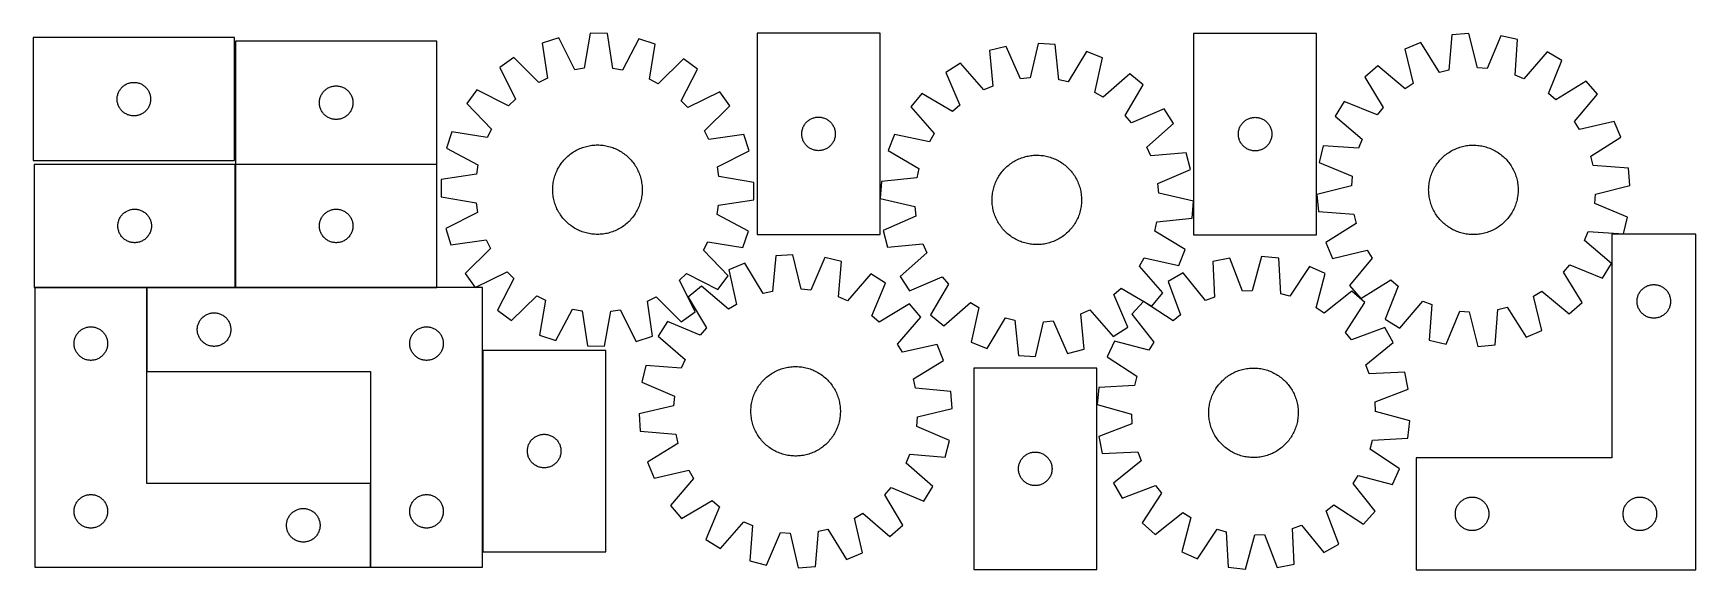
# Model space of a CAD drawing. Header units: millimetres. Extents: x 7 to 1493, y 7 to 486.
import ezdxf

# ---------------------------------------------------------------- set-up
doc = ezdxf.new("R2010")
doc.units = ezdxf.units.MM
doc.layers.add('COMMON', color=5, linetype='CONTINUOUS', true_color=0x0000ff)
doc.layers.add('CUT', color=7, linetype='CONTINUOUS', true_color=0x000000)

msp = doc.modelspace()

# ---------------------------------------------------------------- linework, layer by layer
at = {"layer": 'COMMON'}
for p, q in [((187.433748, 259.037959), (187.433748, 369.037959)), ((187.533748, 369.137959), (367.533748, 369.137959)), ((8.151617, 258.937958), (108.151617, 258.937958)), ((108.251618, 183.837958), (108.251618, 258.837958)), ((108.351618, 258.937958), (187.333747, 258.937958)), ((187.533748, 258.937958), (367.533748, 258.937958)), ((408.451618, 202.723203), (408.451618, 22.723203)), ((308.251618, 8.837958), (308.251618, 83.837958))]:
    msp.add_line(p, q, dxfattribs=at)
at = {"layer": 'CUT'}
for p, q in [((186.651912, 482.414663), (6.651912, 482.414663)), ((6.651912, 482.414663), (6.651912, 372.414663)), ((186.651912, 372.414663), (186.651912, 482.414663)), ((367.533748, 479.23796), (187.533748, 479.23796)), ((187.533748, 479.23796), (187.533748, 369.23796)), ((367.533748, 369.23796), (367.533748, 479.23796)), ((476.579067, 482.095519), (461.903167, 477.475076)), ((461.903167, 477.475076), (466.41149, 446.032274)), ((490.896839, 453.741046), (476.579067, 482.095519)), ((504.806229, 486.301843), (499.377539, 455.004813)), ((520.191635, 486.161043), (504.806229, 486.301843)), ((525.046632, 454.769901), (520.191635, 486.161043)), ((548.337087, 481.438822), (533.502782, 453.351135)), ((562.925968, 476.550561), (548.337087, 481.438822)), ((557.842948, 445.195535), (562.925968, 476.550561)), ((653.891836, 486.331113), (653.891836, 306.331113)), ((763.891836, 486.331113), (653.891836, 486.331113)), ((763.891836, 306.331113), (763.891836, 486.331113)), ((905.220192, 477.30909), (898.117645, 446.348977)), ((920.575805, 476.341781), (905.220192, 477.30909)), ((923.737031, 444.735114), (920.575805, 476.341781)), ((1044.318075, 486.152646), (1044.318075, 306.152646)), ((1154.318075, 486.152646), (1044.318075, 486.152646)), ((1154.318075, 306.152646), (1154.318075, 486.152646)), ((1247.435159, 478.131192), (1233.25161, 472.168184)), ((1264.323542, 451.228455), (1247.435159, 478.131192)), ((1275.149889, 484.939979), (1272.650284, 453.274118)), ((1290.481917, 486.228179), (1275.149889, 484.939979)), ((1298.230321, 455.423358), (1290.481917, 486.228179)), ((1318.944222, 484.139397), (1306.781668, 454.795794)), ((1333.923923, 480.626691), (1318.944222, 484.139397)), ((1331.77388, 448.935177), (1333.923923, 480.626691)), ((436.357366, 464.751951), (423.827551, 455.822546)), ((458.736391, 442.20968), (436.357366, 464.751951)), ((588.234637, 463.362039), (565.446802, 441.233114)), ((600.598932, 454.204815), (588.234637, 463.362039)), ((876.807789, 474.625588), (861.904818, 470.800408)), ((861.904818, 470.800408), (864.717095, 439.160784)), ((889.58129, 445.542734), (876.807789, 474.625588)), ((948.426854, 470.114028), (932.104729, 442.864019)), ((962.731995, 464.448916), (948.426854, 470.114028)), ((955.971502, 433.412317), (962.731995, 464.448916)), ((1233.25161, 472.168184), (1240.659633, 441.27974)), ((1360.347715, 469.844805), (1339.712766, 445.695817)), ((1373.508771, 461.875041), (1360.347715, 469.844805)), ((1361.670742, 432.39902), (1373.508771, 461.875041)), ((423.827551, 455.822546), (437.831581, 427.311813)), ((466.41149, 446.032274), (458.736391, 442.20968)), ((499.377539, 455.004813), (490.896839, 453.741046)), ((533.502782, 453.351135), (525.046632, 454.769901)), ((586.075456, 425.955152), (600.598932, 454.204815)), ((835.712265, 459.468331), (822.720743, 451.225097)), ((822.720743, 451.225097), (835.172559, 422.003067)), ((856.847683, 435.756122), (835.712265, 459.468331)), ((898.117645, 446.348977), (889.58129, 445.542734)), ((987.295435, 449.919524), (963.351456, 429.047039)), ((999.149817, 440.111151), (987.295435, 449.919524)), ((1208.997366, 457.12832), (1197.35068, 447.074205)), ((1197.35068, 447.074205), (1213.941183, 419.986754)), ((1233.372576, 436.761094), (1208.997366, 457.12832)), ((1272.650284, 453.274118), (1264.323542, 451.228455)), ((1306.781668, 454.795794), (1298.230321, 455.423358)), ((1339.712766, 445.695817), (1331.77388, 448.935177)), ((81.969077, 430.482944), (82.146496, 431.234729)), ((82.146496, 431.234729), (82.362381, 431.976385)), ((82.362381, 431.976385), (82.61616, 432.705944)), ((82.61616, 432.705944), (82.907159, 433.421471)), ((82.907159, 433.421471), (83.234606, 434.121069)), ((83.234606, 434.121069), (83.597633, 434.802884)), ((83.597633, 434.802884), (83.995279, 435.465105)), ((83.995279, 435.465105), (84.426487, 436.105979)), ((84.426487, 436.105979), (84.890115, 436.723805)), ((84.890115, 436.723805), (85.384933, 437.316944)), ((85.384933, 437.316944), (85.909629, 437.883825)), ((85.909629, 437.883825), (86.462812, 438.422943)), ((86.462812, 438.422943), (87.043014, 438.932869)), ((87.043014, 438.932869), (87.648698, 439.412251)), ((87.648698, 439.412251), (88.278256, 439.859818)), ((88.278256, 439.859818), (88.93002, 440.274382)), ((88.93002, 440.274382), (89.602261, 440.654845)), ((89.602261, 440.654845), (90.293196, 441.000197)), ((90.293196, 441.000197), (91.000994, 441.309522)), ((91.000994, 441.309522), (91.723776, 441.582001)), ((91.723776, 441.582001), (92.459628, 441.816911)), ((92.459628, 441.816911), (93.206596, 442.013628)), ((93.206596, 442.013628), (93.962701, 442.171632)), ((93.962701, 442.171632), (94.725937, 442.290503)), ((94.725937, 442.290503), (95.49428, 442.369925)), ((95.49428, 442.369925), (96.265693, 442.40969)), ((96.265693, 442.40969), (97.038131, 442.40969)), ((97.038131, 442.40969), (97.809544, 442.369925)), ((97.809544, 442.369925), (98.577887, 442.290503)), ((98.577887, 442.290503), (99.341123, 442.171632)), ((99.341123, 442.171632), (100.097228, 442.013628)), ((100.097228, 442.013628), (100.844197, 441.816911)), ((100.844197, 441.816911), (101.580048, 441.582001)), ((101.580048, 441.582001), (102.302831, 441.309522)), ((102.302831, 441.309522), (103.010628, 441.000197)), ((103.010628, 441.000197), (103.701563, 440.654845)), ((103.701563, 440.654845), (104.373804, 440.274382)), ((104.373804, 440.274382), (105.025568, 439.859818)), ((105.025568, 439.859818), (105.655126, 439.412251)), ((105.655126, 439.412251), (106.26081, 438.932869)), ((106.26081, 438.932869), (106.841012, 438.422943)), ((106.841012, 438.422943), (107.394195, 437.883825)), ((107.394195, 437.883825), (107.918891, 437.316944)), ((107.918891, 437.316944), (108.413709, 436.723805)), ((108.413709, 436.723805), (108.877337, 436.105979)), ((108.877337, 436.105979), (109.308546, 435.465105)), ((109.308546, 435.465105), (109.706191, 434.802884)), ((109.706191, 434.802884), (110.069218, 434.121069)), ((110.069218, 434.121069), (110.396666, 433.421471)), ((110.396666, 433.421471), (110.687664, 432.705944)), ((110.687664, 432.705944), (110.941443, 431.976385)), ((110.941443, 431.976385), (111.157328, 431.234729)), ((111.157328, 431.234729), (111.334747, 430.482944)), ((264.116442, 430.944367), (264.479469, 431.626181)), ((264.479469, 431.626181), (264.877115, 432.288403)), ((264.877115, 432.288403), (265.308323, 432.929277)), ((265.308323, 432.929277), (265.771951, 433.547103)), ((265.771951, 433.547103), (266.266769, 434.140242)), ((266.266769, 434.140242), (266.791465, 434.707123)), ((266.791465, 434.707123), (267.344648, 435.246241)), ((267.344648, 435.246241), (267.92485, 435.756167)), ((267.92485, 435.756167), (268.530534, 436.235549)), ((268.530534, 436.235549), (269.160092, 436.683115)), ((269.160092, 436.683115), (269.811856, 437.09768)), ((269.811856, 437.09768), (270.484097, 437.478142)), ((270.484097, 437.478142), (271.175032, 437.823494)), ((271.175032, 437.823494), (271.88283, 438.13282)), ((271.88283, 438.13282), (272.605612, 438.405299)), ((272.605612, 438.405299), (273.341464, 438.640208)), ((273.341464, 438.640208), (274.088432, 438.836926)), ((274.088432, 438.836926), (274.844537, 438.99493)), ((274.844537, 438.99493), (275.607773, 439.1138)), ((275.607773, 439.1138), (276.376116, 439.193223)), ((276.376116, 439.193223), (277.147529, 439.232987)), ((277.147529, 439.232987), (277.919967, 439.232987)), ((277.919967, 439.232987), (278.69138, 439.193223)), ((278.69138, 439.193223), (279.459723, 439.1138)), ((279.459723, 439.1138), (280.222959, 438.99493)), ((280.222959, 438.99493), (280.979064, 438.836926)), ((280.979064, 438.836926), (281.726033, 438.640208)), ((281.726033, 438.640208), (282.461884, 438.405299)), ((282.461884, 438.405299), (283.184666, 438.13282)), ((283.184666, 438.13282), (283.892464, 437.823494)), ((283.892464, 437.823494), (284.583399, 437.478142)), ((284.583399, 437.478142), (285.25564, 437.09768)), ((285.25564, 437.09768), (285.907404, 436.683115)), ((285.907404, 436.683115), (286.536962, 436.235549)), ((286.536962, 436.235549), (287.142646, 435.756167)), ((287.142646, 435.756167), (287.722848, 435.246241)), ((287.722848, 435.246241), (288.276031, 434.707123)), ((288.276031, 434.707123), (288.800727, 434.140242)), ((288.800727, 434.140242), (289.295545, 433.547103)), ((289.295545, 433.547103), (289.759173, 432.929277)), ((289.759173, 432.929277), (290.190381, 432.288403)), ((290.190381, 432.288403), (290.588027, 431.626181)), ((290.588027, 431.626181), (290.951054, 430.944367)), ((403.463713, 435.828049), (394.306488, 423.463754)), ((431.713375, 421.304574), (403.463713, 435.828049)), ((565.446802, 441.233114), (557.842948, 445.195535)), ((620.593429, 433.840976), (592.082696, 419.836946)), ((629.522834, 421.311161), (620.593429, 433.840976)), ((801.311949, 432.353707), (791.503576, 420.499325)), ((828.740401, 416.333259), (801.311949, 432.353707)), ((864.717095, 439.160784), (856.847683, 435.756122)), ((932.104729, 442.864019), (923.737031, 444.735114)), ((963.351456, 429.047039), (955.971502, 433.412317)), ((983.129369, 412.682699), (999.149817, 440.111151)), ((1240.659633, 441.27974), (1233.372576, 436.761094)), ((1368.220055, 426.864955), (1361.670742, 432.39902)), ((1395.307505, 443.455458), (1368.220055, 426.864955)), ((1384.994394, 407.433562), (1405.361621, 431.808772)), ((1405.361621, 431.808772), (1395.307505, 443.455458)), ((81.651912, 427.414663), (81.671801, 428.186844)), ((81.671801, 426.642481), (81.651912, 427.414663)), ((81.671801, 428.186844), (81.731414, 428.956978)), ((81.731414, 425.872348), (81.671801, 426.642481)), ((81.731414, 428.956978), (81.830594, 429.723021)), ((81.830594, 425.106304), (81.731414, 425.872348)), ((81.830594, 429.723021), (81.969077, 430.482944)), ((81.969077, 424.346382), (81.830594, 425.106304)), ((82.146496, 423.594596), (81.969077, 424.346382)), ((82.362381, 422.85294), (82.146496, 423.594596)), ((82.61616, 422.123381), (82.362381, 422.85294)), ((82.907159, 421.407854), (82.61616, 422.123381)), ((83.234606, 420.708256), (82.907159, 421.407854)), ((83.597633, 420.026442), (83.234606, 420.708256)), ((83.995279, 419.36422), (83.597633, 420.026442)), ((84.426487, 418.723346), (83.995279, 419.36422)), ((84.890115, 418.10552), (84.426487, 418.723346)), ((85.384933, 417.512381), (84.890115, 418.10552)), ((85.909629, 416.9455), (85.384933, 417.512381)), ((86.462812, 416.406382), (85.909629, 416.9455)), ((87.043014, 415.896456), (86.462812, 416.406382)), ((106.841012, 416.406382), (106.26081, 415.896456)), ((107.394195, 416.9455), (106.841012, 416.406382)), ((107.918891, 417.512381), (107.394195, 416.9455)), ((108.413709, 418.10552), (107.918891, 417.512381)), ((108.877337, 418.723346), (108.413709, 418.10552)), ((109.308546, 419.36422), (108.877337, 418.723346)), ((109.706191, 420.026442), (109.308546, 419.36422)), ((110.069218, 420.708256), (109.706191, 420.026442)), ((110.396666, 421.407854), (110.069218, 420.708256)), ((110.687664, 422.123381), (110.396666, 421.407854)), ((110.941443, 422.85294), (110.687664, 422.123381)), ((111.157328, 423.594596), (110.941443, 422.85294)), ((111.334747, 424.346382), (111.157328, 423.594596)), ((111.334747, 430.482944), (111.473231, 429.723021)), ((111.473231, 425.106304), (111.334747, 424.346382)), ((111.473231, 429.723021), (111.57241, 428.956978)), ((111.57241, 425.872348), (111.473231, 425.106304)), ((111.57241, 428.956978), (111.632023, 428.186844)), ((111.632023, 426.642481), (111.57241, 425.872348)), ((111.632023, 428.186844), (111.651912, 427.414663)), ((111.651912, 427.414663), (111.632023, 426.642481)), ((262.533748, 424.23796), (262.553637, 425.010142)), ((262.553637, 423.465779), (262.533748, 424.23796)), ((262.553637, 425.010142), (262.61325, 425.780275)), ((262.61325, 422.695645), (262.553637, 423.465779)), ((262.61325, 425.780275), (262.71243, 426.546319)), ((262.71243, 421.929602), (262.61325, 422.695645)), ((262.71243, 426.546319), (262.850913, 427.306241)), ((262.850913, 421.169679), (262.71243, 421.929602)), ((262.850913, 427.306241), (263.028332, 428.058027)), ((263.028332, 420.417893), (262.850913, 421.169679)), ((263.028332, 428.058027), (263.244217, 428.799683)), ((263.244217, 419.676238), (263.028332, 420.417893)), ((263.244217, 428.799683), (263.497996, 429.529242)), ((263.497996, 418.946679), (263.244217, 419.676238)), ((263.497996, 429.529242), (263.788994, 430.244769)), ((263.788994, 418.231152), (263.497996, 418.946679)), ((263.788994, 430.244769), (264.116442, 430.944367)), ((264.116442, 417.531553), (263.788994, 418.231152)), ((264.479469, 416.849739), (264.116442, 417.531553)), ((264.877115, 416.187517), (264.479469, 416.849739)), ((290.588027, 416.849739), (290.190381, 416.187517)), ((290.951054, 417.531553), (290.588027, 416.849739)), ((290.951054, 430.944367), (291.278502, 430.244769)), ((291.278502, 418.231152), (290.951054, 417.531553)), ((291.278502, 430.244769), (291.5695, 429.529242)), ((291.5695, 418.946679), (291.278502, 418.231152)), ((291.5695, 429.529242), (291.823279, 428.799683)), ((291.823279, 419.676238), (291.5695, 418.946679)), ((291.823279, 428.799683), (292.039164, 428.058027)), ((292.039164, 420.417893), (291.823279, 419.676238)), ((292.039164, 428.058027), (292.216583, 427.306241)), ((292.216583, 421.169679), (292.039164, 420.417893)), ((292.216583, 427.306241), (292.355066, 426.546319)), ((292.355066, 421.929602), (292.216583, 421.169679)), ((292.355066, 426.546319), (292.454246, 425.780275)), ((292.454246, 422.695645), (292.355066, 421.929602)), ((292.454246, 425.780275), (292.513859, 425.010142)), ((292.513859, 423.465779), (292.454246, 422.695645)), ((292.513859, 425.010142), (292.533748, 424.23796)), ((292.533748, 424.23796), (292.513859, 423.465779)), ((394.306488, 423.463754), (416.435413, 400.675919)), ((437.831581, 427.311813), (431.713375, 421.304574)), ((592.082696, 419.836946), (586.075456, 425.955152)), ((606.980562, 398.932136), (629.522834, 421.311161)), ((791.503576, 420.499325), (812.376061, 396.555346)), ((835.172559, 422.003067), (828.740401, 416.333259)), ((1018.021207, 418.702357), (988.799177, 406.250541)), ((1026.264441, 405.710835), (1018.021207, 418.702357)), ((1178.931097, 425.275471), (1170.961332, 412.114415)), ((1208.407118, 413.437442), (1178.931097, 425.275471)), ((1213.941183, 419.986754), (1208.407118, 413.437442)), ((87.648698, 415.417074), (87.043014, 415.896456)), ((88.278256, 414.969507), (87.648698, 415.417074)), ((88.93002, 414.554943), (88.278256, 414.969507)), ((89.602261, 414.174481), (88.93002, 414.554943)), ((90.293196, 413.829129), (89.602261, 414.174481)), ((91.000994, 413.519803), (90.293196, 413.829129)), ((91.723776, 413.247324), (91.000994, 413.519803)), ((92.459628, 413.012414), (91.723776, 413.247324)), ((93.206596, 412.815697), (92.459628, 413.012414)), ((93.962701, 412.657693), (93.206596, 412.815697)), ((94.725937, 412.538822), (93.962701, 412.657693)), ((95.49428, 412.4594), (94.725937, 412.538822)), ((96.265693, 412.419636), (95.49428, 412.4594)), ((97.038131, 412.419636), (96.265693, 412.419636)), ((97.809544, 412.4594), (97.038131, 412.419636)), ((98.577887, 412.538822), (97.809544, 412.4594)), ((99.341123, 412.657693), (98.577887, 412.538822)), ((100.097228, 412.815697), (99.341123, 412.657693)), ((100.844197, 413.012414), (100.097228, 412.815697)), ((101.580048, 413.247324), (100.844197, 413.012414)), ((102.302831, 413.519803), (101.580048, 413.247324)), ((103.010628, 413.829129), (102.302831, 413.519803)), ((103.701563, 414.174481), (103.010628, 413.829129)), ((104.373804, 414.554943), (103.701563, 414.174481)), ((105.025568, 414.969507), (104.373804, 414.554943)), ((105.655126, 415.417074), (105.025568, 414.969507)), ((106.26081, 415.896456), (105.655126, 415.417074)), ((265.308323, 415.546644), (264.877115, 416.187517)), ((265.771951, 414.928818), (265.308323, 415.546644)), ((266.266769, 414.335678), (265.771951, 414.928818)), ((266.791465, 413.768798), (266.266769, 414.335678)), ((267.344648, 413.22968), (266.791465, 413.768798)), ((267.92485, 412.719754), (267.344648, 413.22968)), ((268.530534, 412.240372), (267.92485, 412.719754)), ((269.160092, 411.792805), (268.530534, 412.240372)), ((269.811856, 411.378241), (269.160092, 411.792805)), ((270.484097, 410.997778), (269.811856, 411.378241)), ((271.175032, 410.652426), (270.484097, 410.997778)), ((271.88283, 410.343101), (271.175032, 410.652426)), ((272.605612, 410.070622), (271.88283, 410.343101)), ((273.341464, 409.835712), (272.605612, 410.070622)), ((274.088432, 409.638995), (273.341464, 409.835712)), ((274.844537, 409.480991), (274.088432, 409.638995)), ((275.607773, 409.36212), (274.844537, 409.480991)), ((276.376116, 409.282697), (275.607773, 409.36212)), ((277.147529, 409.242933), (276.376116, 409.282697)), ((277.919967, 409.242933), (277.147529, 409.242933)), ((278.69138, 409.282697), (277.919967, 409.242933)), ((279.459723, 409.36212), (278.69138, 409.282697)), ((280.222959, 409.480991), (279.459723, 409.36212)), ((280.979064, 409.638995), (280.222959, 409.480991)), ((281.726033, 409.835712), (280.979064, 409.638995)), ((282.461884, 410.070622), (281.726033, 409.835712)), ((283.184666, 410.343101), (282.461884, 410.070622)), ((283.892464, 410.652426), (283.184666, 410.343101)), ((284.583399, 410.997778), (283.892464, 410.652426)), ((285.25564, 411.378241), (284.583399, 410.997778)), ((285.907404, 411.792805), (285.25564, 411.378241)), ((286.536962, 412.240372), (285.907404, 411.792805)), ((287.142646, 412.719754), (286.536962, 412.240372)), ((287.722848, 413.22968), (287.142646, 412.719754)), ((288.276031, 413.768798), (287.722848, 413.22968)), ((288.800727, 414.335678), (288.276031, 413.768798)), ((289.295545, 414.928818), (288.800727, 414.335678)), ((289.759173, 415.546644), (289.295545, 414.928818)), ((290.190381, 416.187517), (289.759173, 415.546644)), ((694.724497, 401.259249), (694.996976, 401.982031)), ((694.996976, 401.982031), (695.306302, 402.689829)), ((695.306302, 402.689829), (695.651654, 403.380764)), ((695.651654, 403.380764), (696.032116, 404.053005)), ((696.032116, 404.053005), (696.446681, 404.704769)), ((696.446681, 404.704769), (696.894247, 405.334327)), ((696.894247, 405.334327), (697.373629, 405.940011)), ((697.373629, 405.940011), (697.883555, 406.520213)), ((697.883555, 406.520213), (698.422674, 407.073396)), ((698.422674, 407.073396), (698.989554, 407.598092)), ((698.989554, 407.598092), (699.582694, 408.09291)), ((699.582694, 408.09291), (700.200519, 408.556538)), ((700.200519, 408.556538), (700.841393, 408.987746)), ((700.841393, 408.987746), (701.503615, 409.385392)), ((701.503615, 409.385392), (702.185429, 409.748419)), ((702.185429, 409.748419), (702.885027, 410.075866)), ((702.885027, 410.075866), (703.600555, 410.366865)), ((703.600555, 410.366865), (704.330113, 410.620644)), ((704.330113, 410.620644), (705.071769, 410.836529)), ((705.071769, 410.836529), (705.823555, 411.013948)), ((705.823555, 411.013948), (706.583477, 411.152431)), ((706.583477, 411.152431), (707.349521, 411.251611)), ((707.349521, 411.251611), (708.119655, 411.311224)), ((708.119655, 411.311224), (708.891836, 411.331113)), ((708.891836, 411.331113), (709.664017, 411.311224)), ((709.664017, 411.311224), (710.434151, 411.251611)), ((710.434151, 411.251611), (711.200194, 411.152431)), ((711.200194, 411.152431), (711.960117, 411.013948)), ((711.960117, 411.013948), (712.711903, 410.836529)), ((712.711903, 410.836529), (713.453558, 410.620644)), ((713.453558, 410.620644), (714.183117, 410.366865)), ((714.183117, 410.366865), (714.898644, 410.075866)), ((714.898644, 410.075866), (715.598243, 409.748419)), ((715.598243, 409.748419), (716.280057, 409.385392)), ((716.280057, 409.385392), (716.942279, 408.987746)), ((716.942279, 408.987746), (717.583152, 408.556538)), ((717.583152, 408.556538), (718.200978, 408.09291)), ((718.200978, 408.09291), (718.794118, 407.598092)), ((718.794118, 407.598092), (719.360998, 407.073396)), ((719.360998, 407.073396), (719.900116, 406.520213)), ((719.900116, 406.520213), (720.410043, 405.940011)), ((720.410043, 405.940011), (720.889425, 405.334327)), ((720.889425, 405.334327), (721.336991, 404.704769)), ((721.336991, 404.704769), (721.751555, 404.053005)), ((721.751555, 404.053005), (722.132018, 403.380764)), ((722.132018, 403.380764), (722.47737, 402.689829)), ((722.47737, 402.689829), (722.786695, 401.982031)), ((722.786695, 401.982031), (723.059174, 401.259249)), ((988.799177, 406.250541), (983.129369, 412.682699)), ((1002.552231, 384.575417), (1026.264441, 405.710835)), ((1085.150736, 401.080782), (1085.423215, 401.803565)), ((1085.423215, 401.803565), (1085.732541, 402.511362)), ((1085.732541, 402.511362), (1086.077893, 403.202297)), ((1086.077893, 403.202297), (1086.458355, 403.874538)), ((1086.458355, 403.874538), (1086.87292, 404.526302)), ((1086.87292, 404.526302), (1087.320486, 405.15586)), ((1087.320486, 405.15586), (1087.799868, 405.761544)), ((1087.799868, 405.761544), (1088.309794, 406.341746)), ((1088.309794, 406.341746), (1088.848913, 406.894929)), ((1088.848913, 406.894929), (1089.415793, 407.419625)), ((1089.415793, 407.419625), (1090.008933, 407.914443)), ((1090.008933, 407.914443), (1090.626758, 408.378071)), ((1090.626758, 408.378071), (1091.267632, 408.80928)), ((1091.267632, 408.80928), (1091.929854, 409.206925)), ((1091.929854, 409.206925), (1092.611668, 409.569952)), ((1092.611668, 409.569952), (1093.311266, 409.8974)), ((1093.311266, 409.8974), (1094.026794, 410.188398)), ((1094.026794, 410.188398), (1094.756352, 410.442177)), ((1094.756352, 410.442177), (1095.498008, 410.658062)), ((1095.498008, 410.658062), (1096.249794, 410.835481)), ((1096.249794, 410.835481), (1097.009716, 410.973965)), ((1097.009716, 410.973965), (1097.77576, 411.073144)), ((1097.77576, 411.073144), (1098.545894, 411.132757)), ((1098.545894, 411.132757), (1099.318075, 411.152646)), ((1099.318075, 411.152646), (1100.090256, 411.132757)), ((1100.090256, 411.132757), (1100.86039, 411.073144)), ((1100.86039, 411.073144), (1101.626434, 410.973965)), ((1101.626434, 410.973965), (1102.386356, 410.835481)), ((1102.386356, 410.835481), (1103.138142, 410.658062)), ((1103.138142, 410.658062), (1103.879797, 410.442177)), ((1103.879797, 410.442177), (1104.609356, 410.188398)), ((1104.609356, 410.188398), (1105.324883, 409.8974)), ((1105.324883, 409.8974), (1106.024482, 409.569952)), ((1106.024482, 409.569952), (1106.706296, 409.206925)), ((1106.706296, 409.206925), (1107.368518, 408.80928)), ((1107.368518, 408.80928), (1108.009391, 408.378071)), ((1108.009391, 408.378071), (1108.627217, 407.914443)), ((1108.627217, 407.914443), (1109.220357, 407.419625)), ((1109.220357, 407.419625), (1109.787237, 406.894929)), ((1109.787237, 406.894929), (1110.326355, 406.341746)), ((1110.326355, 406.341746), (1110.836282, 405.761544)), ((1110.836282, 405.761544), (1111.315664, 405.15586)), ((1111.315664, 405.15586), (1111.76323, 404.526302)), ((1111.76323, 404.526302), (1112.177794, 403.874538)), ((1112.177794, 403.874538), (1112.558257, 403.202297)), ((1112.558257, 403.202297), (1112.903609, 402.511362)), ((1112.903609, 402.511362), (1113.212934, 401.803565)), ((1113.212934, 401.803565), (1113.485413, 401.080782)), ((1170.961332, 412.114415), (1195.110321, 391.479466)), ((1389.513041, 400.146505), (1384.994394, 407.433562)), ((1420.401484, 407.554528), (1389.513041, 400.146505)), ((1426.364492, 393.370979), (1420.401484, 407.554528)), ((381.117966, 398.155085), (376.229705, 383.566204)), ((412.472992, 393.072065), (381.117966, 398.155085)), ((416.435413, 400.675919), (412.472992, 393.072065)), ((610.803157, 391.257038), (606.980562, 398.932136)), ((642.245958, 395.76536), (610.803157, 391.257038)), ((646.866401, 381.08946), (642.245958, 395.76536)), ((693.896809, 396.717332), (693.936573, 397.488745)), ((693.896809, 395.944894), (693.896809, 396.717332)), ((693.936573, 395.173481), (693.896809, 395.944894)), ((693.936573, 397.488745), (694.015996, 398.257088)), ((694.015996, 394.405138), (693.936573, 395.173481)), ((694.015996, 398.257088), (694.134867, 399.020324)), ((694.134867, 393.641902), (694.015996, 394.405138)), ((694.134867, 399.020324), (694.29287, 399.776429)), ((694.29287, 392.885797), (694.134867, 393.641902)), ((694.29287, 399.776429), (694.489588, 400.523397)), ((694.489588, 392.138828), (694.29287, 392.885797)), ((694.489588, 400.523397), (694.724497, 401.259249)), ((694.724497, 391.402977), (694.489588, 392.138828)), ((694.996976, 390.680194), (694.724497, 391.402977)), ((695.306302, 389.972397), (694.996976, 390.680194)), ((695.651654, 389.281462), (695.306302, 389.972397)), ((696.032116, 388.609221), (695.651654, 389.281462)), ((696.446681, 387.957457), (696.032116, 388.609221)), ((696.894247, 387.327899), (696.446681, 387.957457)), ((697.373629, 386.722215), (696.894247, 387.327899)), ((697.883555, 386.142013), (697.373629, 386.722215)), ((720.410043, 386.722215), (719.900116, 386.142013)), ((720.889425, 387.327899), (720.410043, 386.722215)), ((721.336991, 387.957457), (720.889425, 387.327899)), ((721.751555, 388.609221), (721.336991, 387.957457)), ((722.132018, 389.281462), (721.751555, 388.609221)), ((722.47737, 389.972397), (722.132018, 389.281462)), ((722.786695, 390.680194), (722.47737, 389.972397)), ((723.059174, 391.402977), (722.786695, 390.680194)), ((723.059174, 401.259249), (723.294084, 400.523397)), ((723.294084, 392.138828), (723.059174, 391.402977)), ((723.294084, 400.523397), (723.490801, 399.776429)), ((723.490801, 392.885797), (723.294084, 392.138828)), ((723.490801, 399.776429), (723.648805, 399.020324)), ((723.648805, 393.641902), (723.490801, 392.885797)), ((723.648805, 399.020324), (723.767676, 398.257088)), ((723.767676, 394.405138), (723.648805, 393.641902)), ((723.767676, 398.257088), (723.847099, 397.488745)), ((723.847099, 395.173481), (723.767676, 394.405138)), ((723.847099, 397.488745), (723.886863, 396.717332)), ((723.886863, 395.944894), (723.847099, 395.173481)), ((723.886863, 396.717332), (723.886863, 395.944894)), ((776.974184, 395.935885), (771.309072, 381.630744)), ((808.010783, 389.175392), (776.974184, 395.935885)), ((812.376061, 396.555346), (808.010783, 389.175392)), ((1084.323048, 396.538865), (1084.362812, 397.310278)), ((1084.323048, 395.766427), (1084.323048, 396.538865)), ((1084.362812, 394.995014), (1084.323048, 395.766427)), ((1084.362812, 397.310278), (1084.442235, 398.078621)), ((1084.442235, 394.226671), (1084.362812, 394.995014)), ((1084.442235, 398.078621), (1084.561106, 398.841857)), ((1084.561106, 393.463435), (1084.442235, 394.226671)), ((1084.561106, 398.841857), (1084.719109, 399.597962)), ((1084.719109, 392.70733), (1084.561106, 393.463435)), ((1084.719109, 399.597962), (1084.915827, 400.344931)), ((1084.915827, 391.960362), (1084.719109, 392.70733)), ((1084.915827, 400.344931), (1085.150736, 401.080782)), ((1085.150736, 391.22451), (1084.915827, 391.960362)), ((1085.423215, 390.501728), (1085.150736, 391.22451)), ((1085.732541, 389.79393), (1085.423215, 390.501728)), ((1086.077893, 389.102995), (1085.732541, 389.79393)), ((1086.458355, 388.430754), (1086.077893, 389.102995)), ((1086.87292, 387.77899), (1086.458355, 388.430754)), ((1087.320486, 387.149432), (1086.87292, 387.77899)), ((1087.799868, 386.543748), (1087.320486, 387.149432)), ((1111.315664, 387.149432), (1110.836282, 386.543748)), ((1111.76323, 387.77899), (1111.315664, 387.149432)), ((1112.177794, 388.430754), (1111.76323, 387.77899)), ((1112.558257, 389.102995), (1112.177794, 388.430754)), ((1112.903609, 389.79393), (1112.558257, 389.102995)), ((1113.212934, 390.501728), (1112.903609, 389.79393)), ((1113.485413, 391.22451), (1113.212934, 390.501728)), ((1113.485413, 401.080782), (1113.720323, 400.344931)), ((1113.720323, 391.960362), (1113.485413, 391.22451)), ((1113.720323, 400.344931), (1113.91704, 399.597962)), ((1113.91704, 392.70733), (1113.720323, 391.960362)), ((1113.91704, 399.597962), (1114.075044, 398.841857)), ((1114.075044, 393.463435), (1113.91704, 392.70733)), ((1114.075044, 398.841857), (1114.193915, 398.078621)), ((1114.193915, 394.226671), (1114.075044, 393.463435)), ((1114.193915, 398.078621), (1114.273338, 397.310278)), ((1114.273338, 394.995014), (1114.193915, 394.226671)), ((1114.273338, 397.310278), (1114.313102, 396.538865)), ((1114.313102, 395.766427), (1114.273338, 394.995014)), ((1114.313102, 396.538865), (1114.313102, 395.766427)), ((1195.110321, 391.479466), (1191.870961, 383.540579)), ((1399.461755, 376.482596), (1426.364492, 393.370979)), ((6.651912, 372.414663), (186.651912, 372.414663)), ((376.229705, 383.566204), (404.317392, 368.731899)), ((479.645336, 371.006087), (480.432279, 371.985744)), ((480.432279, 371.985744), (481.249604, 372.9402)), ((481.249604, 372.9402), (482.096507, 373.868512)), ((482.096507, 373.868512), (482.972151, 374.769763)), ((482.972151, 374.769763), (483.875672, 375.643066)), ((483.875672, 375.643066), (484.806178, 376.487557)), ((484.806178, 376.487557), (485.762751, 377.302404)), ((485.762751, 377.302404), (486.744446, 378.086801)), ((486.744446, 378.086801), (487.750296, 378.839977)), ((487.750296, 378.839977), (488.779308, 379.561185)), ((488.779308, 379.561185), (489.830465, 380.249716)), ((489.830465, 380.249716), (490.902731, 380.90489)), ((490.902731, 380.90489), (491.995048, 381.526059)), ((491.995048, 381.526059), (493.106337, 382.112612)), ((493.106337, 382.112612), (494.235501, 382.663969)), ((494.235501, 382.663969), (495.381427, 383.179585)), ((495.381427, 383.179585), (496.542983, 383.658953)), ((496.542983, 383.658953), (497.719024, 384.101599)), ((497.719024, 384.101599), (498.908388, 384.507087)), ((498.908388, 384.507087), (500.109902, 384.875015)), ((500.109902, 384.875015), (501.32238, 385.205021)), ((501.32238, 385.205021), (502.544625, 385.49678)), ((502.544625, 385.49678), (503.775432, 385.750003)), ((503.775432, 385.750003), (505.013585, 385.964441)), ((505.013585, 385.964441), (506.257863, 386.139881)), ((506.257863, 386.139881), (507.507038, 386.276151)), ((507.507038, 386.276151), (508.759876, 386.373116)), ((508.759876, 386.373116), (510.015142, 386.430681)), ((510.015142, 386.430681), (511.271597, 386.448789)), ((511.271597, 386.448789), (512.528001, 386.427421)), ((512.528001, 386.427421), (513.783114, 386.3666)), ((513.783114, 386.3666), (515.035696, 386.266384)), ((515.035696, 386.266384), (516.284513, 386.126873)), ((516.284513, 386.126873), (517.528332, 385.948205)), ((517.528332, 385.948205), (518.765924, 385.730556)), ((518.765924, 385.730556), (519.99607, 385.47414)), ((519.99607, 385.47414), (521.217554, 385.179211)), ((521.217554, 385.179211), (522.429172, 384.84606)), ((522.429172, 384.84606), (523.629727, 384.475015)), ((523.629727, 384.475015), (524.818035, 384.066444)), ((524.818035, 384.066444), (525.992923, 383.620748)), ((525.992923, 383.620748), (527.153232, 383.138368)), ((527.153232, 383.138368), (528.297816, 382.619779)), ((528.297816, 382.619779), (529.425546, 382.065495)), ((529.425546, 382.065495), (530.535309, 381.476061)), ((530.535309, 381.476061), (531.62601, 380.852059)), ((531.62601, 380.852059), (532.696573, 380.194106)), ((532.696573, 380.194106), (533.74594, 379.50285)), ((533.74594, 379.50285), (534.773077, 378.778973)), ((534.773077, 378.778973), (535.776969, 378.023191)), ((535.776969, 378.023191), (536.756627, 377.236249)), ((536.756627, 377.236249), (537.711082, 376.418923)), ((537.711082, 376.418923), (538.639394, 375.57202)), ((538.639394, 375.57202), (539.540646, 374.696376)), ((539.540646, 374.696376), (540.413948, 373.792856)), ((540.413948, 373.792856), (541.258439, 372.86235)), ((541.258439, 372.86235), (542.073286, 371.905777)), ((542.073286, 371.905777), (542.857684, 370.924081)), ((618.511928, 366.771688), (646.866401, 381.08946)), ((698.422674, 385.58883), (697.883555, 386.142013)), ((698.989554, 385.064134), (698.422674, 385.58883)), ((699.582694, 384.569316), (698.989554, 385.064134)), ((700.200519, 384.105688), (699.582694, 384.569316)), ((700.841393, 383.67448), (700.200519, 384.105688)), ((701.503615, 383.276834), (700.841393, 383.67448)), ((702.185429, 382.913807), (701.503615, 383.276834)), ((702.885027, 382.586359), (702.185429, 382.913807)), ((703.600555, 382.295361), (702.885027, 382.586359)), ((704.330113, 382.041582), (703.600555, 382.295361)), ((705.071769, 381.825697), (704.330113, 382.041582)), ((705.823555, 381.648278), (705.071769, 381.825697)), ((706.583477, 381.509794), (705.823555, 381.648278)), ((707.349521, 381.410615), (706.583477, 381.509794)), ((708.119655, 381.351002), (707.349521, 381.410615)), ((708.891836, 381.331113), (708.119655, 381.351002)), ((709.664017, 381.351002), (708.891836, 381.331113)), ((710.434151, 381.410615), (709.664017, 381.351002)), ((711.200194, 381.509794), (710.434151, 381.410615)), ((711.960117, 381.648278), (711.200194, 381.509794)), ((712.711903, 381.825697), (711.960117, 381.648278)), ((713.453558, 382.041582), (712.711903, 381.825697)), ((714.183117, 382.295361), (713.453558, 382.041582)), ((714.898644, 382.586359), (714.183117, 382.295361)), ((715.598243, 382.913807), (714.898644, 382.586359)), ((716.280057, 383.276834), (715.598243, 382.913807)), ((716.942279, 383.67448), (716.280057, 383.276834)), ((717.583152, 384.105688), (716.942279, 383.67448)), ((718.200978, 384.569316), (717.583152, 384.105688)), ((718.794118, 385.064134), (718.200978, 384.569316)), ((719.360998, 385.58883), (718.794118, 385.064134)), ((719.900116, 386.142013), (719.360998, 385.58883)), ((771.309072, 381.630744), (798.559081, 365.308619)), ((883.480872, 371.583823), (884.567508, 372.214877)), ((884.567508, 372.214877), (885.673429, 372.811487)), ((885.673429, 372.811487), (886.797545, 373.373065)), ((886.797545, 373.373065), (887.938746, 373.899057)), ((887.938746, 373.899057), (889.095906, 374.388943)), ((889.095906, 374.388943), (890.267882, 374.84224)), ((890.267882, 374.84224), (891.453519, 375.258501)), ((891.453519, 375.258501), (892.651645, 375.637315)), ((892.651645, 375.637315), (893.861079, 375.978308)), ((893.861079, 375.978308), (895.080627, 376.281143)), ((895.080627, 376.281143), (896.309086, 376.545522)), ((896.309086, 376.545522), (897.545243, 376.771183)), ((897.545243, 376.771183), (898.787878, 376.957905)), ((898.787878, 376.957905), (900.035765, 377.105502)), ((900.035765, 377.105502), (901.287672, 377.21383)), ((901.287672, 377.21383), (902.542365, 377.28278)), ((902.542365, 377.28278), (903.798603, 377.312286)), ((903.798603, 377.312286), (905.055149, 377.302318)), ((905.055149, 377.302318), (906.310762, 377.252886)), ((906.310762, 377.252886), (907.564202, 377.164038)), ((907.564202, 377.164038), (908.814234, 377.035862)), ((908.814234, 377.035862), (910.059622, 376.868486)), ((910.059622, 376.868486), (911.299138, 376.662073)), ((911.299138, 376.662073), (912.531559, 376.416829)), ((912.531559, 376.416829), (913.755669, 376.132993)), ((913.755669, 376.132993), (914.970259, 375.810848)), ((914.970259, 375.810848), (916.174131, 375.450711)), ((916.174131, 375.450711), (917.366097, 375.052936)), ((917.366097, 375.052936), (918.54498, 374.617918)), ((918.54498, 374.617918), (919.709617, 374.146084)), ((919.709617, 374.146084), (920.858859, 373.637901)), ((920.858859, 373.637901), (921.991572, 373.093871)), ((921.991572, 373.093871), (923.106637, 372.514529)), ((923.106637, 372.514529), (924.202954, 371.900448)), ((924.202954, 371.900448), (925.279442, 371.252234)), ((1005.956893, 376.706005), (1002.552231, 384.575417)), ((1037.596518, 379.518282), (1005.956893, 376.706005)), ((1041.421698, 364.615311), (1037.596518, 379.518282)), ((1088.309794, 385.963546), (1087.799868, 386.543748)), ((1088.848913, 385.410363), (1088.309794, 385.963546)), ((1089.415793, 384.885667), (1088.848913, 385.410363)), ((1090.008933, 384.390849), (1089.415793, 384.885667)), ((1090.626758, 383.927221), (1090.008933, 384.390849)), ((1091.267632, 383.496013), (1090.626758, 383.927221)), ((1091.929854, 383.098367), (1091.267632, 383.496013)), ((1092.611668, 382.73534), (1091.929854, 383.098367)), ((1093.311266, 382.407893), (1092.611668, 382.73534)), ((1094.026794, 382.116894), (1093.311266, 382.407893)), ((1094.756352, 381.863115), (1094.026794, 382.116894)), ((1095.498008, 381.64723), (1094.756352, 381.863115)), ((1096.249794, 381.469811), (1095.498008, 381.64723)), ((1097.009716, 381.331328), (1096.249794, 381.469811)), ((1097.77576, 381.232148), (1097.009716, 381.331328)), ((1098.545894, 381.172535), (1097.77576, 381.232148)), ((1099.318075, 381.152646), (1098.545894, 381.172535)), ((1100.090256, 381.172535), (1099.318075, 381.152646)), ((1100.86039, 381.232148), (1100.090256, 381.172535)), ((1101.626434, 381.331328), (1100.86039, 381.232148)), ((1102.386356, 381.469811), (1101.626434, 381.331328)), ((1103.138142, 381.64723), (1102.386356, 381.469811)), ((1103.879797, 381.863115), (1103.138142, 381.64723)), ((1104.609356, 382.116894), (1103.879797, 381.863115)), ((1105.324883, 382.407893), (1104.609356, 382.116894)), ((1106.024482, 382.73534), (1105.324883, 382.407893)), ((1106.706296, 383.098367), (1106.024482, 382.73534)), ((1107.368518, 383.496013), (1106.706296, 383.098367)), ((1108.009391, 383.927221), (1107.368518, 383.496013)), ((1108.627217, 384.390849), (1108.009391, 383.927221)), ((1109.220357, 384.885667), (1108.627217, 384.390849)), ((1109.787237, 385.410363), (1109.220357, 384.885667)), ((1110.326355, 385.963546), (1109.787237, 385.410363)), ((1110.836282, 386.543748), (1110.326355, 385.963546)), ((1160.179447, 385.690623), (1156.666741, 370.710922)), ((1191.870961, 383.540579), (1160.179447, 385.690623)), ((1262.976642, 370.883863), (1263.764831, 371.862518)), ((1263.764831, 371.862518), (1264.583371, 372.815932)), ((1264.583371, 372.815932), (1265.431455, 373.743164)), ((1265.431455, 373.743164), (1266.308246, 374.643301)), ((1266.308246, 374.643301), (1267.212877, 375.515452)), ((1267.212877, 375.515452), (1268.144458, 376.358758)), ((1268.144458, 376.358758), (1269.102067, 377.172386)), ((1269.102067, 377.172386), (1270.084761, 377.955533)), ((1270.084761, 377.955533), (1271.091569, 378.707427)), ((1271.091569, 378.707427), (1272.121498, 379.427325)), ((1272.121498, 379.427325), (1273.173531, 380.114517)), ((1273.173531, 380.114517), (1274.246631, 380.768325)), ((1274.246631, 380.768325), (1275.339737, 381.388104)), ((1275.339737, 381.388104), (1276.451772, 381.973241)), ((1276.451772, 381.973241), (1277.581637, 382.52316)), ((1277.581637, 382.52316), (1278.728219, 383.037317)), ((1278.728219, 383.037317), (1279.890385, 383.515206)), ((1279.890385, 383.515206), (1281.066988, 383.956354)), ((1281.066988, 383.956354), (1282.256867, 384.360327)), ((1282.256867, 384.360327), (1283.458848, 384.726725)), ((1283.458848, 384.726725), (1284.671746, 385.055187)), ((1284.671746, 385.055187), (1285.894361, 385.34539)), ((1285.894361, 385.34539), (1287.125489, 385.597045)), ((1287.125489, 385.597045), (1288.363915, 385.809906)), ((1288.363915, 385.809906), (1289.608415, 385.983762)), ((1289.608415, 385.983762), (1290.857762, 386.118442)), ((1290.857762, 386.118442), (1292.110723, 386.213812)), ((1292.110723, 386.213812), (1293.366061, 386.269779)), ((1293.366061, 386.269779), (1294.622538, 386.286287)), ((1294.622538, 386.286287), (1295.878914, 386.263319)), ((1295.878914, 386.263319), (1297.133948, 386.2009)), ((1297.133948, 386.2009), (1298.386402, 386.09909)), ((1298.386402, 386.09909), (1299.63504, 385.957989)), ((1299.63504, 385.957989), (1300.87863, 385.777737)), ((1300.87863, 385.777737), (1302.115945, 385.558513)), ((1302.115945, 385.558513), (1303.345763, 385.300531)), ((1303.345763, 385.300531), (1304.566871, 385.004047)), ((1304.566871, 385.004047), (1305.778063, 384.669354)), ((1305.778063, 384.669354), (1306.978145, 384.296781)), ((1306.978145, 384.296781), (1308.165932, 383.886696)), ((1308.165932, 383.886696), (1309.340252, 383.439505)), ((1309.340252, 383.439505), (1310.499945, 382.955648)), ((1310.499945, 382.955648), (1311.643868, 382.435603)), ((1311.643868, 382.435603), (1312.770892, 381.879883)), ((1312.770892, 381.879883), (1313.879904, 381.289037)), ((1313.879904, 381.289037), (1314.969809, 380.663647)), ((1314.969809, 380.663647), (1316.039533, 380.004331)), ((1316.039533, 380.004331), (1317.08802, 379.311739)), ((1317.08802, 379.311739), (1318.114234, 378.586556)), ((1318.114234, 378.586556), (1319.117163, 377.829496)), ((1319.117163, 377.829496), (1320.095818, 377.041307)), ((1320.095818, 377.041307), (1321.049232, 376.222767)), ((1321.049232, 376.222767), (1321.976465, 375.374683)), ((1321.976465, 375.374683), (1322.876601, 374.497892)), ((1322.876601, 374.497892), (1323.748753, 373.59326)), ((1323.748753, 373.59326), (1324.592058, 372.66168)), ((1324.592058, 372.66168), (1325.405686, 371.70407)), ((1325.405686, 371.70407), (1326.188834, 370.721377)), ((1401.507418, 368.155854), (1399.461755, 376.482596)), ((187.333747, 369.037959), (7.333747, 369.037959)), ((7.333747, 369.037959), (7.333747, 259.037959)), ((187.333747, 259.037959), (187.333747, 369.037959)), ((187.533748, 369.23796), (367.533748, 369.23796)), ((367.533748, 369.037959), (187.533748, 369.037959)), ((187.533748, 369.037959), (187.533748, 259.037959)), ((367.533748, 259.037959), (367.533748, 369.037959)), ((402.898626, 360.275749), (371.507485, 355.420753)), ((404.317392, 368.731899), (402.898626, 360.275749)), ((472.489316, 356.446672), (472.822467, 357.658289)), ((472.822467, 357.658289), (473.193512, 358.858844)), ((473.193512, 358.858844), (473.602084, 360.047152)), ((473.602084, 360.047152), (474.04778, 361.22204)), ((474.04778, 361.22204), (474.53016, 362.382349)), ((474.53016, 362.382349), (475.048748, 363.526933)), ((475.048748, 363.526933), (475.603033, 364.654664)), ((475.603033, 364.654664), (476.192467, 365.764427)), ((476.192467, 365.764427), (476.816468, 366.855128)), ((476.816468, 366.855128), (477.474422, 367.92569)), ((477.474422, 367.92569), (478.165678, 368.975058)), ((478.165678, 368.975058), (478.889554, 370.002195)), ((478.889554, 370.002195), (479.645336, 371.006087)), ((542.857684, 370.924081), (543.610859, 369.918231)), ((543.610859, 369.918231), (544.332068, 368.889219)), ((544.332068, 368.889219), (545.020599, 367.838062)), ((545.020599, 367.838062), (545.675772, 366.765796)), ((545.675772, 366.765796), (546.296942, 365.67348)), ((546.296942, 365.67348), (546.883495, 364.562191)), ((546.883495, 364.562191), (547.434851, 363.433026)), ((547.434851, 363.433026), (547.950468, 362.2871)), ((547.950468, 362.2871), (548.429836, 361.125544)), ((548.429836, 361.125544), (548.872482, 359.949503)), ((548.872482, 359.949503), (549.277969, 358.760139)), ((549.277969, 358.760139), (549.645897, 357.558625)), ((549.645897, 357.558625), (549.975904, 356.346147)), ((619.775696, 358.290988), (618.511928, 366.771688)), ((651.072725, 352.862298), (619.775696, 358.290988)), ((796.687986, 356.940921), (765.081319, 353.779696)), ((798.559081, 365.308619), (796.687986, 356.940921)), ((868.908571, 356.310527), (869.522652, 357.406844)), ((869.522652, 357.406844), (870.170866, 358.483332)), ((870.170866, 358.483332), (870.852573, 359.538927)), ((870.852573, 359.538927), (871.567101, 360.572589)), ((871.567101, 360.572589), (872.313745, 361.583297)), ((872.313745, 361.583297), (873.091767, 362.570053)), ((873.091767, 362.570053), (873.9004, 363.531885)), ((873.9004, 363.531885), (874.738846, 364.467841)), ((874.738846, 364.467841), (875.606277, 365.377)), ((875.606277, 365.377), (876.501838, 366.258464)), ((876.501838, 366.258464), (877.424644, 367.111362)), ((877.424644, 367.111362), (878.373785, 367.934853)), ((878.373785, 367.934853), (879.348324, 368.728125)), ((879.348324, 368.728125), (880.3473, 369.490395)), ((880.3473, 369.490395), (881.369726, 370.220909)), ((881.369726, 370.220909), (882.414594, 370.918948)), ((882.414594, 370.918948), (883.480872, 371.583823)), ((925.279442, 371.252234), (926.335037, 370.570527)), ((926.335037, 370.570527), (927.368699, 369.855999)), ((927.368699, 369.855999), (928.379407, 369.109355)), ((928.379407, 369.109355), (929.366163, 368.331333)), ((929.366163, 368.331333), (930.327994, 367.5227)), ((930.327994, 367.5227), (931.263951, 366.684254)), ((931.263951, 366.684254), (932.17311, 365.816823)), ((932.17311, 365.816823), (933.054573, 364.921262)), ((933.054573, 364.921262), (933.907472, 363.998456)), ((933.907472, 363.998456), (934.730963, 363.049315)), ((934.730963, 363.049315), (935.524235, 362.074776)), ((935.524235, 362.074776), (936.286504, 361.0758)), ((936.286504, 361.0758), (937.017019, 360.053374)), ((937.017019, 360.053374), (937.715058, 359.008506)), ((937.715058, 359.008506), (938.379933, 357.942228)), ((938.379933, 357.942228), (939.010986, 356.855592)), ((939.010986, 356.855592), (939.607597, 355.749671)), ((1012.338843, 351.84181), (1041.421698, 364.615311)), ((1156.666741, 370.710922), (1186.010343, 358.548367)), ((1186.010343, 358.548367), (1185.38278, 349.99702)), ((1255.802091, 356.33357), (1256.136784, 357.544763)), ((1256.136784, 357.544763), (1256.509357, 358.744845)), ((1256.509357, 358.744845), (1256.919441, 359.932631)), ((1256.919441, 359.932631), (1257.366633, 361.106951)), ((1257.366633, 361.106951), (1257.85049, 362.266645)), ((1257.85049, 362.266645), (1258.370535, 363.410568)), ((1258.370535, 363.410568), (1258.926255, 364.537591)), ((1258.926255, 364.537591), (1259.517101, 365.646603)), ((1259.517101, 365.646603), (1260.142491, 366.736509)), ((1260.142491, 366.736509), (1260.801807, 367.806233)), ((1260.801807, 367.806233), (1261.494398, 368.854719)), ((1261.494398, 368.854719), (1262.219582, 369.880934)), ((1262.219582, 369.880934), (1262.976642, 370.883863)), ((1326.188834, 370.721377), (1326.940728, 369.714569)), ((1326.940728, 369.714569), (1327.660626, 368.68464)), ((1327.660626, 368.68464), (1328.347818, 367.632607)), ((1328.347818, 367.632607), (1329.001626, 366.559507)), ((1329.001626, 366.559507), (1329.621404, 365.466401)), ((1329.621404, 365.466401), (1330.206541, 364.354366)), ((1330.206541, 364.354366), (1330.75646, 363.2245)), ((1330.75646, 363.2245), (1331.270617, 362.077919)), ((1331.270617, 362.077919), (1331.748506, 360.915753)), ((1331.748506, 360.915753), (1332.189654, 359.73915)), ((1332.189654, 359.73915), (1332.593627, 358.549271)), ((1332.593627, 358.549271), (1332.960025, 357.347289)), ((1332.960025, 357.347289), (1333.288488, 356.134392)), ((1433.173279, 365.656249), (1401.507418, 368.155854)), ((1434.461479, 350.324221), (1433.173279, 365.656249)), ((371.507485, 355.420753), (371.366684, 340.035347)), ((471.219739, 346.500715), (471.241106, 347.757118)), ((471.237846, 345.24426), (471.219739, 346.500715)), ((471.295411, 343.988994), (471.237846, 345.24426)), ((471.241106, 347.757118), (471.301928, 349.012231)), ((471.392376, 342.736155), (471.295411, 343.988994)), ((471.301928, 349.012231), (471.402143, 350.264814)), ((471.528646, 341.48698), (471.392376, 342.736155)), ((471.402143, 350.264814), (471.541654, 351.513631)), ((471.541654, 351.513631), (471.720322, 352.757449)), ((471.720322, 352.757449), (471.937972, 353.995042)), ((471.937972, 353.995042), (472.194387, 355.225187)), ((472.194387, 355.225187), (472.489316, 356.446672)), ((549.975904, 356.346147), (550.267662, 355.123902)), ((550.267662, 355.123902), (550.520886, 353.893095)), ((550.520886, 353.893095), (550.735323, 352.654942)), ((550.735323, 352.654942), (550.910763, 351.410664)), ((551.037266, 342.632831), (550.897756, 341.384014)), ((550.910763, 351.410664), (551.047033, 350.16149)), ((551.137482, 343.885414), (551.037266, 342.632831)), ((551.047033, 350.16149), (551.143999, 348.908651)), ((551.198304, 345.140526), (551.137482, 343.885414)), ((551.143999, 348.908651), (551.201564, 347.653385)), ((551.219671, 346.39693), (551.198304, 345.140526)), ((551.201564, 347.653385), (551.219671, 346.39693)), ((650.931925, 337.476892), (651.072725, 352.862298)), ((765.081319, 353.779696), (764.11401, 338.424082)), ((864.259062, 340.768093), (864.387238, 342.018124)), ((864.387238, 342.018124), (864.554614, 343.263512)), ((864.554614, 343.263512), (864.761027, 344.503028)), ((864.761027, 344.503028), (865.006271, 345.73545)), ((865.006271, 345.73545), (865.290107, 346.959559)), ((865.290107, 346.959559), (865.612252, 348.174149)), ((865.612252, 348.174149), (865.972389, 349.378021)), ((865.972389, 349.378021), (866.370164, 350.569987)), ((866.370164, 350.569987), (866.805182, 351.74887)), ((866.805182, 351.74887), (867.277016, 352.913508)), ((867.277016, 352.913508), (867.785199, 354.06275)), ((867.785199, 354.06275), (868.329229, 355.195462)), ((868.329229, 355.195462), (868.908571, 356.310527)), ((939.607597, 355.749671), (940.169175, 354.625555)), ((940.169175, 354.625555), (940.695167, 353.484354)), ((940.695167, 353.484354), (941.185053, 352.327194)), ((941.185053, 352.327194), (941.63835, 351.155218)), ((941.63835, 351.155218), (942.054611, 349.969581)), ((942.054611, 349.969581), (942.433425, 348.771455)), ((942.433425, 348.771455), (942.774417, 347.562021)), ((942.774417, 347.562021), (943.077253, 346.342473)), ((943.077253, 346.342473), (943.341631, 345.114014)), ((943.341631, 345.114014), (943.567293, 343.877857)), ((943.567293, 343.877857), (943.754015, 342.635222)), ((943.754015, 342.635222), (943.901612, 341.387335)), ((1013.145087, 343.305455), (1012.338843, 351.84181)), ((1044.1052, 336.202908), (1013.145087, 343.305455)), ((1185.38278, 349.99702), (1154.577959, 342.248617)), ((1154.577959, 342.248617), (1155.866159, 326.916589)), ((1254.519851, 346.389238), (1254.542818, 347.645613)), ((1254.536359, 345.132761), (1254.519851, 346.389238)), ((1254.592326, 343.877423), (1254.536359, 345.132761)), ((1254.542818, 347.645613), (1254.605238, 348.900648)), ((1254.687696, 342.624462), (1254.592326, 343.877423)), ((1254.605238, 348.900648), (1254.707048, 350.153102)), ((1254.822376, 341.375114), (1254.687696, 342.624462)), ((1254.707048, 350.153102), (1254.848149, 351.40174)), ((1254.848149, 351.40174), (1255.028401, 352.64533)), ((1255.028401, 352.64533), (1255.247625, 353.882645)), ((1255.247625, 353.882645), (1255.505607, 355.112463)), ((1255.505607, 355.112463), (1255.802091, 356.33357)), ((1333.288488, 356.134392), (1333.57869, 354.911776)), ((1333.57869, 354.911776), (1333.830346, 353.680648)), ((1333.830346, 353.680648), (1334.043207, 352.442223)), ((1334.043207, 352.442223), (1334.217063, 351.197723)), ((1334.33239, 342.419736), (1334.191289, 341.171097)), ((1334.217063, 351.197723), (1334.351742, 349.948376)), ((1334.4342, 343.67219), (1334.33239, 342.419736)), ((1334.351742, 349.948376), (1334.447112, 348.695415)), ((1334.49662, 344.927224), (1334.4342, 343.67219)), ((1334.447112, 348.695415), (1334.503079, 347.440076)), ((1334.519587, 346.183599), (1334.49662, 344.927224)), ((1334.503079, 347.440076), (1334.519587, 346.183599)), ((1403.029095, 334.02447), (1403.656658, 342.575817)), ((1403.656658, 342.575817), (1434.461479, 350.324221)), ((89.611855, 326.897679), (90.284096, 327.278141)), ((90.284096, 327.278141), (90.975031, 327.623493)), ((90.975031, 327.623493), (91.682829, 327.932819)), ((91.682829, 327.932819), (92.405611, 328.205298)), ((92.405611, 328.205298), (93.141463, 328.440207)), ((93.141463, 328.440207), (93.888431, 328.636925)), ((93.888431, 328.636925), (94.644536, 328.794929)), ((94.644536, 328.794929), (95.407772, 328.913799)), ((95.407772, 328.913799), (96.176115, 328.993222)), ((96.176115, 328.993222), (96.947528, 329.032986)), ((96.947528, 329.032986), (97.719966, 329.032986)), ((97.719966, 329.032986), (98.491379, 328.993222)), ((98.491379, 328.993222), (99.259722, 328.913799)), ((99.259722, 328.913799), (100.022958, 328.794929)), ((100.022958, 328.794929), (100.779063, 328.636925)), ((100.779063, 328.636925), (101.526032, 328.440207)), ((101.526032, 328.440207), (102.261883, 328.205298)), ((102.261883, 328.205298), (102.984665, 327.932819)), ((102.984665, 327.932819), (103.692463, 327.623493)), ((103.692463, 327.623493), (104.383398, 327.278141)), ((104.383398, 327.278141), (105.055639, 326.897679)), ((269.811856, 326.897679), (270.484097, 327.278141)), ((270.484097, 327.278141), (271.175032, 327.623493)), ((271.175032, 327.623493), (271.88283, 327.932819)), ((271.88283, 327.932819), (272.605612, 328.205298)), ((272.605612, 328.205298), (273.341464, 328.440207)), ((273.341464, 328.440207), (274.088432, 328.636925)), ((274.088432, 328.636925), (274.844537, 328.794929)), ((274.844537, 328.794929), (275.607773, 328.913799)), ((275.607773, 328.913799), (276.376116, 328.993222)), ((276.376116, 328.993222), (277.147529, 329.032986)), ((277.147529, 329.032986), (277.919967, 329.032986)), ((277.919967, 329.032986), (278.69138, 328.993222)), ((278.69138, 328.993222), (279.459723, 328.913799)), ((279.459723, 328.913799), (280.222959, 328.794929)), ((280.222959, 328.794929), (280.979064, 328.636925)), ((280.979064, 328.636925), (281.726033, 328.440207)), ((281.726033, 328.440207), (282.461884, 328.205298)), ((282.461884, 328.205298), (283.184666, 327.932819)), ((283.184666, 327.932819), (283.892464, 327.623493)), ((283.892464, 327.623493), (284.583399, 327.278141)), ((284.583399, 327.278141), (285.25564, 326.897679)), ((371.366684, 340.035347), (402.663714, 334.606656)), ((402.663714, 334.606656), (403.927482, 326.125957)), ((471.704087, 340.242703), (471.528646, 341.48698)), ((471.918524, 339.004549), (471.704087, 340.242703)), ((472.171747, 337.773743), (471.918524, 339.004549)), ((472.463506, 336.551497), (472.171747, 337.773743)), ((472.793512, 335.339019), (472.463506, 336.551497)), ((473.161441, 334.137506), (472.793512, 335.339019)), ((473.566928, 332.948142), (473.161441, 334.137506)), ((474.009574, 331.772101), (473.566928, 332.948142)), ((474.488942, 330.610545), (474.009574, 331.772101)), ((475.004559, 329.464619), (474.488942, 330.610545)), ((475.555915, 328.335454), (475.004559, 329.464619)), ((476.142468, 327.224165), (475.555915, 328.335454)), ((476.763637, 326.131849), (476.142468, 327.224165)), ((546.246943, 327.133218), (545.622942, 326.042517)), ((546.836377, 328.242981), (546.246943, 327.133218)), ((547.390662, 329.370711), (546.836377, 328.242981)), ((547.90925, 330.515296), (547.390662, 329.370711)), ((548.39163, 331.675604), (547.90925, 330.515296)), ((548.837326, 332.850492), (548.39163, 331.675604)), ((549.245898, 334.0388), (548.837326, 332.850492)), ((549.616942, 335.239356), (549.245898, 334.0388)), ((549.950094, 336.450973), (549.616942, 335.239356)), ((550.245023, 337.672457), (549.950094, 336.450973)), ((550.501438, 338.902603), (550.245023, 337.672457)), ((550.719088, 340.140196), (550.501438, 338.902603)), ((550.897756, 341.384014), (550.719088, 340.140196)), ((618.122018, 324.165746), (619.540784, 332.621896)), ((619.540784, 332.621896), (650.931925, 337.476892)), ((764.11401, 338.424082), (795.074123, 331.321535)), ((795.074123, 331.321535), (795.880366, 322.785181)), ((864.110814, 337.002494), (864.120782, 338.25904)), ((864.14032, 335.746255), (864.110814, 337.002494)), ((864.120782, 338.25904), (864.170214, 339.514652)), ((864.20927, 334.491563), (864.14032, 335.746255)), ((864.170214, 339.514652), (864.259062, 340.768093)), ((864.317598, 333.239655), (864.20927, 334.491563)), ((864.465195, 331.991768), (864.317598, 333.239655)), ((864.651917, 330.749133), (864.465195, 331.991768)), ((864.877578, 329.512976), (864.651917, 330.749133)), ((865.141957, 328.284518), (864.877578, 329.512976)), ((865.444792, 327.06497), (865.141957, 328.284518)), ((942.929103, 327.667431), (942.606958, 326.452841)), ((943.212938, 328.891541), (942.929103, 327.667431)), ((943.458183, 330.123962), (943.212938, 328.891541)), ((943.664596, 331.363478), (943.458183, 330.123962)), ((943.831972, 332.608866), (943.664596, 331.363478)), ((943.960148, 333.858898), (943.831972, 332.608866)), ((943.901612, 341.387335), (944.009939, 340.135428)), ((944.048995, 335.112338), (943.960148, 333.858898)), ((944.009939, 340.135428), (944.07889, 338.880735)), ((944.098428, 336.367951), (944.048995, 335.112338)), ((944.07889, 338.880735), (944.108396, 337.624497)), ((944.108396, 337.624497), (944.098428, 336.367951)), ((1043.137891, 320.847295), (1044.1052, 336.202908)), ((1254.996232, 340.130614), (1254.822376, 341.375114)), ((1255.209093, 338.892189), (1254.996232, 340.130614)), ((1255.460748, 337.661061), (1255.209093, 338.892189)), ((1255.750951, 336.438445), (1255.460748, 337.661061)), ((1256.079413, 335.225548), (1255.750951, 336.438445)), ((1256.445811, 334.023567), (1256.079413, 335.225548)), ((1256.849784, 332.833687), (1256.445811, 334.023567)), ((1257.290932, 331.657084), (1256.849784, 332.833687)), ((1257.768821, 330.494918), (1257.290932, 331.657084)), ((1258.282978, 329.348337), (1257.768821, 330.494918)), ((1258.832897, 328.218471), (1258.282978, 329.348337)), ((1259.418034, 327.106437), (1258.832897, 328.218471)), ((1260.037813, 326.01333), (1259.418034, 327.106437)), ((1330.113183, 328.035246), (1329.522337, 326.926234)), ((1330.668903, 329.16227), (1330.113183, 328.035246)), ((1331.188948, 330.306193), (1330.668903, 329.16227)), ((1331.672805, 331.465886), (1331.188948, 330.306193)), ((1332.119997, 332.640206), (1331.672805, 331.465886)), ((1332.530081, 333.827993), (1332.119997, 332.640206)), ((1332.902654, 335.028075), (1332.530081, 333.827993)), ((1333.237347, 336.239267), (1332.902654, 335.028075)), ((1333.533831, 337.460375), (1333.237347, 336.239267)), ((1333.791813, 338.690193), (1333.533831, 337.460375)), ((1334.011038, 339.927507), (1333.791813, 338.690193)), ((1334.191289, 341.171097), (1334.011038, 339.927507)), ((1432.372697, 321.861915), (1403.029095, 334.02447)), ((82.333747, 314.037959), (82.353636, 314.810141)), ((82.353636, 313.265778), (82.333747, 314.037959)), ((82.353636, 314.810141), (82.413249, 315.580274)), ((82.413249, 312.495644), (82.353636, 313.265778)), ((82.413249, 315.580274), (82.512429, 316.346318)), ((82.512429, 311.729601), (82.413249, 312.495644)), ((82.512429, 316.346318), (82.650912, 317.10624)), ((82.650912, 317.10624), (82.828331, 317.858026)), ((82.828331, 317.858026), (83.044216, 318.599682)), ((83.044216, 318.599682), (83.297995, 319.329241)), ((83.297995, 319.329241), (83.588993, 320.044768)), ((83.588993, 320.044768), (83.916441, 320.744366)), ((83.916441, 320.744366), (84.279468, 321.42618)), ((84.279468, 321.42618), (84.677114, 322.088402)), ((84.677114, 322.088402), (85.108322, 322.729276)), ((85.108322, 322.729276), (85.57195, 323.347102)), ((85.57195, 323.347102), (86.066768, 323.940241)), ((86.066768, 323.940241), (86.591464, 324.507122)), ((86.591464, 324.507122), (87.144647, 325.04624)), ((87.144647, 325.04624), (87.724849, 325.556166)), ((87.724849, 325.556166), (88.330533, 326.035548)), ((88.330533, 326.035548), (88.960091, 326.483114)), ((88.960091, 326.483114), (89.611855, 326.897679)), ((105.055639, 326.897679), (105.707403, 326.483114)), ((105.707403, 326.483114), (106.336961, 326.035548)), ((106.336961, 326.035548), (106.942645, 325.556166)), ((106.942645, 325.556166), (107.522847, 325.04624)), ((107.522847, 325.04624), (108.07603, 324.507122)), ((108.07603, 324.507122), (108.600726, 323.940241)), ((108.600726, 323.940241), (109.095544, 323.347102)), ((109.095544, 323.347102), (109.559172, 322.729276)), ((109.559172, 322.729276), (109.99038, 322.088402)), ((109.99038, 322.088402), (110.388026, 321.42618)), ((110.388026, 321.42618), (110.751053, 320.744366)), ((110.751053, 320.744366), (111.078501, 320.044768)), ((111.078501, 320.044768), (111.369499, 319.329241)), ((111.369499, 319.329241), (111.623278, 318.599682)), ((111.623278, 318.599682), (111.839163, 317.858026)), ((111.839163, 317.858026), (112.016582, 317.10624)), ((112.016582, 317.10624), (112.155065, 316.346318)), ((112.155065, 316.346318), (112.254245, 315.580274)), ((112.254245, 312.495644), (112.155065, 311.729601)), ((112.254245, 315.580274), (112.313858, 314.810141)), ((112.313858, 313.265778), (112.254245, 312.495644)), ((112.313858, 314.810141), (112.333747, 314.037959)), ((112.333747, 314.037959), (112.313858, 313.265778)), ((262.533748, 314.037959), (262.553637, 314.810141)), ((262.553637, 313.265778), (262.533748, 314.037959)), ((262.553637, 314.810141), (262.61325, 315.580274)), ((262.61325, 312.495644), (262.553637, 313.265778)), ((262.61325, 315.580274), (262.71243, 316.346318)), ((262.71243, 311.729601), (262.61325, 312.495644)), ((262.71243, 316.346318), (262.850913, 317.10624)), ((262.850913, 317.10624), (263.028332, 317.858026)), ((263.028332, 317.858026), (263.244217, 318.599682)), ((263.244217, 318.599682), (263.497996, 319.329241)), ((263.497996, 319.329241), (263.788994, 320.044768)), ((263.788994, 320.044768), (264.116442, 320.744366)), ((264.116442, 320.744366), (264.479469, 321.42618)), ((264.479469, 321.42618), (264.877115, 322.088402)), ((264.877115, 322.088402), (265.308323, 322.729276)), ((265.308323, 322.729276), (265.771951, 323.347102)), ((265.771951, 323.347102), (266.266769, 323.940241)), ((266.266769, 323.940241), (266.791465, 324.507122)), ((266.791465, 324.507122), (267.344648, 325.04624)), ((267.344648, 325.04624), (267.92485, 325.556166)), ((267.92485, 325.556166), (268.530534, 326.035548)), ((268.530534, 326.035548), (269.160092, 326.483114)), ((269.160092, 326.483114), (269.811856, 326.897679)), ((285.25564, 326.897679), (285.907404, 326.483114)), ((285.907404, 326.483114), (286.536962, 326.035548)), ((286.536962, 326.035548), (287.142646, 325.556166)), ((287.142646, 325.556166), (287.722848, 325.04624)), ((287.722848, 325.04624), (288.276031, 324.507122)), ((288.276031, 324.507122), (288.800727, 323.940241)), ((288.800727, 323.940241), (289.295545, 323.347102)), ((289.295545, 323.347102), (289.759173, 322.729276)), ((289.759173, 322.729276), (290.190381, 322.088402)), ((290.190381, 322.088402), (290.588027, 321.42618)), ((290.588027, 321.42618), (290.951054, 320.744366)), ((290.951054, 320.744366), (291.278502, 320.044768)), ((291.278502, 320.044768), (291.5695, 319.329241)), ((291.5695, 319.329241), (291.823279, 318.599682)), ((291.823279, 318.599682), (292.039164, 317.858026)), ((292.039164, 317.858026), (292.216583, 317.10624)), ((292.216583, 317.10624), (292.355066, 316.346318)), ((292.355066, 316.346318), (292.454246, 315.580274)), ((292.454246, 312.495644), (292.355066, 311.729601)), ((292.454246, 315.580274), (292.513859, 314.810141)), ((292.513859, 313.265778), (292.454246, 312.495644)), ((292.513859, 314.810141), (292.533748, 314.037959)), ((292.533748, 314.037959), (292.513859, 313.265778)), ((403.927482, 326.125957), (375.573009, 311.808185)), ((477.418811, 325.059583), (476.763637, 326.131849)), ((478.107342, 324.008425), (477.418811, 325.059583)), ((478.828551, 322.979414), (478.107342, 324.008425)), ((479.581726, 321.973564), (478.828551, 322.979414)), ((480.366124, 320.991868), (479.581726, 321.973564)), ((481.18097, 320.035295), (480.366124, 320.991868)), ((482.025462, 319.104789), (481.18097, 320.035295)), ((482.898764, 318.201268), (482.025462, 319.104789)), ((483.800016, 317.325625), (482.898764, 318.201268)), ((484.728327, 316.478722), (483.800016, 317.325625)), ((485.682783, 315.661396), (484.728327, 316.478722)), ((486.66244, 314.874454), (485.682783, 315.661396)), ((487.666333, 314.118671), (486.66244, 314.874454)), ((488.69347, 313.394795), (487.666333, 314.118671)), ((489.742837, 312.703539), (488.69347, 313.394795)), ((490.813399, 312.045586), (489.742837, 312.703539)), ((532.608944, 312.647928), (531.536678, 311.992755)), ((533.660102, 313.336459), (532.608944, 312.647928)), ((534.689113, 314.057668), (533.660102, 313.336459)), ((535.694963, 314.810843), (534.689113, 314.057668)), ((536.676659, 315.595241), (535.694963, 314.810843)), ((537.633232, 316.410088), (536.676659, 315.595241)), ((538.563738, 317.254579), (537.633232, 316.410088)), ((539.467259, 318.127881), (538.563738, 317.254579)), ((540.342903, 319.029133), (539.467259, 318.127881)), ((541.189805, 319.957445), (540.342903, 319.029133)), ((542.007131, 320.9119), (541.189805, 319.957445)), ((542.794074, 321.891558), (542.007131, 320.9119)), ((543.549856, 322.89545), (542.794074, 321.891558)), ((544.273732, 323.922587), (543.549856, 322.89545)), ((544.964988, 324.971954), (544.273732, 323.922587)), ((545.622942, 326.042517), (544.964988, 324.971954)), ((646.209704, 309.33144), (618.122018, 324.165746)), ((795.880366, 322.785181), (766.797512, 310.011679)), ((865.785785, 325.855536), (865.444792, 327.06497)), ((866.164599, 324.657409), (865.785785, 325.855536)), ((866.58086, 323.471773), (866.164599, 324.657409)), ((867.034157, 322.299796), (866.58086, 323.471773)), ((867.524043, 321.142637), (867.034157, 322.299796)), ((868.050035, 320.001436), (867.524043, 321.142637)), ((868.611613, 318.87732), (868.050035, 320.001436)), ((869.208223, 317.771398), (868.611613, 318.87732)), ((869.839277, 316.684762), (869.208223, 317.771398)), ((870.504152, 315.618484), (869.839277, 316.684762)), ((871.202191, 314.573616), (870.504152, 315.618484)), ((871.932705, 313.55119), (871.202191, 314.573616)), ((872.694975, 312.552215), (871.932705, 313.55119)), ((873.488247, 311.577676), (872.694975, 312.552215)), ((935.905465, 313.043693), (935.127443, 312.056937)), ((936.652109, 314.054401), (935.905465, 313.043693)), ((937.366637, 315.088063), (936.652109, 314.054401)), ((938.048344, 316.143658), (937.366637, 315.088063)), ((938.696558, 317.220146), (938.048344, 316.143658)), ((939.310639, 318.316463), (938.696558, 317.220146)), ((939.88998, 319.431528), (939.310639, 318.316463)), ((940.434011, 320.564241), (939.88998, 319.431528)), ((940.942194, 321.713483), (940.434011, 320.564241)), ((941.414027, 322.87812), (940.942194, 321.713483)), ((941.849046, 324.057003), (941.414027, 322.87812)), ((942.24682, 325.248969), (941.849046, 324.057003)), ((942.606958, 326.452841), (942.24682, 325.248969)), ((1009.660128, 309.318371), (1011.531224, 317.686069)), ((1011.531224, 317.686069), (1043.137891, 320.847295)), ((1155.866159, 326.916589), (1187.53202, 324.416984)), ((1189.577683, 316.090242), (1162.674946, 299.201859)), ((1187.53202, 324.416984), (1189.577683, 316.090242)), ((1260.69162, 324.940231), (1260.037813, 326.01333)), ((1261.378812, 323.888198), (1260.69162, 324.940231)), ((1262.098711, 322.858269), (1261.378812, 323.888198)), ((1262.850604, 321.851461), (1262.098711, 322.858269)), ((1263.633752, 320.868767), (1262.850604, 321.851461)), ((1264.44738, 319.911157), (1263.633752, 320.868767)), ((1265.290686, 318.979577), (1264.44738, 319.911157)), ((1266.162837, 318.074945), (1265.290686, 318.979577)), ((1267.062973, 317.198155), (1266.162837, 318.074945)), ((1267.990206, 316.350071), (1267.062973, 317.198155)), ((1268.94362, 315.53153), (1267.990206, 316.350071)), ((1269.922275, 314.743341), (1268.94362, 315.53153)), ((1270.925204, 313.986281), (1269.922275, 314.743341)), ((1271.951418, 313.261098), (1270.925204, 313.986281)), ((1272.999905, 312.568507), (1271.951418, 313.261098)), ((1274.069629, 311.909191), (1272.999905, 312.568507)), ((1315.865907, 312.45832), (1314.792808, 311.804512)), ((1316.91794, 313.145512), (1315.865907, 312.45832)), ((1317.947869, 313.86541), (1316.91794, 313.145512)), ((1318.954677, 314.617304), (1317.947869, 313.86541)), ((1319.937371, 315.400451), (1318.954677, 314.617304)), ((1320.89498, 316.214079), (1319.937371, 315.400451)), ((1321.826561, 317.057385), (1320.89498, 316.214079)), ((1322.731193, 317.929537), (1321.826561, 317.057385)), ((1323.607983, 318.829673), (1322.731193, 317.929537)), ((1324.456067, 319.756906), (1323.607983, 318.829673)), ((1325.274608, 320.71032), (1324.456067, 319.756906)), ((1326.062797, 321.688974), (1325.274608, 320.71032)), ((1326.819856, 322.691904), (1326.062797, 321.688974)), ((1327.54504, 323.718118), (1326.819856, 322.691904)), ((1328.237631, 324.766605), (1327.54504, 323.718118)), ((1328.896947, 325.836328), (1328.237631, 324.766605)), ((1329.522337, 326.926234), (1328.896947, 325.836328)), ((1428.859991, 306.882215), (1432.372697, 321.861915)), ((82.650912, 310.969678), (82.512429, 311.729601)), ((82.828331, 310.217892), (82.650912, 310.969678)), ((83.044216, 309.476237), (82.828331, 310.217892)), ((83.297995, 308.746678), (83.044216, 309.476237)), ((83.588993, 308.031151), (83.297995, 308.746678)), ((83.916441, 307.331552), (83.588993, 308.031151)), ((84.279468, 306.649738), (83.916441, 307.331552)), ((84.677114, 305.987516), (84.279468, 306.649738)), ((85.108322, 305.346643), (84.677114, 305.987516)), ((85.57195, 304.728817), (85.108322, 305.346643)), ((86.066768, 304.135677), (85.57195, 304.728817)), ((86.591464, 303.568797), (86.066768, 304.135677)), ((87.144647, 303.029679), (86.591464, 303.568797)), ((87.724849, 302.519753), (87.144647, 303.029679)), ((88.330533, 302.040371), (87.724849, 302.519753)), ((88.960091, 301.592804), (88.330533, 302.040371)), ((89.611855, 301.17824), (88.960091, 301.592804)), ((90.284096, 300.797777), (89.611855, 301.17824)), ((90.975031, 300.452425), (90.284096, 300.797777)), ((91.682829, 300.1431), (90.975031, 300.452425)), ((92.405611, 299.870621), (91.682829, 300.1431)), ((93.141463, 299.635711), (92.405611, 299.870621)), ((93.888431, 299.438994), (93.141463, 299.635711)), ((94.644536, 299.28099), (93.888431, 299.438994)), ((95.407772, 299.162119), (94.644536, 299.28099)), ((96.176115, 299.082696), (95.407772, 299.162119)), ((96.947528, 299.042932), (96.176115, 299.082696)), ((97.719966, 299.042932), (96.947528, 299.042932)), ((98.491379, 299.082696), (97.719966, 299.042932)), ((99.259722, 299.162119), (98.491379, 299.082696)), ((100.022958, 299.28099), (99.259722, 299.162119)), ((100.779063, 299.438994), (100.022958, 299.28099)), ((101.526032, 299.635711), (100.779063, 299.438994)), ((102.261883, 299.870621), (101.526032, 299.635711)), ((102.984665, 300.1431), (102.261883, 299.870621)), ((103.692463, 300.452425), (102.984665, 300.1431)), ((104.383398, 300.797777), (103.692463, 300.452425)), ((105.055639, 301.17824), (104.383398, 300.797777)), ((105.707403, 301.592804), (105.055639, 301.17824)), ((106.336961, 302.040371), (105.707403, 301.592804)), ((106.942645, 302.519753), (106.336961, 302.040371)), ((107.522847, 303.029679), (106.942645, 302.519753)), ((108.07603, 303.568797), (107.522847, 303.029679)), ((108.600726, 304.135677), (108.07603, 303.568797)), ((109.095544, 304.728817), (108.600726, 304.135677)), ((109.559172, 305.346643), (109.095544, 304.728817)), ((109.99038, 305.987516), (109.559172, 305.346643)), ((110.388026, 306.649738), (109.99038, 305.987516)), ((110.751053, 307.331552), (110.388026, 306.649738)), ((111.078501, 308.031151), (110.751053, 307.331552)), ((111.369499, 308.746678), (111.078501, 308.031151)), ((111.623278, 309.476237), (111.369499, 308.746678)), ((111.839163, 310.217892), (111.623278, 309.476237)), ((112.016582, 310.969678), (111.839163, 310.217892)), ((112.155065, 311.729601), (112.016582, 310.969678)), ((262.850913, 310.969678), (262.71243, 311.729601)), ((263.028332, 310.217892), (262.850913, 310.969678)), ((263.244217, 309.476237), (263.028332, 310.217892)), ((263.497996, 308.746678), (263.244217, 309.476237)), ((263.788994, 308.031151), (263.497996, 308.746678)), ((264.116442, 307.331552), (263.788994, 308.031151)), ((264.479469, 306.649738), (264.116442, 307.331552)), ((264.877115, 305.987516), (264.479469, 306.649738)), ((265.308323, 305.346643), (264.877115, 305.987516)), ((265.771951, 304.728817), (265.308323, 305.346643)), ((266.266769, 304.135677), (265.771951, 304.728817)), ((266.791465, 303.568797), (266.266769, 304.135677)), ((267.344648, 303.029679), (266.791465, 303.568797)), ((267.92485, 302.519753), (267.344648, 303.029679)), ((268.530534, 302.040371), (267.92485, 302.519753)), ((269.160092, 301.592804), (268.530534, 302.040371)), ((269.811856, 301.17824), (269.160092, 301.592804)), ((270.484097, 300.797777), (269.811856, 301.17824)), ((271.175032, 300.452425), (270.484097, 300.797777)), ((271.88283, 300.1431), (271.175032, 300.452425)), ((272.605612, 299.870621), (271.88283, 300.1431)), ((273.341464, 299.635711), (272.605612, 299.870621)), ((274.088432, 299.438994), (273.341464, 299.635711)), ((274.844537, 299.28099), (274.088432, 299.438994)), ((275.607773, 299.162119), (274.844537, 299.28099)), ((276.376116, 299.082696), (275.607773, 299.162119)), ((277.147529, 299.042932), (276.376116, 299.082696)), ((277.919967, 299.042932), (277.147529, 299.042932)), ((278.69138, 299.082696), (277.919967, 299.042932)), ((279.459723, 299.162119), (278.69138, 299.082696)), ((280.222959, 299.28099), (279.459723, 299.162119)), ((280.979064, 299.438994), (280.222959, 299.28099)), ((281.726033, 299.635711), (280.979064, 299.438994)), ((282.461884, 299.870621), (281.726033, 299.635711)), ((283.184666, 300.1431), (282.461884, 299.870621)), ((283.892464, 300.452425), (283.184666, 300.1431)), ((284.583399, 300.797777), (283.892464, 300.452425)), ((285.25564, 301.17824), (284.583399, 300.797777)), ((285.907404, 301.592804), (285.25564, 301.17824)), ((286.536962, 302.040371), (285.907404, 301.592804)), ((287.142646, 302.519753), (286.536962, 302.040371)), ((287.722848, 303.029679), (287.142646, 302.519753)), ((288.276031, 303.568797), (287.722848, 303.029679)), ((288.800727, 304.135677), (288.276031, 303.568797)), ((289.295545, 304.728817), (288.800727, 304.135677)), ((289.759173, 305.346643), (289.295545, 304.728817)), ((290.190381, 305.987516), (289.759173, 305.346643)), ((290.588027, 306.649738), (290.190381, 305.987516)), ((290.951054, 307.331552), (290.588027, 306.649738)), ((291.278502, 308.031151), (290.951054, 307.331552)), ((291.5695, 308.746678), (291.278502, 308.031151)), ((291.823279, 309.476237), (291.5695, 308.746678)), ((292.039164, 310.217892), (291.823279, 309.476237)), ((292.216583, 310.969678), (292.039164, 310.217892)), ((292.355066, 311.729601), (292.216583, 310.969678)), ((375.573009, 311.808185), (380.193452, 297.132284)), ((380.193452, 297.132284), (411.636253, 301.640607)), ((411.636253, 301.640607), (415.458848, 293.965508)), ((491.904101, 311.421584), (490.813399, 312.045586)), ((493.013864, 310.83215), (491.904101, 311.421584)), ((494.141594, 310.277865), (493.013864, 310.83215)), ((495.286178, 309.759277), (494.141594, 310.277865)), ((496.446487, 309.276897), (495.286178, 309.759277)), ((497.621375, 308.831201), (496.446487, 309.276897)), ((498.809683, 308.422629), (497.621375, 308.831201)), ((500.010238, 308.051585), (498.809683, 308.422629)), ((501.221856, 307.718434), (500.010238, 308.051585)), ((502.44334, 307.423505), (501.221856, 307.718434)), ((503.673485, 307.167089), (502.44334, 307.423505)), ((504.911078, 306.94944), (503.673485, 307.167089)), ((506.154897, 306.770772), (504.911078, 306.94944)), ((507.403713, 306.631261), (506.154897, 306.770772)), ((508.656296, 306.531045), (507.403713, 306.631261)), ((509.911409, 306.470224), (508.656296, 306.531045)), ((511.167813, 306.448856), (509.911409, 306.470224)), ((512.424267, 306.466964), (511.167813, 306.448856)), ((513.679534, 306.524528), (512.424267, 306.466964)), ((514.932372, 306.621494), (513.679534, 306.524528)), ((516.181547, 306.757764), (514.932372, 306.621494)), ((517.425825, 306.933204), (516.181547, 306.757764)), ((518.663978, 307.147642), (517.425825, 306.933204)), ((519.894785, 307.400865), (518.663978, 307.147642)), ((521.11703, 307.692623), (519.894785, 307.400865)), ((522.329508, 308.02263), (521.11703, 307.692623)), ((523.531022, 308.390558), (522.329508, 308.02263)), ((524.720386, 308.796045), (523.531022, 308.390558)), ((525.896426, 309.238691), (524.720386, 308.796045)), ((527.057983, 309.718059), (525.896426, 309.238691)), ((528.203909, 310.233676), (527.057983, 309.718059)), ((529.333073, 310.785033), (528.203909, 310.233676)), ((530.444362, 311.371585), (529.333073, 310.785033)), ((531.536678, 311.992755), (530.444362, 311.371585)), ((606.003997, 292.221726), (609.966417, 299.825579)), ((609.966417, 299.825579), (641.321443, 294.742559)), ((641.321443, 294.742559), (646.209704, 309.33144)), ((653.891836, 306.331113), (763.891836, 306.331113)), ((766.797512, 310.011679), (770.622692, 295.108708)), ((770.622692, 295.108708), (802.262316, 297.920985)), ((802.262316, 297.920985), (805.666978, 290.051573)), ((874.311738, 310.628534), (873.488247, 311.577676)), ((875.164636, 309.705728), (874.311738, 310.628534)), ((876.0461, 308.810168), (875.164636, 309.705728)), ((876.955259, 307.942736), (876.0461, 308.810168)), ((877.891215, 307.10429), (876.955259, 307.942736)), ((878.853047, 306.295657), (877.891215, 307.10429)), ((879.839803, 305.517635), (878.853047, 306.295657)), ((880.850511, 304.770991), (879.839803, 305.517635)), ((881.884173, 304.056463), (880.850511, 304.770991)), ((882.939768, 303.374756), (881.884173, 304.056463)), ((884.016256, 302.726542), (882.939768, 303.374756)), ((885.112573, 302.112461), (884.016256, 302.726542)), ((886.227638, 301.53312), (885.112573, 302.112461)), ((887.36035, 300.989089), (886.227638, 301.53312)), ((888.509592, 300.480906), (887.36035, 300.989089)), ((889.67423, 300.009073), (888.509592, 300.480906)), ((890.853113, 299.574054), (889.67423, 300.009073)), ((892.045079, 299.17628), (890.853113, 299.574054)), ((893.248951, 298.816142), (892.045079, 299.17628)), ((894.463541, 298.493997), (893.248951, 298.816142)), ((895.68765, 298.210162), (894.463541, 298.493997)), ((896.920072, 297.964917), (895.68765, 298.210162)), ((898.159588, 297.758504), (896.920072, 297.964917)), ((899.404976, 297.591128), (898.159588, 297.758504)), ((900.655007, 297.462952), (899.404976, 297.591128)), ((901.908448, 297.374105), (900.655007, 297.462952)), ((903.16406, 297.324672), (901.908448, 297.374105)), ((905.676845, 297.34421), (904.420606, 297.314704)), ((906.931537, 297.413161), (905.676845, 297.34421)), ((908.183445, 297.521488), (906.931537, 297.413161)), ((909.431332, 297.669085), (908.183445, 297.521488)), ((910.673967, 297.855807), (909.431332, 297.669085)), ((911.910124, 298.081469), (910.673967, 297.855807)), ((913.138582, 298.345847), (911.910124, 298.081469)), ((914.35813, 298.648683), (913.138582, 298.345847)), ((915.567564, 298.989675), (914.35813, 298.648683)), ((916.765691, 299.368489), (915.567564, 298.989675)), ((917.951327, 299.78475), (916.765691, 299.368489)), ((919.123304, 300.238047), (917.951327, 299.78475)), ((920.280463, 300.727933), (919.123304, 300.238047)), ((921.421664, 301.253925), (920.280463, 300.727933)), ((922.54578, 301.815503), (921.421664, 301.253925)), ((923.651702, 302.412114), (922.54578, 301.815503)), ((924.738338, 303.043167), (923.651702, 302.412114)), ((925.804616, 303.708042), (924.738338, 303.043167)), ((926.849484, 304.406081), (925.804616, 303.708042)), ((927.87191, 305.136596), (926.849484, 304.406081)), ((928.870885, 305.898865), (927.87191, 305.136596)), ((929.845424, 306.692137), (928.870885, 305.898865)), ((930.794566, 307.515628), (929.845424, 306.692137)), ((931.717372, 308.368527), (930.794566, 307.515628)), ((932.612932, 309.24999), (931.717372, 308.368527)), ((933.480364, 310.159149), (932.612932, 309.24999)), ((934.31881, 311.095106), (933.480364, 310.159149)), ((935.127443, 312.056937), (934.31881, 311.095106)), ((1036.910137, 292.996246), (1009.660128, 309.318371)), ((1044.318075, 306.152646), (1154.318075, 306.152646)), ((1162.674946, 299.201859), (1168.637954, 285.018309)), ((1275.159535, 311.283801), (1274.069629, 311.909191)), ((1276.268547, 310.692954), (1275.159535, 311.283801)), ((1277.39557, 310.137234), (1276.268547, 310.692954)), ((1278.539493, 309.617189), (1277.39557, 310.137234)), ((1279.699187, 309.133332), (1278.539493, 309.617189)), ((1280.873506, 308.686141), (1279.699187, 309.133332)), ((1282.061293, 308.276057), (1280.873506, 308.686141)), ((1283.261375, 307.903484), (1282.061293, 308.276057)), ((1284.472568, 307.56879), (1283.261375, 307.903484)), ((1285.693675, 307.272307), (1284.472568, 307.56879)), ((1286.923493, 307.014325), (1285.693675, 307.272307)), ((1288.160808, 306.7951), (1286.923493, 307.014325)), ((1289.404398, 306.614848), (1288.160808, 306.7951)), ((1290.653036, 306.473748), (1289.404398, 306.614848)), ((1291.90549, 306.371938), (1290.653036, 306.473748)), ((1293.160524, 306.309518), (1291.90549, 306.371938)), ((1294.4169, 306.286551), (1293.160524, 306.309518)), ((1295.673377, 306.303059), (1294.4169, 306.286551)), ((1296.928715, 306.359025), (1295.673377, 306.303059)), ((1298.181676, 306.454396), (1296.928715, 306.359025)), ((1299.431023, 306.589075), (1298.181676, 306.454396)), ((1300.675524, 306.762931), (1299.431023, 306.589075)), ((1301.913949, 306.975792), (1300.675524, 306.762931)), ((1303.145077, 307.227448), (1301.913949, 306.975792)), ((1304.367693, 307.51765), (1303.145077, 307.227448)), ((1305.58059, 307.846113), (1304.367693, 307.51765)), ((1306.782571, 308.212511), (1305.58059, 307.846113)), ((1307.972451, 308.616483), (1306.782571, 308.212511)), ((1309.149054, 309.057632), (1307.972451, 308.616483)), ((1310.311219, 309.53552), (1309.149054, 309.057632)), ((1311.457801, 310.049678), (1310.311219, 309.53552)), ((1312.587667, 310.599597), (1311.457801, 310.049678)), ((1313.699701, 311.184734), (1312.587667, 310.599597)), ((1314.792808, 311.804512), (1313.699701, 311.184734)), ((1393.929117, 301.093371), (1397.168477, 309.032258)), ((1418.078106, 280.458423), (1393.929117, 301.093371)), ((1397.168477, 309.032258), (1428.859991, 306.882215)), ((1493.366987, 306.58893), (1418.366987, 306.58893)), ((1418.366987, 306.58893), (1418.366987, 106.58893)), ((1493.366987, 6.58893), (1493.366987, 306.58893)), ((415.458848, 293.965508), (392.916576, 271.586484)), ((628.132922, 269.43389), (606.003997, 292.221726)), ((670.68344, 287.161537), (667.807696, 255.527617)), ((686.029695, 288.267441), (670.68344, 287.161537)), ((693.411468, 257.372713), (686.029695, 288.267441)), ((714.465167, 285.840562), (701.954753, 256.643571)), ((729.402065, 282.150086), (714.465167, 285.840562)), ((805.666978, 290.051573), (781.954769, 268.916155)), ((904.420606, 297.314704), (903.16406, 297.324672)), ((995.843149, 278.071644), (1000.208427, 285.451598)), ((1000.208427, 285.451598), (1031.245026, 278.691105)), ((1031.245026, 278.691105), (1036.910137, 292.996246)), ((1076.65431, 285.330495), (1061.597038, 282.166775)), ((1088.131812, 255.712229), (1076.65431, 285.330495)), ((1105.157462, 286.75742), (1096.695432, 256.140941)), ((1120.455422, 285.113344), (1105.157462, 286.75742)), ((1122.218628, 253.397956), (1120.455422, 285.113344)), ((1168.637954, 285.018309), (1199.526398, 292.426333)), ((1204.045044, 285.139275), (1183.677818, 260.764066)), ((1199.526398, 292.426333), (1204.045044, 285.139275)), ((392.916576, 271.586484), (401.845981, 259.056669)), ((401.845981, 259.056669), (430.356714, 273.060698)), ((430.356714, 273.060698), (436.363954, 266.942492)), ((584.607829, 265.585832), (590.726035, 271.593071)), ((590.726035, 271.593071), (618.975697, 257.069596)), ((618.975697, 257.069596), (628.132922, 269.43389)), ((642.889752, 280.682591), (628.63634, 274.888561)), ((628.63634, 274.888561), (635.676764, 243.914262)), ((659.457232, 253.581053), (642.889752, 280.682591)), ((726.875553, 250.486361), (729.402065, 282.150086)), ((755.69586, 271.054943), (734.775383, 247.152884)), ((768.761274, 262.929336), (755.69586, 271.054943)), ((781.954769, 268.916155), (790.198003, 255.924633)), ((790.198003, 255.924633), (819.420033, 268.376449)), ((819.420033, 268.376449), (825.089841, 261.944292)), ((1016.715633, 254.127665), (995.843149, 278.071644)), ((1034.929873, 272.00173), (1021.587201, 264.339901)), ((1054.998175, 247.379829), (1034.929873, 272.00173)), ((1061.597038, 282.166775), (1063.010181, 250.433862)), ((1148.004475, 277.662472), (1130.495593, 251.159381)), ((1162.045651, 271.371533), (1148.004475, 277.662472)), ((1153.921966, 240.663545), (1162.045651, 271.371533)), ((1375.098256, 272.586083), (1380.632321, 279.135396)), ((1391.688759, 245.498633), (1375.098256, 272.586083)), ((1380.632321, 279.135396), (1410.108342, 267.297366)), ((1410.108342, 267.297366), (1418.078106, 280.458423)), ((7.333747, 259.037959), (187.333747, 259.037959)), ((108.151617, 258.837958), (8.151617, 258.837958)), ((8.151617, 258.837958), (8.151617, 8.837958)), ((108.151617, 83.837958), (108.151617, 258.837958)), ((408.351618, 258.837958), (108.351618, 258.837958)), ((108.351618, 258.837958), (108.351618, 183.837958)), ((187.533748, 259.037959), (367.533748, 259.037959)), ((408.351618, 8.837958), (408.351618, 258.837958)), ((436.363954, 266.942492), (421.840478, 238.69283)), ((598.611859, 237.075099), (584.607829, 265.585832)), ((604.205077, 260.137996), (592.43973, 250.222999)), ((628.336522, 239.482534), (604.205077, 260.137996)), ((667.807696, 255.527617), (659.457232, 253.581053)), ((701.954753, 256.643571), (693.411468, 257.372713)), ((756.573789, 233.596079), (768.761274, 262.929336)), ((825.089841, 261.944292), (809.069393, 234.515839)), ((973.046651, 252.623923), (979.478808, 258.293731)), ((979.478808, 258.293731), (1006.907261, 242.273283)), ((1006.907261, 242.273283), (1016.715633, 254.127665)), ((1021.587201, 264.339901), (1032.737189, 234.596792)), ((1096.695432, 256.140941), (1088.131812, 255.712229)), ((1130.495593, 251.159381), (1122.218628, 253.397956)), ((1185.943912, 255.772207), (1161.10207, 235.976811)), ((1183.677818, 260.764066), (1193.731933, 249.117379)), ((1197.353857, 245.450206), (1185.943912, 255.772207)), ((1193.731933, 249.117379), (1220.819384, 265.707882)), ((1227.368696, 260.173817), (1215.530667, 230.697796)), ((1220.819384, 265.707882), (1227.368696, 260.173817)), ((1348.379805, 251.293097), (1355.666863, 255.811743)), ((1355.666863, 255.811743), (1380.042072, 235.444517)), ((1441.972128, 252.239849), (1442.281453, 252.947646)), ((1442.281453, 252.947646), (1442.626805, 253.638581)), ((1442.626805, 253.638581), (1443.007268, 254.310822)), ((1443.007268, 254.310822), (1443.421832, 254.962586)), ((1443.421832, 254.962586), (1443.869398, 255.592144)), ((1443.869398, 255.592144), (1444.34878, 256.197828)), ((1444.34878, 256.197828), (1444.858707, 256.77803)), ((1444.858707, 256.77803), (1445.397825, 257.331213)), ((1445.397825, 257.331213), (1445.964705, 257.855909)), ((1445.964705, 257.855909), (1446.557845, 258.350727)), ((1446.557845, 258.350727), (1447.175671, 258.814355)), ((1447.175671, 258.814355), (1447.816544, 259.245564)), ((1447.816544, 259.245564), (1448.478766, 259.643209)), ((1448.478766, 259.643209), (1449.16058, 260.006236)), ((1449.16058, 260.006236), (1449.860179, 260.333684)), ((1449.860179, 260.333684), (1450.575706, 260.624682)), ((1450.575706, 260.624682), (1451.305265, 260.878461)), ((1451.305265, 260.878461), (1452.04692, 261.094346)), ((1452.04692, 261.094346), (1452.798706, 261.271765)), ((1452.798706, 261.271765), (1453.558628, 261.410249)), ((1453.558628, 261.410249), (1454.324672, 261.509428)), ((1454.324672, 261.509428), (1455.094806, 261.569042)), ((1455.094806, 261.569042), (1455.866987, 261.58893)), ((1455.866987, 261.58893), (1456.639168, 261.569042)), ((1456.639168, 261.569042), (1457.409302, 261.509428)), ((1457.409302, 261.509428), (1458.175346, 261.410249)), ((1458.175346, 261.410249), (1458.935268, 261.271765)), ((1458.935268, 261.271765), (1459.687054, 261.094346)), ((1459.687054, 261.094346), (1460.42871, 260.878461)), ((1460.42871, 260.878461), (1461.158268, 260.624682)), ((1461.158268, 260.624682), (1461.873796, 260.333684)), ((1461.873796, 260.333684), (1462.573394, 260.006236)), ((1462.573394, 260.006236), (1463.255208, 259.643209)), ((1463.255208, 259.643209), (1463.91743, 259.245564)), ((1463.91743, 259.245564), (1464.558304, 258.814355)), ((1464.558304, 258.814355), (1465.176129, 258.350727)), ((1465.176129, 258.350727), (1465.769269, 257.855909)), ((1465.769269, 257.855909), (1466.336149, 257.331213)), ((1466.336149, 257.331213), (1466.875268, 256.77803)), ((1466.875268, 256.77803), (1467.385194, 256.197828)), ((1467.385194, 256.197828), (1467.864576, 255.592144)), ((1467.864576, 255.592144), (1468.312142, 254.962586)), ((1468.312142, 254.962586), (1468.726707, 254.310822)), ((1468.726707, 254.310822), (1469.107169, 253.638581)), ((1469.107169, 253.638581), (1469.452521, 252.947646)), ((1469.452521, 252.947646), (1469.761847, 252.239849)), ((421.840478, 238.69283), (434.204773, 229.535606)), ((434.204773, 229.535606), (456.992608, 251.664531)), ((456.992608, 251.664531), (464.596462, 247.70211)), ((464.596462, 247.70211), (459.513442, 216.347084)), ((474.102323, 211.458823), (488.936628, 239.54651)), ((488.936628, 239.54651), (497.392778, 238.127744)), ((497.392778, 238.127744), (502.247775, 206.736602)), ((517.633181, 206.595802), (523.061871, 237.892832)), ((523.061871, 237.892832), (531.54257, 239.156599)), ((531.54257, 239.156599), (545.860343, 210.802126)), ((556.02792, 246.865371), (563.703019, 250.687965)), ((560.536243, 215.422569), (556.02792, 246.865371)), ((563.703019, 250.687965), (586.082043, 228.145694)), ((592.43973, 250.222999), (608.707155, 222.9403)), ((635.676764, 243.914262), (628.336522, 239.482534)), ((734.775383, 247.152884), (726.875553, 250.486361)), ((790.339571, 244.251998), (763.056873, 227.984573)), ((800.254568, 232.486652), (790.339571, 244.251998)), ((820.923775, 224.707467), (844.867754, 245.579951)), ((844.867754, 245.579951), (852.247708, 241.214673)), ((852.247708, 241.214673), (845.487215, 210.178074)), ((943.502115, 235.466207), (951.371527, 238.870869)), ((951.371527, 238.870869), (972.506945, 215.158659)), ((985.498467, 223.401893), (973.046651, 252.623923)), ((999.366391, 246.431762), (989.044391, 235.021817)), ((1026.061066, 229.216388), (999.366391, 246.431762)), ((1063.010181, 250.433862), (1054.998175, 247.379829)), ((1161.10207, 235.976811), (1153.921966, 240.663545)), ((1180.138483, 218.755531), (1197.353857, 245.450206)), ((1228.691723, 222.728032), (1249.326672, 246.87702)), ((1249.326672, 246.87702), (1257.265558, 243.637661)), ((1257.265558, 243.637661), (1255.115515, 211.946147)), ((1313.889549, 207.632859), (1316.389154, 239.298719)), ((1316.389154, 239.298719), (1324.715896, 241.344383)), ((1324.715896, 241.344383), (1341.604279, 214.441645)), ((1355.787829, 220.404654), (1348.379805, 251.293097)), ((1380.042072, 235.444517), (1391.688759, 245.498633)), ((1440.87196, 246.975149), (1440.911724, 247.746562)), ((1440.87196, 246.202712), (1440.87196, 246.975149)), ((1440.911724, 245.431298), (1440.87196, 246.202712)), ((1440.911724, 247.746562), (1440.991147, 248.514906)), ((1440.991147, 244.662955), (1440.911724, 245.431298)), ((1440.991147, 248.514906), (1441.110018, 249.278142)), ((1441.110018, 243.899719), (1440.991147, 244.662955)), ((1441.110018, 249.278142), (1441.268022, 250.034246)), ((1441.268022, 243.143614), (1441.110018, 243.899719)), ((1441.268022, 250.034246), (1441.464739, 250.781215)), ((1441.464739, 242.396646), (1441.268022, 243.143614)), ((1441.464739, 250.781215), (1441.699649, 251.517066)), ((1441.699649, 241.660794), (1441.464739, 242.396646)), ((1441.699649, 251.517066), (1441.972128, 252.239849)), ((1441.972128, 240.938012), (1441.699649, 241.660794)), ((1442.281453, 240.230214), (1441.972128, 240.938012)), ((1442.626805, 239.539279), (1442.281453, 240.230214)), ((1443.007268, 238.867038), (1442.626805, 239.539279)), ((1443.421832, 238.215274), (1443.007268, 238.867038)), ((1443.869398, 237.585716), (1443.421832, 238.215274)), ((1468.312142, 238.215274), (1467.864576, 237.585716)), ((1468.726707, 238.867038), (1468.312142, 238.215274)), ((1469.107169, 239.539279), (1468.726707, 238.867038)), ((1469.452521, 240.230214), (1469.107169, 239.539279)), ((1469.761847, 240.938012), (1469.452521, 240.230214)), ((1469.761847, 252.239849), (1470.034326, 251.517066)), ((1470.034326, 241.660794), (1469.761847, 240.938012)), ((1470.034326, 251.517066), (1470.269235, 250.781215)), ((1470.269235, 242.396646), (1470.034326, 241.660794)), ((1470.269235, 250.781215), (1470.465953, 250.034246)), ((1470.465953, 243.143614), (1470.269235, 242.396646)), ((1470.465953, 250.034246), (1470.623956, 249.278142)), ((1470.623956, 243.899719), (1470.465953, 243.143614)), ((1470.623956, 249.278142), (1470.742827, 248.514906)), ((1470.742827, 244.662955), (1470.623956, 243.899719)), ((1470.742827, 248.514906), (1470.82225, 247.746562)), ((1470.82225, 245.431298), (1470.742827, 244.662955)), ((1470.82225, 247.746562), (1470.862014, 246.975149)), ((1470.862014, 246.202712), (1470.82225, 245.431298)), ((1470.862014, 246.975149), (1470.862014, 246.202712)), ((53.223481, 223.005297), (53.959332, 223.240206)), ((53.959332, 223.240206), (54.7063, 223.436924)), ((54.7063, 223.436924), (55.462405, 223.594928)), ((55.462405, 223.594928), (56.225641, 223.713798)), ((56.225641, 223.713798), (56.993985, 223.793221)), ((56.993985, 223.793221), (57.765398, 223.832985)), ((57.765398, 223.832985), (58.537835, 223.832985)), ((58.537835, 223.832985), (59.309248, 223.793221)), ((59.309248, 223.793221), (60.077592, 223.713798)), ((60.077592, 223.713798), (60.840828, 223.594928)), ((60.840828, 223.594928), (61.596933, 223.436924)), ((61.596933, 223.436924), (62.343901, 223.240206)), ((62.343901, 223.240206), (63.079752, 223.005297)), ((153.431119, 222.880273), (153.530299, 223.646317)), ((153.530299, 223.646317), (153.668782, 224.406239)), ((153.668782, 224.406239), (153.846202, 225.158025)), ((153.846202, 225.158025), (154.062087, 225.899681)), ((154.062087, 225.899681), (154.315865, 226.62924)), ((154.315865, 226.62924), (154.606864, 227.344767)), ((154.606864, 227.344767), (154.934311, 228.044365)), ((154.934311, 228.044365), (155.297339, 228.726179)), ((155.297339, 228.726179), (155.694984, 229.388401)), ((155.694984, 229.388401), (156.126192, 230.029275)), ((156.126192, 230.029275), (156.58982, 230.647101)), ((156.58982, 230.647101), (157.084639, 231.24024)), ((157.084639, 231.24024), (157.609335, 231.807121)), ((157.609335, 231.807121), (158.162517, 232.346239)), ((158.162517, 232.346239), (158.74272, 232.856165)), ((158.74272, 232.856165), (159.348403, 233.335547)), ((159.348403, 233.335547), (159.977962, 233.783113)), ((159.977962, 233.783113), (160.629725, 234.197678)), ((160.629725, 234.197678), (161.301966, 234.57814)), ((161.301966, 234.57814), (161.992902, 234.923492)), ((161.992902, 234.923492), (162.700699, 235.232818)), ((162.700699, 235.232818), (163.423482, 235.505297)), ((163.423482, 235.505297), (164.159333, 235.740206)), ((164.159333, 235.740206), (164.906301, 235.936924)), ((164.906301, 235.936924), (165.662406, 236.094928)), ((165.662406, 236.094928), (166.425642, 236.213798)), ((166.425642, 236.213798), (167.193986, 236.293221)), ((167.193986, 236.293221), (167.965399, 236.332985)), ((167.965399, 236.332985), (168.737836, 236.332985)), ((168.737836, 236.332985), (169.509249, 236.293221)), ((169.509249, 236.293221), (170.277593, 236.213798)), ((170.277593, 236.213798), (171.040829, 236.094928)), ((171.040829, 236.094928), (171.796934, 235.936924)), ((171.796934, 235.936924), (172.543902, 235.740206)), ((172.543902, 235.740206), (173.279753, 235.505297)), ((173.279753, 235.505297), (174.002536, 235.232818)), ((174.002536, 235.232818), (174.710333, 234.923492)), ((174.710333, 234.923492), (175.401269, 234.57814)), ((175.401269, 234.57814), (176.07351, 234.197678)), ((176.07351, 234.197678), (176.725273, 233.783113)), ((176.725273, 233.783113), (177.354832, 233.335547)), ((177.354832, 233.335547), (177.960515, 232.856165)), ((177.960515, 232.856165), (178.540718, 232.346239)), ((178.540718, 232.346239), (179.0939, 231.807121)), ((179.0939, 231.807121), (179.618596, 231.24024)), ((179.618596, 231.24024), (180.113415, 230.647101)), ((180.113415, 230.647101), (180.577043, 230.029275)), ((180.577043, 230.029275), (181.008251, 229.388401)), ((181.008251, 229.388401), (181.405896, 228.726179)), ((181.405896, 228.726179), (181.768924, 228.044365)), ((181.768924, 228.044365), (182.096371, 227.344767)), ((182.096371, 227.344767), (182.38737, 226.62924)), ((182.38737, 226.62924), (182.641148, 225.899681)), ((182.641148, 225.899681), (182.857033, 225.158025)), ((182.857033, 225.158025), (183.034453, 224.406239)), ((183.034453, 224.406239), (183.172936, 223.646317)), ((183.172936, 223.646317), (183.272116, 222.880273)), ((353.423482, 223.005297), (354.159333, 223.240206)), ((354.159333, 223.240206), (354.906301, 223.436924)), ((354.906301, 223.436924), (355.662406, 223.594928)), ((355.662406, 223.594928), (356.425642, 223.713798)), ((356.425642, 223.713798), (357.193986, 223.793221)), ((357.193986, 223.793221), (357.965399, 223.832985)), ((357.965399, 223.832985), (358.737836, 223.832985)), ((358.737836, 223.832985), (359.509249, 223.793221)), ((359.509249, 223.793221), (360.277593, 223.713798)), ((360.277593, 223.713798), (361.040829, 223.594928)), ((361.040829, 223.594928), (361.796934, 223.436924)), ((361.796934, 223.436924), (362.543902, 223.240206)), ((362.543902, 223.240206), (363.279753, 223.005297)), ((573.762393, 228.644702), (565.636786, 215.579287)), ((603.09565, 216.457217), (573.762393, 228.644702)), ((586.082043, 228.145694), (598.611859, 237.075099)), ((763.056873, 227.984573), (756.573789, 233.596079)), ((779.599106, 208.355207), (800.254568, 232.486652)), ((809.069393, 234.515839), (820.923775, 224.707467)), ((859.792356, 204.512963), (876.114481, 231.762972)), ((876.114481, 231.762972), (884.482179, 229.891876)), ((884.482179, 229.891876), (887.643404, 198.285209)), ((902.999018, 197.3179), (910.101565, 228.278013)), ((910.101565, 228.278013), (918.637919, 229.084257)), ((918.637919, 229.084257), (931.411421, 200.001402)), ((946.314392, 203.826582), (943.502115, 235.466207)), ((972.506945, 215.158659), (985.498467, 223.401893)), ((989.044391, 235.021817), (1008.839786, 210.179975)), ((1032.737189, 234.596792), (1026.061066, 229.216388)), ((1215.261996, 223.229397), (1185.518887, 212.079408)), ((1222.923825, 209.886724), (1215.261996, 223.229397)), ((1215.530667, 230.697796), (1228.691723, 222.728032)), ((1270.095216, 208.43344), (1282.257771, 237.777043)), ((1282.257771, 237.777043), (1290.809118, 237.14948)), ((1290.809118, 237.14948), (1298.557521, 206.344659)), ((1444.34878, 236.980033), (1443.869398, 237.585716)), ((1444.858707, 236.39983), (1444.34878, 236.980033)), ((1445.397825, 235.846647), (1444.858707, 236.39983)), ((1445.964705, 235.321951), (1445.397825, 235.846647)), ((1446.557845, 234.827133), (1445.964705, 235.321951)), ((1447.175671, 234.363505), (1446.557845, 234.827133)), ((1447.816544, 233.932297), (1447.175671, 234.363505)), ((1448.478766, 233.534652), (1447.816544, 233.932297)), ((1449.16058, 233.171624), (1448.478766, 233.534652)), ((1449.860179, 232.844177), (1449.16058, 233.171624)), ((1450.575706, 232.553178), (1449.860179, 232.844177)), ((1451.305265, 232.299399), (1450.575706, 232.553178)), ((1452.04692, 232.083514), (1451.305265, 232.299399)), ((1452.798706, 231.906095), (1452.04692, 232.083514)), ((1453.558628, 231.767612), (1452.798706, 231.906095)), ((1454.324672, 231.668432), (1453.558628, 231.767612)), ((1455.094806, 231.608819), (1454.324672, 231.668432)), ((1455.866987, 231.58893), (1455.094806, 231.608819)), ((1456.639168, 231.608819), (1455.866987, 231.58893)), ((1457.409302, 231.668432), (1456.639168, 231.608819)), ((1458.175346, 231.767612), (1457.409302, 231.668432)), ((1458.935268, 231.906095), (1458.175346, 231.767612)), ((1459.687054, 232.083514), (1458.935268, 231.906095)), ((1460.42871, 232.299399), (1459.687054, 232.083514)), ((1461.158268, 232.553178), (1460.42871, 232.299399)), ((1461.873796, 232.844177), (1461.158268, 232.553178)), ((1462.573394, 233.171624), (1461.873796, 232.844177)), ((1463.255208, 233.534652), (1462.573394, 233.171624)), ((1463.91743, 233.932297), (1463.255208, 233.534652)), ((1464.558304, 234.363505), (1463.91743, 233.932297)), ((1465.176129, 234.827133), (1464.558304, 234.363505)), ((1465.769269, 235.321951), (1465.176129, 234.827133)), ((1466.336149, 235.846647), (1465.769269, 235.321951)), ((1466.875268, 236.39983), (1466.336149, 235.846647)), ((1467.385194, 236.980033), (1466.875268, 236.39983)), ((1467.864576, 237.585716), (1467.385194, 236.980033)), ((43.151617, 208.837958), (43.171505, 209.61014)), ((43.171505, 208.065777), (43.151617, 208.837958)), ((43.171505, 209.61014), (43.231118, 210.380273)), ((43.231118, 210.380273), (43.330298, 211.146317)), ((43.330298, 211.146317), (43.468781, 211.906239)), ((43.468781, 211.906239), (43.646201, 212.658025)), ((43.646201, 212.658025), (43.862086, 213.399681)), ((43.862086, 213.399681), (44.115864, 214.12924)), ((44.115864, 214.12924), (44.406863, 214.844767)), ((44.406863, 214.844767), (44.73431, 215.544365)), ((44.73431, 215.544365), (45.097338, 216.226179)), ((45.097338, 216.226179), (45.494983, 216.888401)), ((45.494983, 216.888401), (45.926191, 217.529275)), ((45.926191, 217.529275), (46.389819, 218.147101)), ((46.389819, 218.147101), (46.884638, 218.74024)), ((46.884638, 218.74024), (47.409334, 219.307121)), ((47.409334, 219.307121), (47.962516, 219.846239)), ((47.962516, 219.846239), (48.542719, 220.356165)), ((48.542719, 220.356165), (49.148402, 220.835547)), ((49.148402, 220.835547), (49.777961, 221.283113)), ((49.777961, 221.283113), (50.429724, 221.697678)), ((50.429724, 221.697678), (51.101965, 222.07814)), ((51.101965, 222.07814), (51.792901, 222.423492)), ((51.792901, 222.423492), (52.500698, 222.732818)), ((52.500698, 222.732818), (53.223481, 223.005297)), ((63.079752, 223.005297), (63.802535, 222.732818)), ((63.802535, 222.732818), (64.510332, 222.423492)), ((64.510332, 222.423492), (65.201268, 222.07814)), ((65.201268, 222.07814), (65.873509, 221.697678)), ((65.873509, 221.697678), (66.525272, 221.283113)), ((66.525272, 221.283113), (67.154831, 220.835547)), ((67.154831, 220.835547), (67.760514, 220.356165)), ((67.760514, 220.356165), (68.340717, 219.846239)), ((68.340717, 219.846239), (68.893899, 219.307121)), ((68.893899, 219.307121), (69.418595, 218.74024)), ((69.418595, 218.74024), (69.913414, 218.147101)), ((69.913414, 218.147101), (70.377042, 217.529275)), ((70.377042, 217.529275), (70.80825, 216.888401)), ((70.80825, 216.888401), (71.205895, 216.226179)), ((71.205895, 216.226179), (71.568923, 215.544365)), ((71.568923, 215.544365), (71.89637, 214.844767)), ((71.89637, 214.844767), (72.187369, 214.12924)), ((72.187369, 214.12924), (72.441147, 213.399681)), ((72.441147, 213.399681), (72.657032, 212.658025)), ((72.657032, 212.658025), (72.834452, 211.906239)), ((72.834452, 211.906239), (72.972935, 211.146317)), ((72.972935, 211.146317), (73.072115, 210.380273)), ((73.072115, 210.380273), (73.131728, 209.61014)), ((73.131728, 209.61014), (73.151617, 208.837958)), ((73.151617, 208.837958), (73.131728, 208.065777)), ((153.351618, 221.337958), (153.371506, 222.11014)), ((153.371506, 220.565777), (153.351618, 221.337958)), ((153.371506, 222.11014), (153.431119, 222.880273)), ((153.431119, 219.795643), (153.371506, 220.565777)), ((153.530299, 219.0296), (153.431119, 219.795643)), ((153.668782, 218.269677), (153.530299, 219.0296)), ((153.846202, 217.517891), (153.668782, 218.269677)), ((154.062087, 216.776236), (153.846202, 217.517891)), ((154.315865, 216.046677), (154.062087, 216.776236)), ((154.606864, 215.33115), (154.315865, 216.046677)), ((154.934311, 214.631551), (154.606864, 215.33115)), ((155.297339, 213.949737), (154.934311, 214.631551)), ((155.694984, 213.287515), (155.297339, 213.949737)), ((156.126192, 212.646642), (155.694984, 213.287515)), ((156.58982, 212.028816), (156.126192, 212.646642)), ((157.084639, 211.435676), (156.58982, 212.028816)), ((157.609335, 210.868796), (157.084639, 211.435676)), ((158.162517, 210.329678), (157.609335, 210.868796)), ((158.74272, 209.819752), (158.162517, 210.329678)), ((159.348403, 209.34037), (158.74272, 209.819752)), ((159.977962, 208.892803), (159.348403, 209.34037)), ((160.629725, 208.478239), (159.977962, 208.892803)), ((161.301966, 208.097776), (160.629725, 208.478239)), ((176.07351, 208.478239), (175.401269, 208.097776)), ((176.725273, 208.892803), (176.07351, 208.478239)), ((177.354832, 209.34037), (176.725273, 208.892803)), ((177.960515, 209.819752), (177.354832, 209.34037)), ((178.540718, 210.329678), (177.960515, 209.819752)), ((179.0939, 210.868796), (178.540718, 210.329678)), ((179.618596, 211.435676), (179.0939, 210.868796)), ((180.113415, 212.028816), (179.618596, 211.435676)), ((180.577043, 212.646642), (180.113415, 212.028816)), ((181.008251, 213.287515), (180.577043, 212.646642)), ((181.405896, 213.949737), (181.008251, 213.287515)), ((181.768924, 214.631551), (181.405896, 213.949737)), ((182.096371, 215.33115), (181.768924, 214.631551)), ((182.38737, 216.046677), (182.096371, 215.33115)), ((182.641148, 216.776236), (182.38737, 216.046677)), ((182.857033, 217.517891), (182.641148, 216.776236)), ((183.034453, 218.269677), (182.857033, 217.517891)), ((183.172936, 219.0296), (183.034453, 218.269677)), ((183.272116, 219.795643), (183.172936, 219.0296)), ((183.272116, 222.880273), (183.331729, 222.11014)), ((183.331729, 220.565777), (183.272116, 219.795643)), ((183.331729, 222.11014), (183.351618, 221.337958)), ((183.351618, 221.337958), (183.331729, 220.565777)), ((343.351618, 208.837958), (343.371506, 209.61014)), ((343.371506, 208.065777), (343.351618, 208.837958)), ((343.371506, 209.61014), (343.431119, 210.380273)), ((343.431119, 210.380273), (343.530299, 211.146317)), ((343.530299, 211.146317), (343.668782, 211.906239)), ((343.668782, 211.906239), (343.846202, 212.658025)), ((343.846202, 212.658025), (344.062087, 213.399681)), ((344.062087, 213.399681), (344.315865, 214.12924)), ((344.315865, 214.12924), (344.606864, 214.844767)), ((344.606864, 214.844767), (344.934311, 215.544365)), ((344.934311, 215.544365), (345.297339, 216.226179)), ((345.297339, 216.226179), (345.694984, 216.888401)), ((345.694984, 216.888401), (346.126192, 217.529275)), ((346.126192, 217.529275), (346.58982, 218.147101)), ((346.58982, 218.147101), (347.084639, 218.74024)), ((347.084639, 218.74024), (347.609335, 219.307121)), ((347.609335, 219.307121), (348.162517, 219.846239)), ((348.162517, 219.846239), (348.74272, 220.356165)), ((348.74272, 220.356165), (349.348403, 220.835547)), ((349.348403, 220.835547), (349.977962, 221.283113)), ((349.977962, 221.283113), (350.629725, 221.697678)), ((350.629725, 221.697678), (351.301966, 222.07814)), ((351.301966, 222.07814), (351.992902, 222.423492)), ((351.992902, 222.423492), (352.700699, 222.732818)), ((352.700699, 222.732818), (353.423482, 223.005297)), ((363.279753, 223.005297), (364.002536, 222.732818)), ((364.002536, 222.732818), (364.710333, 222.423492)), ((364.710333, 222.423492), (365.401269, 222.07814)), ((365.401269, 222.07814), (366.07351, 221.697678)), ((366.07351, 221.697678), (366.725273, 221.283113)), ((366.725273, 221.283113), (367.354832, 220.835547)), ((367.354832, 220.835547), (367.960515, 220.356165)), ((367.960515, 220.356165), (368.540718, 219.846239)), ((368.540718, 219.846239), (369.0939, 219.307121)), ((369.0939, 219.307121), (369.618596, 218.74024)), ((369.618596, 218.74024), (370.113415, 218.147101)), ((370.113415, 218.147101), (370.577043, 217.529275)), ((370.577043, 217.529275), (371.008251, 216.888401)), ((371.008251, 216.888401), (371.405896, 216.226179)), ((371.405896, 216.226179), (371.768924, 215.544365)), ((371.768924, 215.544365), (372.096371, 214.844767)), ((372.096371, 214.844767), (372.38737, 214.12924)), ((372.38737, 214.12924), (372.641148, 213.399681)), ((372.641148, 213.399681), (372.857033, 212.658025)), ((372.857033, 212.658025), (373.034453, 211.906239)), ((373.034453, 211.906239), (373.172936, 211.146317)), ((373.172936, 211.146317), (373.272116, 210.380273)), ((373.272116, 210.380273), (373.331729, 209.61014)), ((373.331729, 209.61014), (373.351618, 208.837958)), ((373.351618, 208.837958), (373.331729, 208.065777)), ((459.513442, 216.347084), (474.102323, 211.458823)), ((545.860343, 210.802126), (560.536243, 215.422569)), ((565.636786, 215.579287), (589.538844, 194.65881)), ((608.707155, 222.9403), (603.09565, 216.457217)), ((784.030835, 201.014964), (779.599106, 208.355207)), ((845.487215, 210.178074), (859.792356, 204.512963)), ((973.445064, 211.123556), (967.154126, 197.08238)), ((1004.153052, 202.999871), (973.445064, 211.123556)), ((1008.839786, 210.179975), (1004.153052, 202.999871)), ((1185.518887, 212.079408), (1180.138483, 218.755531)), ((1198.301924, 189.818423), (1222.923825, 209.886724)), ((1255.115515, 211.946147), (1270.095216, 208.43344)), ((1341.604279, 214.441645), (1355.787829, 220.404654)), ((43.231118, 207.295643), (43.171505, 208.065777)), ((43.330298, 206.5296), (43.231118, 207.295643)), ((43.468781, 205.769677), (43.330298, 206.5296)), ((43.646201, 205.017891), (43.468781, 205.769677)), ((43.862086, 204.276236), (43.646201, 205.017891)), ((44.115864, 203.546677), (43.862086, 204.276236)), ((44.406863, 202.83115), (44.115864, 203.546677)), ((44.73431, 202.131551), (44.406863, 202.83115)), ((45.097338, 201.449737), (44.73431, 202.131551)), ((45.494983, 200.787515), (45.097338, 201.449737)), ((45.926191, 200.146642), (45.494983, 200.787515)), ((46.389819, 199.528816), (45.926191, 200.146642)), ((46.884638, 198.935676), (46.389819, 199.528816)), ((47.409334, 198.368796), (46.884638, 198.935676)), ((47.962516, 197.829678), (47.409334, 198.368796)), ((48.542719, 197.319752), (47.962516, 197.829678)), ((49.148402, 196.84037), (48.542719, 197.319752)), ((49.777961, 196.392803), (49.148402, 196.84037)), ((50.429724, 195.978239), (49.777961, 196.392803)), ((51.101965, 195.597776), (50.429724, 195.978239)), ((51.792901, 195.252424), (51.101965, 195.597776)), ((52.500698, 194.943099), (51.792901, 195.252424)), ((53.223481, 194.67062), (52.500698, 194.943099)), ((53.959332, 194.43571), (53.223481, 194.67062)), ((54.7063, 194.238993), (53.959332, 194.43571)), ((55.462405, 194.080989), (54.7063, 194.238993)), ((56.225641, 193.962118), (55.462405, 194.080989)), ((56.993985, 193.882695), (56.225641, 193.962118)), ((57.765398, 193.842931), (56.993985, 193.882695)), ((58.537835, 193.842931), (57.765398, 193.842931)), ((59.309248, 193.882695), (58.537835, 193.842931)), ((60.077592, 193.962118), (59.309248, 193.882695)), ((60.840828, 194.080989), (60.077592, 193.962118)), ((61.596933, 194.238993), (60.840828, 194.080989)), ((62.343901, 194.43571), (61.596933, 194.238993)), ((63.079752, 194.67062), (62.343901, 194.43571)), ((63.802535, 194.943099), (63.079752, 194.67062)), ((64.510332, 195.252424), (63.802535, 194.943099)), ((65.201268, 195.597776), (64.510332, 195.252424)), ((65.873509, 195.978239), (65.201268, 195.597776)), ((66.525272, 196.392803), (65.873509, 195.978239)), ((67.154831, 196.84037), (66.525272, 196.392803)), ((67.760514, 197.319752), (67.154831, 196.84037)), ((68.340717, 197.829678), (67.760514, 197.319752)), ((68.893899, 198.368796), (68.340717, 197.829678)), ((69.418595, 198.935676), (68.893899, 198.368796)), ((69.913414, 199.528816), (69.418595, 198.935676)), ((70.377042, 200.146642), (69.913414, 199.528816)), ((70.80825, 200.787515), (70.377042, 200.146642)), ((71.205895, 201.449737), (70.80825, 200.787515)), ((71.568923, 202.131551), (71.205895, 201.449737)), ((71.89637, 202.83115), (71.568923, 202.131551)), ((72.187369, 203.546677), (71.89637, 202.83115)), ((72.441147, 204.276236), (72.187369, 203.546677)), ((72.657032, 205.017891), (72.441147, 204.276236)), ((72.834452, 205.769677), (72.657032, 205.017891)), ((72.972935, 206.5296), (72.834452, 205.769677)), ((73.072115, 207.295643), (72.972935, 206.5296)), ((73.131728, 208.065777), (73.072115, 207.295643)), ((161.992902, 207.752424), (161.301966, 208.097776)), ((162.700699, 207.443099), (161.992902, 207.752424)), ((163.423482, 207.17062), (162.700699, 207.443099)), ((164.159333, 206.93571), (163.423482, 207.17062)), ((164.906301, 206.738993), (164.159333, 206.93571)), ((165.662406, 206.580989), (164.906301, 206.738993)), ((166.425642, 206.462118), (165.662406, 206.580989)), ((167.193986, 206.382695), (166.425642, 206.462118)), ((167.965399, 206.342931), (167.193986, 206.382695)), ((168.737836, 206.342931), (167.965399, 206.342931)), ((169.509249, 206.382695), (168.737836, 206.342931)), ((170.277593, 206.462118), (169.509249, 206.382695)), ((171.040829, 206.580989), (170.277593, 206.462118)), ((171.796934, 206.738993), (171.040829, 206.580989)), ((172.543902, 206.93571), (171.796934, 206.738993)), ((173.279753, 207.17062), (172.543902, 206.93571)), ((174.002536, 207.443099), (173.279753, 207.17062)), ((174.710333, 207.752424), (174.002536, 207.443099)), ((175.401269, 208.097776), (174.710333, 207.752424)), ((343.431119, 207.295643), (343.371506, 208.065777)), ((343.530299, 206.5296), (343.431119, 207.295643)), ((343.668782, 205.769677), (343.530299, 206.5296)), ((343.846202, 205.017891), (343.668782, 205.769677)), ((344.062087, 204.276236), (343.846202, 205.017891)), ((344.315865, 203.546677), (344.062087, 204.276236)), ((344.606864, 202.83115), (344.315865, 203.546677)), ((344.934311, 202.131551), (344.606864, 202.83115)), ((345.297339, 201.449737), (344.934311, 202.131551)), ((345.694984, 200.787515), (345.297339, 201.449737)), ((346.126192, 200.146642), (345.694984, 200.787515)), ((346.58982, 199.528816), (346.126192, 200.146642)), ((347.084639, 198.935676), (346.58982, 199.528816)), ((347.609335, 198.368796), (347.084639, 198.935676)), ((348.162517, 197.829678), (347.609335, 198.368796)), ((348.74272, 197.319752), (348.162517, 197.829678)), ((349.348403, 196.84037), (348.74272, 197.319752)), ((349.977962, 196.392803), (349.348403, 196.84037)), ((350.629725, 195.978239), (349.977962, 196.392803)), ((351.301966, 195.597776), (350.629725, 195.978239)), ((351.992902, 195.252424), (351.301966, 195.597776)), ((352.700699, 194.943099), (351.992902, 195.252424)), ((353.423482, 194.67062), (352.700699, 194.943099)), ((354.159333, 194.43571), (353.423482, 194.67062)), ((354.906301, 194.238993), (354.159333, 194.43571)), ((355.662406, 194.080989), (354.906301, 194.238993)), ((356.425642, 193.962118), (355.662406, 194.080989)), ((357.193986, 193.882695), (356.425642, 193.962118)), ((357.965399, 193.842931), (357.193986, 193.882695)), ((358.737836, 193.842931), (357.965399, 193.842931)), ((359.509249, 193.882695), (358.737836, 193.842931)), ((360.277593, 193.962118), (359.509249, 193.882695)), ((361.040829, 194.080989), (360.277593, 193.962118)), ((361.796934, 194.238993), (361.040829, 194.080989)), ((362.543902, 194.43571), (361.796934, 194.238993)), ((363.279753, 194.67062), (362.543902, 194.43571)), ((364.002536, 194.943099), (363.279753, 194.67062)), ((364.710333, 195.252424), (364.002536, 194.943099)), ((365.401269, 195.597776), (364.710333, 195.252424)), ((366.07351, 195.978239), (365.401269, 195.597776)), ((366.725273, 196.392803), (366.07351, 195.978239)), ((367.354832, 196.84037), (366.725273, 196.392803)), ((367.960515, 197.319752), (367.354832, 196.84037)), ((368.540718, 197.829678), (367.960515, 197.319752)), ((369.0939, 198.368796), (368.540718, 197.829678)), ((369.618596, 198.935676), (369.0939, 198.368796)), ((370.113415, 199.528816), (369.618596, 198.935676)), ((370.577043, 200.146642), (370.113415, 199.528816)), ((371.008251, 200.787515), (370.577043, 200.146642)), ((371.405896, 201.449737), (371.008251, 200.787515)), ((371.768924, 202.131551), (371.405896, 201.449737)), ((372.096371, 202.83115), (371.768924, 202.131551)), ((372.38737, 203.546677), (372.096371, 202.83115)), ((372.641148, 204.276236), (372.38737, 203.546677)), ((372.857033, 205.017891), (372.641148, 204.276236)), ((373.034453, 205.769677), (372.857033, 205.017891)), ((373.172936, 206.5296), (373.034453, 205.769677)), ((373.272116, 207.295643), (373.172936, 206.5296)), ((373.331729, 208.065777), (373.272116, 207.295643)), ((408.551619, 202.723203), (408.551619, 22.723203)), ((518.551619, 202.723203), (408.551619, 202.723203)), ((502.247775, 206.736602), (517.633181, 206.595802)), ((518.551619, 22.723203), (518.551619, 202.723203)), ((589.538844, 194.65881), (586.205368, 186.758981)), ((815.005133, 208.055388), (784.030835, 201.014964)), ((793.697626, 177.234497), (820.799164, 193.801976)), ((820.799164, 193.801976), (815.005133, 208.055388)), ((887.643404, 198.285209), (902.999018, 197.3179)), ((931.411421, 200.001402), (946.314392, 203.826582)), ((967.154126, 197.08238), (993.657216, 179.573498)), ((1298.557521, 206.344659), (1313.889549, 207.632859)), ((108.351618, 183.837958), (308.351618, 183.837958)), ((308.351618, 183.837958), (308.351618, 8.837958)), ((554.541643, 189.285493), (550.851166, 174.348594)), ((586.205368, 186.758981), (554.541643, 189.285493)), ((661.446593, 177.83906), (662.38813, 178.671236)), ((662.38813, 178.671236), (663.355341, 179.473426)), ((663.355341, 179.473426), (664.347272, 180.24484)), ((664.347272, 180.24484), (665.362945, 180.984716)), ((665.362945, 180.984716), (666.401356, 181.692324)), ((666.401356, 181.692324), (667.461482, 182.366965)), ((667.461482, 182.366965), (668.542275, 183.007974)), ((668.542275, 183.007974), (669.64267, 183.614718)), ((669.64267, 183.614718), (670.76158, 184.186599)), ((670.76158, 184.186599), (671.897901, 184.723051)), ((671.897901, 184.723051), (673.050511, 185.223546)), ((673.050511, 185.223546), (674.218274, 185.68759)), ((674.218274, 185.68759), (675.400037, 186.114725)), ((675.400037, 186.114725), (676.594633, 186.504528)), ((676.594633, 186.504528), (677.800884, 186.856616)), ((677.800884, 186.856616), (679.017598, 187.170642)), ((679.017598, 187.170642), (680.243577, 187.446294)), ((680.243577, 187.446294), (681.477608, 187.683301)), ((681.477608, 187.683301), (682.718476, 187.88143)), ((682.718476, 187.88143), (683.964954, 188.040484)), ((683.964954, 188.040484), (685.215814, 188.160307)), ((685.215814, 188.160307), (686.46982, 188.24078)), ((686.46982, 188.24078), (687.725735, 188.281824)), ((687.725735, 188.281824), (688.982319, 188.283399)), ((688.982319, 188.283399), (690.238333, 188.245503)), ((690.238333, 188.245503), (691.492537, 188.168173)), ((691.492537, 188.168173), (692.743692, 188.051486)), ((692.743692, 188.051486), (693.990566, 187.895556)), ((693.990566, 187.895556), (695.231926, 187.700539)), ((695.231926, 187.700539), (696.466548, 187.466625)), ((696.466548, 187.466625), (697.693213, 187.194047)), ((697.693213, 187.194047), (698.910711, 186.883072)), ((698.910711, 186.883072), (700.11784, 186.534009)), ((700.11784, 186.534009), (701.31341, 186.1472)), ((701.31341, 186.1472), (702.496239, 185.723029)), ((702.496239, 185.723029), (703.665162, 185.261914)), ((703.665162, 185.261914), (704.819023, 184.764309)), ((704.819023, 184.764309), (705.956685, 184.230707)), ((705.956685, 184.230707), (707.077025, 183.661633)), ((707.077025, 183.661633), (708.178937, 183.057648)), ((708.178937, 183.057648), (709.261334, 182.41935)), ((709.261334, 182.41935), (710.323147, 181.747369)), ((710.323147, 181.747369), (711.363329, 181.042366)), ((711.363329, 181.042366), (712.380853, 180.305038)), ((712.380853, 180.305038), (713.374714, 179.536113)), ((713.374714, 179.536113), (714.343933, 178.736349)), ((714.343933, 178.736349), (715.287552, 177.906537)), ((847.691274, 186.828916), (847.691274, 6.828916)), ((957.691274, 186.828916), (847.691274, 186.828916)), ((957.691274, 6.828916), (957.691274, 186.828916)), ((993.657216, 179.573498), (991.418642, 171.296533)), ((1072.525496, 177.893806), (1073.510056, 178.674605)), ((1073.510056, 178.674605), (1074.518656, 179.424094)), ((1074.518656, 179.424094), (1075.550301, 180.141531)), ((1075.550301, 180.141531), (1076.603972, 180.82621)), ((1076.603972, 180.82621), (1077.678628, 181.477454)), ((1077.678628, 181.477454), (1078.773211, 182.094621)), ((1078.773211, 182.094621), (1079.88664, 182.677102)), ((1079.88664, 182.677102), (1081.017815, 183.224322)), ((1081.017815, 183.224322), (1082.16562, 183.735741)), ((1082.16562, 183.735741), (1083.328924, 184.210854)), ((1083.328924, 184.210854), (1084.506576, 184.649193)), ((1084.506576, 184.649193), (1085.697417, 185.050324)), ((1085.697417, 185.050324), (1086.900269, 185.413852)), ((1086.900269, 185.413852), (1088.113947, 185.739418)), ((1088.113947, 185.739418), (1089.337252, 186.026701)), ((1089.337252, 186.026701), (1090.568977, 186.275417)), ((1090.568977, 186.275417), (1091.807907, 186.485321)), ((1091.807907, 186.485321), (1093.052819, 186.656206)), ((1093.052819, 186.656206), (1094.302484, 186.787902)), ((1094.302484, 186.787902), (1095.555669, 186.880281)), ((1095.555669, 186.880281), (1096.811138, 186.933251)), ((1096.811138, 186.933251), (1098.06765, 186.94676)), ((1098.06765, 186.94676), (1099.323967, 186.920793)), ((1099.323967, 186.920793), (1100.578849, 186.855378)), ((1100.578849, 186.855378), (1101.831057, 186.750578)), ((1101.831057, 186.750578), (1103.079354, 186.606497)), ((1103.079354, 186.606497), (1104.322511, 186.423278)), ((1104.322511, 186.423278), (1105.559298, 186.2011)), ((1105.559298, 186.2011), (1106.788497, 185.940183)), ((1106.788497, 185.940183), (1108.008893, 185.640785)), ((1108.008893, 185.640785), (1109.219284, 185.303201)), ((1109.219284, 185.303201), (1110.418473, 184.927765)), ((1110.418473, 184.927765), (1111.605277, 184.514846)), ((1111.605277, 184.514846), (1112.778526, 184.064853)), ((1112.778526, 184.064853), (1113.937061, 183.578229)), ((1113.937061, 183.578229), (1115.07974, 183.055455)), ((1115.07974, 183.055455), (1116.205433, 182.497046)), ((1116.205433, 182.497046), (1117.313032, 181.903554)), ((1117.313032, 181.903554), (1118.401441, 181.275564)), ((1118.401441, 181.275564), (1119.469588, 180.613696)), ((1119.469588, 180.613696), (1120.516419, 179.918604)), ((1120.516419, 179.918604), (1121.540899, 179.190973)), ((1121.540899, 179.190973), (1122.542018, 178.431521)), ((1122.542018, 178.431521), (1123.518788, 177.640998)), ((1201.355957, 181.806416), (1198.301924, 189.818423)), ((1233.08887, 183.219559), (1201.355957, 181.806416)), ((1236.25259, 168.162287), (1233.08887, 183.219559)), ((550.851166, 174.348594), (580.048158, 161.838181)), ((650.968699, 162.379667), (651.429814, 163.548589)), ((651.429814, 163.548589), (651.927419, 164.702451)), ((651.927419, 164.702451), (652.461022, 165.840113)), ((652.461022, 165.840113), (653.030096, 166.960453)), ((653.030096, 166.960453), (653.63408, 168.062365)), ((653.63408, 168.062365), (654.272378, 169.144761)), ((654.272378, 169.144761), (654.94436, 170.206574)), ((654.94436, 170.206574), (655.649363, 171.246756)), ((655.649363, 171.246756), (656.38669, 172.26428)), ((656.38669, 172.26428), (657.155615, 173.258142)), ((657.155615, 173.258142), (657.955379, 174.22736)), ((657.955379, 174.22736), (658.785192, 175.17098)), ((658.785192, 175.17098), (659.644235, 176.088068)), ((659.644235, 176.088068), (660.531661, 176.977721)), ((660.531661, 176.977721), (661.446593, 177.83906)), ((715.287552, 177.906537), (716.204641, 177.047493)), ((716.204641, 177.047493), (717.094294, 176.160068)), ((717.094294, 176.160068), (717.955633, 175.245135)), ((717.955633, 175.245135), (718.787808, 174.303599)), ((718.787808, 174.303599), (719.589999, 173.336387)), ((719.589999, 173.336387), (720.361413, 172.344456)), ((720.361413, 172.344456), (721.101289, 171.328784)), ((721.101289, 171.328784), (721.808896, 170.290372)), ((721.808896, 170.290372), (722.483538, 169.230247)), ((722.483538, 169.230247), (723.124547, 168.149453)), ((723.124547, 168.149453), (723.731291, 167.049059)), ((723.731291, 167.049059), (724.303171, 165.930149)), ((724.303171, 165.930149), (724.839624, 164.793828)), ((724.839624, 164.793828), (725.340119, 163.641217)), ((725.340119, 163.641217), (725.804163, 162.473454)), ((795.64419, 168.884032), (793.697626, 177.234497)), ((827.278109, 166.008288), (795.64419, 168.884032)), ((828.384013, 150.662034), (827.278109, 166.008288)), ((959.703253, 169.533327), (958.059177, 154.235367)), ((991.418642, 171.296533), (959.703253, 169.533327)), ((1061.238368, 163.014966), (1061.761143, 164.157645)), ((1061.761143, 164.157645), (1062.319551, 165.283338)), ((1062.319551, 165.283338), (1062.913043, 166.390937)), ((1062.913043, 166.390937), (1063.541033, 167.479346)), ((1063.541033, 167.479346), (1064.202901, 168.547493)), ((1064.202901, 168.547493), (1064.897993, 169.594324)), ((1064.897993, 169.594324), (1065.625624, 170.618804)), ((1065.625624, 170.618804), (1066.385076, 171.619923)), ((1066.385076, 171.619923), (1067.175599, 172.596693)), ((1067.175599, 172.596693), (1067.996413, 173.548151)), ((1067.996413, 173.548151), (1068.846708, 174.473356)), ((1068.846708, 174.473356), (1069.725645, 175.371397)), ((1069.725645, 175.371397), (1070.632356, 176.241386)), ((1070.632356, 176.241386), (1071.565947, 177.082466)), ((1071.565947, 177.082466), (1072.525496, 177.893806)), ((1123.518788, 177.640998), (1124.470246, 176.820184)), ((1124.470246, 176.820184), (1125.395451, 175.969889)), ((1125.395451, 175.969889), (1126.293492, 175.090953)), ((1126.293492, 175.090953), (1127.163481, 174.184241)), ((1127.163481, 174.184241), (1128.004561, 173.25065)), ((1128.004561, 173.25065), (1128.815901, 172.291101)), ((1128.815901, 172.291101), (1129.5967, 171.306541)), ((1129.5967, 171.306541), (1130.346189, 170.297941)), ((1130.346189, 170.297941), (1131.063626, 169.266296)), ((1131.063626, 169.266296), (1131.748305, 168.212626)), ((1131.748305, 168.212626), (1132.399549, 167.137969)), ((1132.399549, 167.137969), (1133.016716, 166.043386)), ((1133.016716, 166.043386), (1133.599197, 164.929958)), ((1133.599197, 164.929958), (1134.146417, 163.798782)), ((1134.146417, 163.798782), (1134.657836, 162.650977)), ((1206.634324, 156.684785), (1236.25259, 168.162287)), ((579.319015, 153.294895), (548.424288, 145.913122)), ((580.048158, 161.838181), (579.319015, 153.294895)), ((648.408329, 148.865746), (648.446225, 150.12176)), ((648.409904, 147.609162), (648.408329, 148.865746)), ((648.446225, 150.12176), (648.523555, 151.375964)), ((648.523555, 151.375964), (648.640243, 152.62712)), ((648.640243, 152.62712), (648.796172, 153.873993)), ((648.796172, 153.873993), (648.99119, 155.115353)), ((648.99119, 155.115353), (649.225103, 156.349975)), ((649.225103, 156.349975), (649.497682, 157.57664)), ((649.497682, 157.57664), (649.808656, 158.794138)), ((649.808656, 158.794138), (650.15772, 160.001268)), ((650.15772, 160.001268), (650.544528, 161.196837)), ((650.544528, 161.196837), (650.968699, 162.379667)), ((725.804163, 162.473454), (726.231297, 161.291692)), ((726.231297, 161.291692), (726.621101, 160.097095)), ((726.621101, 160.097095), (726.973189, 158.890845)), ((726.973189, 158.890845), (727.287214, 157.67413)), ((727.287214, 157.67413), (727.562867, 156.448152)), ((727.562867, 156.448152), (727.799874, 155.21412)), ((727.799874, 155.21412), (727.998002, 153.973253)), ((727.998002, 153.973253), (728.157057, 152.726774)), ((728.157057, 152.726774), (728.276879, 151.475915)), ((728.276879, 151.475915), (728.357353, 150.221909)), ((728.357353, 150.221909), (728.398397, 148.965994)), ((728.398397, 148.965994), (728.399972, 147.709409)), ((797.489286, 143.28026), (828.384013, 150.662034)), ((958.059177, 154.235367), (988.675656, 145.773337)), ((1057.895804, 148.401872), (1057.961219, 149.656754)), ((1057.961219, 149.656754), (1058.066019, 150.908962)), ((1058.066019, 150.908962), (1058.2101, 152.157259)), ((1058.2101, 152.157259), (1058.39332, 153.400416)), ((1058.39332, 153.400416), (1058.615497, 154.637203)), ((1058.615497, 154.637203), (1058.876414, 155.866402)), ((1058.876414, 155.866402), (1059.175812, 157.086798)), ((1059.175812, 157.086798), (1059.513396, 158.297189)), ((1059.513396, 158.297189), (1059.888832, 159.496378)), ((1059.888832, 159.496378), (1060.301751, 160.683182)), ((1060.301751, 160.683182), (1060.751744, 161.856431)), ((1060.751744, 161.856431), (1061.238368, 163.014966)), ((1134.657836, 162.650977), (1135.132949, 161.487674)), ((1135.132949, 161.487674), (1135.571288, 160.310021)), ((1135.571288, 160.310021), (1135.972419, 159.11918)), ((1135.972419, 159.11918), (1136.335947, 157.916328)), ((1136.335947, 157.916328), (1136.661513, 156.70265)), ((1136.661513, 156.70265), (1136.948796, 155.479345)), ((1136.948796, 155.479345), (1137.197512, 154.24762)), ((1137.197512, 154.24762), (1137.407416, 153.00869)), ((1137.407416, 153.00869), (1137.578301, 151.763778)), ((1137.578301, 151.763778), (1137.709997, 150.514113)), ((1137.709997, 150.514113), (1137.802376, 149.260928)), ((1137.802376, 149.260928), (1137.855346, 148.00546)), ((1207.063036, 148.121165), (1206.634324, 156.684785)), ((548.424288, 145.913122), (549.530192, 130.566868)), ((648.450948, 146.353247), (648.409904, 147.609162)), ((648.531422, 145.099241), (648.450948, 146.353247)), ((648.651245, 143.848382), (648.531422, 145.099241)), ((648.810299, 142.601903), (648.651245, 143.848382)), ((649.008427, 141.361036), (648.810299, 142.601903)), ((649.245435, 140.127004), (649.008427, 141.361036)), ((649.521087, 138.901026), (649.245435, 140.127004)), ((649.835112, 137.684311), (649.521087, 138.901026)), ((650.1872, 136.47806), (649.835112, 137.684311)), ((650.577004, 135.283464), (650.1872, 136.47806)), ((651.004138, 134.101701), (650.577004, 135.283464)), ((651.468182, 132.933939), (651.004138, 134.101701)), ((725.839602, 134.195489), (725.378487, 133.026567)), ((726.263773, 135.378319), (725.839602, 134.195489)), ((726.650581, 136.573888), (726.263773, 135.378319)), ((726.999645, 137.781017), (726.650581, 136.573888)), ((727.310619, 138.998515), (726.999645, 137.781017)), ((727.583198, 140.225181), (727.310619, 138.998515)), ((727.817111, 141.459803), (727.583198, 140.225181)), ((728.012129, 142.701163), (727.817111, 141.459803)), ((728.168059, 143.948036), (728.012129, 142.701163)), ((728.284746, 145.199192), (728.168059, 143.948036)), ((728.362076, 146.453396), (728.284746, 145.199192)), ((728.399972, 147.709409), (728.362076, 146.453396)), ((796.760143, 134.736975), (797.489286, 143.28026)), ((825.957135, 122.226561), (796.760143, 134.736975)), ((989.104368, 137.209717), (959.486102, 125.732215)), ((988.675656, 145.773337), (989.104368, 137.209717)), ((1057.869838, 147.145555), (1057.895804, 148.401872)), ((1057.883346, 145.889043), (1057.869838, 147.145555)), ((1057.936316, 144.633574), (1057.883346, 145.889043)), ((1058.028695, 143.380389), (1057.936316, 144.633574)), ((1058.160392, 142.130724), (1058.028695, 143.380389)), ((1058.331276, 140.885812), (1058.160392, 142.130724)), ((1058.54118, 139.646882), (1058.331276, 140.885812)), ((1058.789897, 138.415157), (1058.54118, 139.646882)), ((1059.07718, 137.191852), (1058.789897, 138.415157)), ((1059.402746, 135.978174), (1059.07718, 137.191852)), ((1059.766274, 134.775322), (1059.402746, 135.978174)), ((1060.167405, 133.584481), (1059.766274, 134.775322)), ((1135.84986, 134.398125), (1135.436941, 133.21132)), ((1136.225296, 135.597314), (1135.84986, 134.398125)), ((1136.56288, 136.807704), (1136.225296, 135.597314)), ((1136.862278, 138.0281), (1136.56288, 136.807704)), ((1137.123195, 139.257299), (1136.862278, 138.0281)), ((1137.345373, 140.494087), (1137.123195, 139.257299)), ((1137.528592, 141.737243), (1137.345373, 140.494087)), ((1137.672673, 142.985541), (1137.528592, 141.737243)), ((1137.777473, 144.237748), (1137.672673, 142.985541)), ((1137.842888, 145.49263), (1137.777473, 144.237748)), ((1137.868855, 146.748947), (1137.842888, 145.49263)), ((1137.855346, 148.00546), (1137.868855, 146.748947)), ((1237.679515, 139.659135), (1207.063036, 148.121165)), ((1236.035439, 124.361176), (1237.679515, 139.659135)), ((449.656759, 118.374121), (449.966085, 119.081919)), ((449.966085, 119.081919), (450.311437, 119.772854)), ((450.311437, 119.772854), (450.691899, 120.445095)), ((450.691899, 120.445095), (451.106463, 121.096859)), ((451.106463, 121.096859), (451.55403, 121.726417)), ((451.55403, 121.726417), (452.033412, 122.3321)), ((452.033412, 122.3321), (452.543338, 122.912303)), ((452.543338, 122.912303), (453.082456, 123.465486)), ((453.082456, 123.465486), (453.649337, 123.990182)), ((453.649337, 123.990182), (454.242476, 124.485)), ((454.242476, 124.485), (454.860302, 124.948628)), ((454.860302, 124.948628), (455.501176, 125.379836)), ((455.501176, 125.379836), (456.163397, 125.777481)), ((456.163397, 125.777481), (456.845212, 126.140509)), ((456.845212, 126.140509), (457.54481, 126.467956)), ((457.54481, 126.467956), (458.260337, 126.758955)), ((458.260337, 126.758955), (458.989896, 127.012733)), ((458.989896, 127.012733), (459.731552, 127.228619)), ((459.731552, 127.228619), (460.483338, 127.406038)), ((460.483338, 127.406038), (461.24326, 127.544521)), ((461.24326, 127.544521), (462.009304, 127.643701)), ((462.009304, 127.643701), (462.779437, 127.703314)), ((462.779437, 127.703314), (463.551619, 127.723203)), ((463.551619, 127.723203), (464.3238, 127.703314)), ((464.3238, 127.703314), (465.093933, 127.643701)), ((465.093933, 127.643701), (465.859977, 127.544521)), ((465.859977, 127.544521), (466.6199, 127.406038)), ((466.6199, 127.406038), (467.371685, 127.228619)), ((467.371685, 127.228619), (468.113341, 127.012733)), ((468.113341, 127.012733), (468.8429, 126.758955)), ((468.8429, 126.758955), (469.558427, 126.467956)), ((469.558427, 126.467956), (470.258025, 126.140509)), ((470.258025, 126.140509), (470.93984, 125.777481)), ((470.93984, 125.777481), (471.602061, 125.379836)), ((471.602061, 125.379836), (472.242935, 124.948628)), ((472.242935, 124.948628), (472.860761, 124.485)), ((472.860761, 124.485), (473.4539, 123.990182)), ((473.4539, 123.990182), (474.020781, 123.465486)), ((474.020781, 123.465486), (474.559899, 122.912303)), ((474.559899, 122.912303), (475.069825, 122.3321)), ((475.069825, 122.3321), (475.549207, 121.726417)), ((475.549207, 121.726417), (475.996774, 121.096859)), ((475.996774, 121.096859), (476.411338, 120.445095)), ((476.411338, 120.445095), (476.7918, 119.772854)), ((476.7918, 119.772854), (477.137152, 119.081919)), ((477.137152, 119.081919), (477.446478, 118.374121)), ((549.530192, 130.566868), (581.164111, 127.691124)), ((583.110675, 119.340659), (556.009137, 102.77318)), ((581.164111, 127.691124), (583.110675, 119.340659)), ((651.968677, 131.781328), (651.468182, 132.933939)), ((652.50513, 130.645007), (651.968677, 131.781328)), ((653.07701, 129.526097), (652.50513, 130.645007)), ((653.683755, 128.425702), (653.07701, 129.526097)), ((654.324764, 127.344909), (653.683755, 128.425702)), ((654.999405, 126.284783), (654.324764, 127.344909)), ((655.707013, 125.246372), (654.999405, 126.284783)), ((656.446888, 124.2307), (655.707013, 125.246372)), ((657.218302, 123.238768), (656.446888, 124.2307)), ((658.020493, 122.271557), (657.218302, 123.238768)), ((658.852668, 121.330021), (658.020493, 122.271557)), ((659.714007, 120.415088), (658.852668, 121.330021)), ((660.60366, 119.527662), (659.714007, 120.415088)), ((661.520749, 118.668619), (660.60366, 119.527662)), ((716.27664, 119.597435), (715.361708, 118.736095)), ((717.164066, 120.487087), (716.27664, 119.597435)), ((718.023109, 121.404176), (717.164066, 120.487087)), ((718.852922, 122.347795), (718.023109, 121.404176)), ((719.652686, 123.317014), (718.852922, 122.347795)), ((720.421611, 124.310876), (719.652686, 123.317014)), ((721.158939, 125.3284), (720.421611, 124.310876)), ((721.863941, 126.368581), (721.158939, 125.3284)), ((722.535923, 127.430394), (721.863941, 126.368581)), ((723.174221, 128.512791), (722.535923, 127.430394)), ((723.778205, 129.614703), (723.174221, 128.512791)), ((724.347279, 130.735043), (723.778205, 129.614703)), ((724.880882, 131.872705), (724.347279, 130.735043)), ((725.378487, 133.026567), (724.880882, 131.872705)), ((822.266658, 107.289663), (825.957135, 122.226561)), ((959.486102, 125.732215), (962.649822, 110.674943)), ((1060.605743, 132.406829), (1060.167405, 133.584481)), ((1061.080856, 131.243525), (1060.605743, 132.406829)), ((1061.592275, 130.09572), (1061.080856, 131.243525)), ((1062.139495, 128.964545), (1061.592275, 130.09572)), ((1062.721976, 127.851116), (1062.139495, 128.964545)), ((1063.339143, 126.756533), (1062.721976, 127.851116)), ((1063.990387, 125.681877), (1063.339143, 126.756533)), ((1064.675066, 124.628206), (1063.990387, 125.681877)), ((1065.392504, 123.596561), (1064.675066, 124.628206)), ((1066.141992, 122.587961), (1065.392504, 123.596561)), ((1066.922791, 121.603401), (1066.141992, 122.587961)), ((1067.734131, 120.643852), (1066.922791, 121.603401)), ((1068.575211, 119.710261), (1067.734131, 120.643852)), ((1069.4452, 118.80355), (1068.575211, 119.710261)), ((1126.891984, 119.421146), (1126.013048, 118.523105)), ((1127.742279, 120.346351), (1126.891984, 119.421146)), ((1128.563093, 121.297809), (1127.742279, 120.346351)), ((1129.353616, 122.274579), (1128.563093, 121.297809)), ((1130.113068, 123.275698), (1129.353616, 122.274579)), ((1130.840699, 124.300179), (1130.113068, 123.275698)), ((1131.535791, 125.347009), (1130.840699, 124.300179)), ((1132.197659, 126.415156), (1131.535791, 125.347009)), ((1132.825649, 127.503566), (1132.197659, 126.415156)), ((1133.419141, 128.611164), (1132.825649, 127.503566)), ((1133.97755, 129.736858), (1133.419141, 128.611164)), ((1134.500324, 130.879536), (1133.97755, 129.736858)), ((1134.986948, 132.038071), (1134.500324, 130.879536)), ((1135.436941, 133.21132), (1134.986948, 132.038071)), ((1202.081476, 114.321004), (1204.320051, 122.597969)), ((1204.320051, 122.597969), (1236.035439, 124.361176)), ((448.556592, 113.109421), (448.596356, 113.880835)), ((448.556592, 112.336984), (448.556592, 113.109421)), ((448.596356, 111.565571), (448.556592, 112.336984)), ((448.596356, 113.880835), (448.675778, 114.649178)), ((448.675778, 110.797227), (448.596356, 111.565571)), ((448.675778, 114.649178), (448.794649, 115.412414)), ((448.794649, 110.033991), (448.675778, 110.797227)), ((448.794649, 115.412414), (448.952653, 116.168519)), ((448.952653, 109.277887), (448.794649, 110.033991)), ((448.952653, 116.168519), (449.14937, 116.915487)), ((449.14937, 108.530918), (448.952653, 109.277887)), ((449.14937, 116.915487), (449.38428, 117.651338)), ((449.38428, 107.795067), (449.14937, 108.530918)), ((449.38428, 117.651338), (449.656759, 118.374121)), ((449.656759, 107.072284), (449.38428, 107.795067)), ((449.966085, 106.364487), (449.656759, 107.072284)), ((450.311437, 105.673552), (449.966085, 106.364487)), ((450.691899, 105.001311), (450.311437, 105.673552)), ((451.106463, 104.349547), (450.691899, 105.001311)), ((451.55403, 103.719989), (451.106463, 104.349547)), ((475.996774, 104.349547), (475.549207, 103.719989)), ((476.411338, 105.001311), (475.996774, 104.349547)), ((476.7918, 105.673552), (476.411338, 105.001311)), ((477.137152, 106.364487), (476.7918, 105.673552)), ((477.446478, 107.072284), (477.137152, 106.364487)), ((477.446478, 118.374121), (477.718957, 117.651338)), ((477.718957, 107.795067), (477.446478, 107.072284)), ((477.718957, 117.651338), (477.953867, 116.915487)), ((477.953867, 108.530918), (477.718957, 107.795067)), ((477.953867, 116.915487), (478.150584, 116.168519)), ((478.150584, 109.277887), (477.953867, 108.530918)), ((478.150584, 116.168519), (478.308588, 115.412414)), ((478.308588, 110.033991), (478.150584, 109.277887)), ((478.308588, 115.412414), (478.427459, 114.649178)), ((478.427459, 110.797227), (478.308588, 110.033991)), ((478.427459, 114.649178), (478.506881, 113.880835)), ((478.506881, 111.565571), (478.427459, 110.797227)), ((478.506881, 113.880835), (478.546646, 113.109421)), ((478.546646, 112.336984), (478.506881, 111.565571)), ((478.546646, 113.109421), (478.546646, 112.336984)), ((662.464368, 117.838806), (661.520749, 118.668619)), ((663.433587, 117.039043), (662.464368, 117.838806)), ((664.427449, 116.270118), (663.433587, 117.039043)), ((665.444972, 115.53279), (664.427449, 116.270118)), ((666.485154, 114.827787), (665.444972, 115.53279)), ((667.546967, 114.155805), (666.485154, 114.827787)), ((668.629364, 113.517507), (667.546967, 114.155805)), ((669.731276, 112.913523), (668.629364, 113.517507)), ((670.851616, 112.344449), (669.731276, 112.913523)), ((671.989278, 111.810846), (670.851616, 112.344449)), ((673.143139, 111.313242), (671.989278, 111.810846)), ((674.312062, 110.852126), (673.143139, 111.313242)), ((675.494891, 110.427955), (674.312062, 110.852126)), ((676.690461, 110.041147), (675.494891, 110.427955)), ((677.89759, 109.692083), (676.690461, 110.041147)), ((679.115088, 109.381109), (677.89759, 109.692083)), ((680.341753, 109.10853), (679.115088, 109.381109)), ((681.576375, 108.874617), (680.341753, 109.10853)), ((682.817736, 108.679599), (681.576375, 108.874617)), ((684.064609, 108.52367), (682.817736, 108.679599)), ((685.315765, 108.406983), (684.064609, 108.52367)), ((686.569968, 108.329653), (685.315765, 108.406983)), ((687.825982, 108.291757), (686.569968, 108.329653)), ((689.082567, 108.293331), (687.825982, 108.291757)), ((690.338481, 108.334376), (689.082567, 108.293331)), ((691.592487, 108.414849), (690.338481, 108.334376)), ((692.843347, 108.534672), (691.592487, 108.414849)), ((694.089825, 108.693726), (692.843347, 108.534672)), ((695.330693, 108.891855), (694.089825, 108.693726)), ((696.564724, 109.128862), (695.330693, 108.891855)), ((697.790703, 109.404514), (696.564724, 109.128862)), ((699.007417, 109.718539), (697.790703, 109.404514)), ((700.213668, 110.070628), (699.007417, 109.718539)), ((701.408264, 110.460431), (700.213668, 110.070628)), ((702.590027, 110.887566), (701.408264, 110.460431)), ((703.75779, 111.351609), (702.590027, 110.887566)), ((704.910401, 111.852105), (703.75779, 111.351609)), ((706.046722, 112.388557), (704.910401, 111.852105)), ((707.165632, 112.960438), (706.046722, 112.388557)), ((708.266026, 113.567182), (707.165632, 112.960438)), ((709.34682, 114.208191), (708.266026, 113.567182)), ((710.406945, 114.882832), (709.34682, 114.208191)), ((711.445356, 115.59044), (710.406945, 114.882832)), ((712.461029, 116.330316), (711.445356, 115.59044)), ((713.45296, 117.101729), (712.461029, 116.330316)), ((714.420171, 117.90392), (713.45296, 117.101729)), ((715.361708, 118.736095), (714.420171, 117.90392)), ((787.269457, 101.916346), (790.602933, 109.816175)), ((790.602933, 109.816175), (822.266658, 107.289663)), ((889.451092, 103.878567), (889.831555, 104.550808)), ((889.831555, 104.550808), (890.246119, 105.202571)), ((890.246119, 105.202571), (890.693686, 105.83213)), ((890.693686, 105.83213), (891.173068, 106.437813)), ((891.173068, 106.437813), (891.682994, 107.018016)), ((891.682994, 107.018016), (892.222112, 107.571198)), ((892.222112, 107.571198), (892.788993, 108.095895)), ((892.788993, 108.095895), (893.382132, 108.590713)), ((893.382132, 108.590713), (893.999958, 109.054341)), ((893.999958, 109.054341), (894.640831, 109.485549)), ((894.640831, 109.485549), (895.303053, 109.883194)), ((895.303053, 109.883194), (895.984867, 110.246222)), ((895.984867, 110.246222), (896.684466, 110.573669)), ((896.684466, 110.573669), (897.399993, 110.864668)), ((897.399993, 110.864668), (898.129552, 111.118446)), ((898.129552, 111.118446), (898.871208, 111.334332)), ((898.871208, 111.334332), (899.622993, 111.511751)), ((899.622993, 111.511751), (900.382916, 111.650234)), ((900.382916, 111.650234), (901.148959, 111.749414)), ((901.148959, 111.749414), (901.919093, 111.809027)), ((901.919093, 111.809027), (902.691274, 111.828916)), ((902.691274, 111.828916), (903.463456, 111.809027)), ((903.463456, 111.809027), (904.233589, 111.749414)), ((904.233589, 111.749414), (904.999633, 111.650234)), ((904.999633, 111.650234), (905.759555, 111.511751)), ((905.759555, 111.511751), (906.511341, 111.334332)), ((906.511341, 111.334332), (907.252997, 111.118446)), ((907.252997, 111.118446), (907.982556, 110.864668)), ((907.982556, 110.864668), (908.698083, 110.573669)), ((908.698083, 110.573669), (909.397681, 110.246222)), ((909.397681, 110.246222), (910.079495, 109.883194)), ((910.079495, 109.883194), (910.741717, 109.485549)), ((910.741717, 109.485549), (911.382591, 109.054341)), ((911.382591, 109.054341), (912.000417, 108.590713)), ((912.000417, 108.590713), (912.593556, 108.095895)), ((912.593556, 108.095895), (913.160437, 107.571198)), ((913.160437, 107.571198), (913.699555, 107.018016)), ((913.699555, 107.018016), (914.209481, 106.437813)), ((914.209481, 106.437813), (914.688863, 105.83213)), ((914.688863, 105.83213), (915.13643, 105.202571)), ((915.13643, 105.202571), (915.550994, 104.550808)), ((915.550994, 104.550808), (915.931456, 103.878567)), ((962.649822, 110.674943), (994.382735, 112.088086)), ((997.436768, 104.07608), (972.814867, 84.007778)), ((994.382735, 112.088086), (997.436768, 104.07608)), ((1070.343241, 117.924613), (1069.4452, 118.80355)), ((1071.268446, 117.074318), (1070.343241, 117.924613)), ((1072.219904, 116.253504), (1071.268446, 117.074318)), ((1073.196674, 115.462981), (1072.219904, 116.253504)), ((1074.197793, 114.703529), (1073.196674, 115.462981)), ((1075.222274, 113.975898), (1074.197793, 114.703529)), ((1076.269104, 113.280806), (1075.222274, 113.975898)), ((1077.337251, 112.618938), (1076.269104, 113.280806)), ((1078.425661, 111.990948), (1077.337251, 112.618938)), ((1079.533259, 111.397456), (1078.425661, 111.990948)), ((1080.658953, 110.839048), (1079.533259, 111.397456)), ((1081.801631, 110.316273), (1080.658953, 110.839048)), ((1082.960166, 109.829649), (1081.801631, 110.316273)), ((1084.133415, 109.379656), (1082.960166, 109.829649)), ((1085.32022, 108.966737), (1084.133415, 109.379656)), ((1086.519409, 108.591301), (1085.32022, 108.966737)), ((1087.729799, 108.253717), (1086.519409, 108.591301)), ((1088.950195, 107.954319), (1087.729799, 108.253717)), ((1090.179394, 107.693402), (1088.950195, 107.954319)), ((1091.416182, 107.471225), (1090.179394, 107.693402)), ((1092.659338, 107.288005), (1091.416182, 107.471225)), ((1093.907636, 107.143924), (1092.659338, 107.288005)), ((1095.159843, 107.039124), (1093.907636, 107.143924)), ((1096.414725, 106.973709), (1095.159843, 107.039124)), ((1097.671042, 106.947743), (1096.414725, 106.973709)), ((1098.927555, 106.961251), (1097.671042, 106.947743)), ((1100.183023, 107.014221), (1098.927555, 106.961251)), ((1101.436208, 107.1066), (1100.183023, 107.014221)), ((1102.685873, 107.238297), (1101.436208, 107.1066)), ((1103.930785, 107.409181), (1102.685873, 107.238297)), ((1105.169715, 107.619085), (1103.930785, 107.409181)), ((1106.40144, 107.867802), (1105.169715, 107.619085)), ((1107.624745, 108.155085), (1106.40144, 107.867802)), ((1108.838423, 108.480651), (1107.624745, 108.155085)), ((1110.041275, 108.844179), (1108.838423, 108.480651)), ((1111.232116, 109.24531), (1110.041275, 108.844179)), ((1112.409769, 109.683648), (1111.232116, 109.24531)), ((1113.573072, 110.158761), (1112.409769, 109.683648)), ((1114.720877, 110.67018), (1113.573072, 110.158761)), ((1115.852053, 111.2174), (1114.720877, 110.67018)), ((1116.965481, 111.799881), (1115.852053, 111.2174)), ((1118.060064, 112.417048), (1116.965481, 111.799881)), ((1119.134721, 113.068292), (1118.060064, 112.417048)), ((1120.188391, 113.752971), (1119.134721, 113.068292)), ((1121.220036, 114.470409), (1120.188391, 113.752971)), ((1122.228636, 115.219897), (1121.220036, 114.470409)), ((1123.213196, 116.000696), (1122.228636, 115.219897)), ((1124.172745, 116.812036), (1123.213196, 116.000696)), ((1125.106336, 117.653116), (1124.172745, 116.812036)), ((1126.013048, 118.523105), (1125.106336, 117.653116)), ((1228.584567, 96.812122), (1202.081476, 114.321004)), ((1418.366987, 106.58893), (1243.366987, 106.58893)), ((1243.366987, 106.58893), (1243.366987, 6.58893)), ((452.033412, 103.114305), (451.55403, 103.719989)), ((452.543338, 102.534103), (452.033412, 103.114305)), ((453.082456, 101.98092), (452.543338, 102.534103)), ((453.649337, 101.456224), (453.082456, 101.98092)), ((454.242476, 100.961406), (453.649337, 101.456224)), ((454.860302, 100.497778), (454.242476, 100.961406)), ((455.501176, 100.066569), (454.860302, 100.497778)), ((456.163397, 99.668924), (455.501176, 100.066569)), ((456.845212, 99.305897), (456.163397, 99.668924)), ((457.54481, 98.978449), (456.845212, 99.305897)), ((458.260337, 98.68745), (457.54481, 98.978449)), ((458.989896, 98.433672), (458.260337, 98.68745)), ((459.731552, 98.217787), (458.989896, 98.433672)), ((460.483338, 98.040367), (459.731552, 98.217787)), ((461.24326, 97.901884), (460.483338, 98.040367)), ((462.009304, 97.802705), (461.24326, 97.901884)), ((462.779437, 97.743091), (462.009304, 97.802705)), ((463.551619, 97.723203), (462.779437, 97.743091)), ((464.3238, 97.743091), (463.551619, 97.723203)), ((465.093933, 97.802705), (464.3238, 97.743091)), ((465.859977, 97.901884), (465.093933, 97.802705)), ((466.6199, 98.040367), (465.859977, 97.901884)), ((467.371685, 98.217787), (466.6199, 98.040367)), ((468.113341, 98.433672), (467.371685, 98.217787)), ((468.8429, 98.68745), (468.113341, 98.433672)), ((469.558427, 98.978449), (468.8429, 98.68745)), ((470.258025, 99.305897), (469.558427, 98.978449)), ((470.93984, 99.668924), (470.258025, 99.305897)), ((471.602061, 100.066569), (470.93984, 99.668924)), ((472.242935, 100.497778), (471.602061, 100.066569)), ((472.860761, 100.961406), (472.242935, 100.497778)), ((473.4539, 101.456224), (472.860761, 100.961406)), ((474.020781, 101.98092), (473.4539, 101.456224)), ((474.559899, 102.534103), (474.020781, 101.98092)), ((475.069825, 103.114305), (474.559899, 102.534103)), ((475.549207, 103.719989), (475.069825, 103.114305)), ((556.009137, 102.77318), (561.803168, 88.519768)), ((561.803168, 88.519768), (592.777467, 95.560191)), ((592.777467, 95.560191), (597.209195, 88.219949)), ((811.171515, 80.995869), (787.269457, 101.916346)), ((887.696247, 97.215134), (887.736011, 97.986548)), ((887.696247, 96.442697), (887.696247, 97.215134)), ((887.736011, 95.671284), (887.696247, 96.442697)), ((887.736011, 97.986548), (887.815434, 98.754891)), ((887.815434, 94.90294), (887.736011, 95.671284)), ((887.815434, 98.754891), (887.934305, 99.518127)), ((887.934305, 94.139704), (887.815434, 94.90294)), ((887.934305, 99.518127), (888.092309, 100.274232)), ((888.092309, 93.3836), (887.934305, 94.139704)), ((888.092309, 100.274232), (888.289026, 101.0212)), ((888.289026, 92.636631), (888.092309, 93.3836)), ((888.289026, 101.0212), (888.523936, 101.757051)), ((888.523936, 91.90078), (888.289026, 92.636631)), ((888.523936, 101.757051), (888.796415, 102.479834)), ((888.796415, 91.177997), (888.523936, 91.90078)), ((888.796415, 102.479834), (889.10574, 103.187631)), ((889.10574, 90.4702), (888.796415, 91.177997)), ((889.10574, 103.187631), (889.451092, 103.878567)), ((889.451092, 89.779264), (889.10574, 90.4702)), ((889.831555, 89.107024), (889.451092, 89.779264)), ((915.931456, 89.779264), (915.550994, 89.107024)), ((915.931456, 103.878567), (916.276808, 103.187631)), ((916.276808, 90.4702), (915.931456, 89.779264)), ((916.276808, 103.187631), (916.586134, 102.479834)), ((916.586134, 91.177997), (916.276808, 90.4702)), ((916.586134, 102.479834), (916.858613, 101.757051)), ((916.858613, 91.90078), (916.586134, 91.177997)), ((916.858613, 101.757051), (917.093522, 101.0212)), ((917.093522, 92.636631), (916.858613, 91.90078)), ((917.093522, 101.0212), (917.29024, 100.274232)), ((917.29024, 93.3836), (917.093522, 92.636631)), ((917.29024, 100.274232), (917.448244, 99.518127)), ((917.448244, 94.139704), (917.29024, 93.3836)), ((917.448244, 99.518127), (917.567114, 98.754891)), ((917.567114, 94.90294), (917.448244, 94.139704)), ((917.567114, 98.754891), (917.646537, 97.986548)), ((917.646537, 95.671284), (917.567114, 94.90294)), ((917.646537, 97.986548), (917.686301, 97.215134)), ((917.686301, 96.442697), (917.646537, 95.671284)), ((917.686301, 97.215134), (917.686301, 96.442697)), ((1186.898906, 83.714527), (1191.58564, 90.894631)), ((1191.58564, 90.894631), (1222.293628, 82.770946)), ((1222.293628, 82.770946), (1228.584567, 96.812122)), ((308.151617, 83.837958), (108.151617, 83.837958)), ((308.151617, 8.837958), (308.151617, 83.837958)), ((597.209195, 88.219949), (576.553733, 64.088504)), ((768.101146, 73.634855), (773.712652, 80.117939)), ((773.712652, 80.117939), (803.045908, 67.930454)), ((803.045908, 67.930454), (811.171515, 80.995869)), ((890.246119, 88.45526), (889.831555, 89.107024)), ((890.693686, 87.825701), (890.246119, 88.45526)), ((891.173068, 87.220018), (890.693686, 87.825701)), ((891.682994, 86.639816), (891.173068, 87.220018)), ((892.222112, 86.086633), (891.682994, 86.639816)), ((892.788993, 85.561937), (892.222112, 86.086633)), ((893.382132, 85.067119), (892.788993, 85.561937)), ((893.999958, 84.603491), (893.382132, 85.067119)), ((894.640831, 84.172282), (893.999958, 84.603491)), ((895.303053, 83.774637), (894.640831, 84.172282)), ((895.984867, 83.411609), (895.303053, 83.774637)), ((896.684466, 83.084162), (895.984867, 83.411609)), ((897.399993, 82.793163), (896.684466, 83.084162)), ((898.129552, 82.539385), (897.399993, 82.793163)), ((898.871208, 82.3235), (898.129552, 82.539385)), ((899.622993, 82.14608), (898.871208, 82.3235)), ((900.382916, 82.007597), (899.622993, 82.14608)), ((901.148959, 81.908418), (900.382916, 82.007597)), ((901.919093, 81.848804), (901.148959, 81.908418)), ((902.691274, 81.828916), (901.919093, 81.848804)), ((903.463456, 81.848804), (902.691274, 81.828916)), ((904.233589, 81.908418), (903.463456, 81.848804)), ((904.999633, 82.007597), (904.233589, 81.908418)), ((905.759555, 82.14608), (904.999633, 82.007597)), ((906.511341, 82.3235), (905.759555, 82.14608)), ((907.252997, 82.539385), (906.511341, 82.3235)), ((907.982556, 82.793163), (907.252997, 82.539385)), ((908.698083, 83.084162), (907.982556, 82.793163)), ((909.397681, 83.411609), (908.698083, 83.084162)), ((910.079495, 83.774637), (909.397681, 83.411609)), ((910.741717, 84.172282), (910.079495, 83.774637)), ((911.382591, 84.603491), (910.741717, 84.172282)), ((912.000417, 85.067119), (911.382591, 84.603491)), ((912.593556, 85.561937), (912.000417, 85.067119)), ((913.160437, 86.086633), (912.593556, 85.561937)), ((913.699555, 86.639816), (913.160437, 86.086633)), ((914.209481, 87.220018), (913.699555, 86.639816)), ((914.688863, 87.825701), (914.209481, 87.220018)), ((915.13643, 88.45526), (914.688863, 87.825701)), ((915.550994, 89.107024), (915.13643, 88.45526)), ((972.814867, 84.007778), (980.476696, 70.665106)), ((980.476696, 70.665106), (1010.219805, 81.815094)), ((1015.600209, 75.138971), (998.384835, 48.444296)), ((1010.219805, 81.815094), (1015.600209, 75.138971)), ((1206.694302, 58.872686), (1186.898906, 83.714527)), ((43.151617, 58.837958), (43.171505, 59.61014)), ((43.171505, 59.61014), (43.231118, 60.380273)), ((43.231118, 60.380273), (43.330298, 61.146317)), ((43.330298, 61.146317), (43.468781, 61.906239)), ((43.468781, 61.906239), (43.646201, 62.658025)), ((43.646201, 62.658025), (43.862086, 63.399681)), ((43.862086, 63.399681), (44.115864, 64.12924)), ((44.115864, 64.12924), (44.406863, 64.844767)), ((44.406863, 64.844767), (44.73431, 65.544365)), ((44.73431, 65.544365), (45.097338, 66.226179)), ((45.097338, 66.226179), (45.494983, 66.888401)), ((45.494983, 66.888401), (45.926191, 67.529275)), ((45.926191, 67.529275), (46.389819, 68.147101)), ((46.389819, 68.147101), (46.884638, 68.74024)), ((46.884638, 68.74024), (47.409334, 69.307121)), ((47.409334, 69.307121), (47.962516, 69.846239)), ((47.962516, 69.846239), (48.542719, 70.356165)), ((48.542719, 70.356165), (49.148402, 70.835547)), ((49.148402, 70.835547), (49.777961, 71.283113)), ((49.777961, 71.283113), (50.429724, 71.697678)), ((50.429724, 71.697678), (51.101965, 72.07814)), ((51.101965, 72.07814), (51.792901, 72.423492)), ((51.792901, 72.423492), (52.500698, 72.732818)), ((52.500698, 72.732818), (53.223481, 73.005297)), ((53.223481, 73.005297), (53.959332, 73.240206)), ((53.959332, 73.240206), (54.7063, 73.436924)), ((54.7063, 73.436924), (55.462405, 73.594928)), ((55.462405, 73.594928), (56.225641, 73.713798)), ((56.225641, 73.713798), (56.993985, 73.793221)), ((56.993985, 73.793221), (57.765398, 73.832985)), ((57.765398, 73.832985), (58.537835, 73.832985)), ((58.537835, 73.832985), (59.309248, 73.793221)), ((59.309248, 73.793221), (60.077592, 73.713798)), ((60.077592, 73.713798), (60.840828, 73.594928)), ((60.840828, 73.594928), (61.596933, 73.436924)), ((61.596933, 73.436924), (62.343901, 73.240206)), ((62.343901, 73.240206), (63.079752, 73.005297)), ((63.079752, 73.005297), (63.802535, 72.732818)), ((63.802535, 72.732818), (64.510332, 72.423492)), ((64.510332, 72.423492), (65.201268, 72.07814)), ((65.201268, 72.07814), (65.873509, 71.697678)), ((65.873509, 71.697678), (66.525272, 71.283113)), ((66.525272, 71.283113), (67.154831, 70.835547)), ((67.154831, 70.835547), (67.760514, 70.356165)), ((67.760514, 70.356165), (68.340717, 69.846239)), ((68.340717, 69.846239), (68.893899, 69.307121)), ((68.893899, 69.307121), (69.418595, 68.74024)), ((69.418595, 68.74024), (69.913414, 68.147101)), ((69.913414, 68.147101), (70.377042, 67.529275)), ((70.377042, 67.529275), (70.80825, 66.888401)), ((70.80825, 66.888401), (71.205895, 66.226179)), ((71.205895, 66.226179), (71.568923, 65.544365)), ((71.568923, 65.544365), (71.89637, 64.844767)), ((71.89637, 64.844767), (72.187369, 64.12924)), ((72.187369, 64.12924), (72.441147, 63.399681)), ((72.441147, 63.399681), (72.657032, 62.658025)), ((72.657032, 62.658025), (72.834452, 61.906239)), ((72.834452, 61.906239), (72.972935, 61.146317)), ((72.972935, 61.146317), (73.072115, 60.380273)), ((73.072115, 60.380273), (73.131728, 59.61014)), ((73.131728, 59.61014), (73.151617, 58.837958)), ((240.429724, 59.197678), (241.101965, 59.57814)), ((241.101965, 59.57814), (241.792901, 59.923492)), ((241.792901, 59.923492), (242.500698, 60.232818)), ((242.500698, 60.232818), (243.223481, 60.505297)), ((243.223481, 60.505297), (243.959332, 60.740206)), ((243.959332, 60.740206), (244.7063, 60.936924)), ((244.7063, 60.936924), (245.462405, 61.094928)), ((245.462405, 61.094928), (246.225641, 61.213798)), ((246.225641, 61.213798), (246.993985, 61.293221)), ((246.993985, 61.293221), (247.765398, 61.332985)), ((247.765398, 61.332985), (248.537835, 61.332985)), ((248.537835, 61.332985), (249.309248, 61.293221)), ((249.309248, 61.293221), (250.077592, 61.213798)), ((250.077592, 61.213798), (250.840828, 61.094928)), ((250.840828, 61.094928), (251.596933, 60.936924)), ((251.596933, 60.936924), (252.343901, 60.740206)), ((252.343901, 60.740206), (253.079752, 60.505297)), ((253.079752, 60.505297), (253.802535, 60.232818)), ((253.802535, 60.232818), (254.510332, 59.923492)), ((254.510332, 59.923492), (255.201268, 59.57814)), ((255.201268, 59.57814), (255.873509, 59.197678)), ((343.351618, 58.837958), (343.371506, 59.61014)), ((343.371506, 59.61014), (343.431119, 60.380273)), ((343.431119, 60.380273), (343.530299, 61.146317)), ((343.530299, 61.146317), (343.668782, 61.906239)), ((343.668782, 61.906239), (343.846202, 62.658025)), ((343.846202, 62.658025), (344.062087, 63.399681)), ((344.062087, 63.399681), (344.315865, 64.12924)), ((344.315865, 64.12924), (344.606864, 64.844767)), ((344.606864, 64.844767), (344.934311, 65.544365)), ((344.934311, 65.544365), (345.297339, 66.226179)), ((345.297339, 66.226179), (345.694984, 66.888401)), ((345.694984, 66.888401), (346.126192, 67.529275)), ((346.126192, 67.529275), (346.58982, 68.147101)), ((346.58982, 68.147101), (347.084639, 68.74024)), ((347.084639, 68.74024), (347.609335, 69.307121)), ((347.609335, 69.307121), (348.162517, 69.846239)), ((348.162517, 69.846239), (348.74272, 70.356165)), ((348.74272, 70.356165), (349.348403, 70.835547)), ((349.348403, 70.835547), (349.977962, 71.283113)), ((349.977962, 71.283113), (350.629725, 71.697678)), ((350.629725, 71.697678), (351.301966, 72.07814)), ((351.301966, 72.07814), (351.992902, 72.423492)), ((351.992902, 72.423492), (352.700699, 72.732818)), ((352.700699, 72.732818), (353.423482, 73.005297)), ((353.423482, 73.005297), (354.159333, 73.240206)), ((354.159333, 73.240206), (354.906301, 73.436924)), ((354.906301, 73.436924), (355.662406, 73.594928)), ((355.662406, 73.594928), (356.425642, 73.713798)), ((356.425642, 73.713798), (357.193986, 73.793221)), ((357.193986, 73.793221), (357.965399, 73.832985)), ((357.965399, 73.832985), (358.737836, 73.832985)), ((358.737836, 73.832985), (359.509249, 73.793221)), ((359.509249, 73.793221), (360.277593, 73.713798)), ((360.277593, 73.713798), (361.040829, 73.594928)), ((361.040829, 73.594928), (361.796934, 73.436924)), ((361.796934, 73.436924), (362.543902, 73.240206)), ((362.543902, 73.240206), (363.279753, 73.005297)), ((363.279753, 73.005297), (364.002536, 72.732818)), ((364.002536, 72.732818), (364.710333, 72.423492)), ((364.710333, 72.423492), (365.401269, 72.07814)), ((365.401269, 72.07814), (366.07351, 71.697678)), ((366.07351, 71.697678), (366.725273, 71.283113)), ((366.725273, 71.283113), (367.354832, 70.835547)), ((367.354832, 70.835547), (367.960515, 70.356165)), ((367.960515, 70.356165), (368.540718, 69.846239)), ((368.540718, 69.846239), (369.0939, 69.307121)), ((369.0939, 69.307121), (369.618596, 68.74024)), ((369.618596, 68.74024), (370.113415, 68.147101)), ((370.113415, 68.147101), (370.577043, 67.529275)), ((370.577043, 67.529275), (371.008251, 66.888401)), ((371.008251, 66.888401), (371.405896, 66.226179)), ((371.405896, 66.226179), (371.768924, 65.544365)), ((371.768924, 65.544365), (372.096371, 64.844767)), ((372.096371, 64.844767), (372.38737, 64.12924)), ((372.38737, 64.12924), (372.641148, 63.399681)), ((372.641148, 63.399681), (372.857033, 62.658025)), ((372.857033, 62.658025), (373.034453, 61.906239)), ((373.034453, 61.906239), (373.172936, 61.146317)), ((373.172936, 61.146317), (373.272116, 60.380273)), ((373.272116, 60.380273), (373.331729, 59.61014)), ((373.331729, 59.61014), (373.351618, 58.837958)), ((576.553733, 64.088504), (586.46873, 52.323157)), ((586.46873, 52.323157), (613.751428, 68.590583)), ((620.234512, 62.979077), (608.047027, 33.64582)), ((613.751428, 68.590583), (620.234512, 62.979077)), ((784.368571, 46.352157), (768.101146, 73.634855)), ((1163.001503, 59.29771), (1169.677626, 64.678114)), ((1169.677626, 64.678114), (1196.372301, 47.46274)), ((1278.610018, 59.278142), (1278.768022, 60.034246)), ((1278.768022, 60.034246), (1278.964739, 60.781215)), ((1278.964739, 60.781215), (1279.199649, 61.517066)), ((1279.199649, 61.517066), (1279.472128, 62.239849)), ((1279.472128, 62.239849), (1279.781453, 62.947646)), ((1279.781453, 62.947646), (1280.126805, 63.638581)), ((1280.126805, 63.638581), (1280.507268, 64.310822)), ((1280.507268, 64.310822), (1280.921832, 64.962586)), ((1280.921832, 64.962586), (1281.369398, 65.592144)), ((1281.369398, 65.592144), (1281.84878, 66.197828)), ((1281.84878, 66.197828), (1282.358707, 66.77803)), ((1282.358707, 66.77803), (1282.897825, 67.331213)), ((1282.897825, 67.331213), (1283.464705, 67.855909)), ((1283.464705, 67.855909), (1284.057845, 68.350727)), ((1284.057845, 68.350727), (1284.675671, 68.814355)), ((1284.675671, 68.814355), (1285.316544, 69.245564)), ((1285.316544, 69.245564), (1285.978766, 69.643209)), ((1285.978766, 69.643209), (1286.66058, 70.006236)), ((1286.66058, 70.006236), (1287.360179, 70.333684)), ((1287.360179, 70.333684), (1288.075706, 70.624682)), ((1288.075706, 70.624682), (1288.805265, 70.878461)), ((1288.805265, 70.878461), (1289.54692, 71.094346)), ((1289.54692, 71.094346), (1290.298706, 71.271765)), ((1290.298706, 71.271765), (1291.058628, 71.410249)), ((1291.058628, 71.410249), (1291.824672, 71.509428)), ((1291.824672, 71.509428), (1292.594806, 71.569042)), ((1292.594806, 71.569042), (1293.366987, 71.58893)), ((1293.366987, 71.58893), (1294.139168, 71.569042)), ((1294.139168, 71.569042), (1294.909302, 71.509428)), ((1294.909302, 71.509428), (1295.675346, 71.410249)), ((1295.675346, 71.410249), (1296.435268, 71.271765)), ((1296.435268, 71.271765), (1297.187054, 71.094346)), ((1297.187054, 71.094346), (1297.92871, 70.878461)), ((1297.92871, 70.878461), (1298.658268, 70.624682)), ((1298.658268, 70.624682), (1299.373796, 70.333684)), ((1299.373796, 70.333684), (1300.073394, 70.006236)), ((1300.073394, 70.006236), (1300.755208, 69.643209)), ((1300.755208, 69.643209), (1301.41743, 69.245564)), ((1301.41743, 69.245564), (1302.058304, 68.814355)), ((1302.058304, 68.814355), (1302.676129, 68.350727)), ((1302.676129, 68.350727), (1303.269269, 67.855909)), ((1303.269269, 67.855909), (1303.836149, 67.331213)), ((1303.836149, 67.331213), (1304.375268, 66.77803)), ((1304.375268, 66.77803), (1304.885194, 66.197828)), ((1304.885194, 66.197828), (1305.364576, 65.592144)), ((1305.364576, 65.592144), (1305.812142, 64.962586)), ((1305.812142, 64.962586), (1306.226707, 64.310822)), ((1306.226707, 64.310822), (1306.607169, 63.638581)), ((1306.607169, 63.638581), (1306.952521, 62.947646)), ((1306.952521, 62.947646), (1307.261847, 62.239849)), ((1307.261847, 62.239849), (1307.534326, 61.517066)), ((1307.534326, 61.517066), (1307.769235, 60.781215)), ((1307.769235, 60.781215), (1307.965953, 60.034246)), ((1307.965953, 60.034246), (1308.123956, 59.278142)), ((1428.610018, 59.278142), (1428.768022, 60.034246)), ((1428.768022, 60.034246), (1428.964739, 60.781215)), ((1428.964739, 60.781215), (1429.199649, 61.517066)), ((1429.199649, 61.517066), (1429.472128, 62.239849)), ((1429.472128, 62.239849), (1429.781453, 62.947646)), ((1429.781453, 62.947646), (1430.126805, 63.638581)), ((1430.126805, 63.638581), (1430.507268, 64.310822)), ((1430.507268, 64.310822), (1430.921832, 64.962586)), ((1430.921832, 64.962586), (1431.369398, 65.592144)), ((1431.369398, 65.592144), (1431.84878, 66.197828)), ((1431.84878, 66.197828), (1432.358707, 66.77803)), ((1432.358707, 66.77803), (1432.897825, 67.331213)), ((1432.897825, 67.331213), (1433.464705, 67.855909)), ((1433.464705, 67.855909), (1434.057845, 68.350727)), ((1434.057845, 68.350727), (1434.675671, 68.814355)), ((1434.675671, 68.814355), (1435.316544, 69.245564)), ((1435.316544, 69.245564), (1435.978766, 69.643209)), ((1435.978766, 69.643209), (1436.66058, 70.006236)), ((1436.66058, 70.006236), (1437.360179, 70.333684)), ((1437.360179, 70.333684), (1438.075706, 70.624682)), ((1438.075706, 70.624682), (1438.805265, 70.878461)), ((1438.805265, 70.878461), (1439.54692, 71.094346)), ((1439.54692, 71.094346), (1440.298706, 71.271765)), ((1440.298706, 71.271765), (1441.058628, 71.410249)), ((1441.058628, 71.410249), (1441.824672, 71.509428)), ((1441.824672, 71.509428), (1442.594806, 71.569042)), ((1442.594806, 71.569042), (1443.366987, 71.58893)), ((1443.366987, 71.58893), (1444.139168, 71.569042)), ((1444.139168, 71.569042), (1444.909302, 71.509428)), ((1444.909302, 71.509428), (1445.675346, 71.410249)), ((1445.675346, 71.410249), (1446.435268, 71.271765)), ((1446.435268, 71.271765), (1447.187054, 71.094346)), ((1447.187054, 71.094346), (1447.92871, 70.878461)), ((1447.92871, 70.878461), (1448.658268, 70.624682)), ((1448.658268, 70.624682), (1449.373796, 70.333684)), ((1449.373796, 70.333684), (1450.073394, 70.006236)), ((1450.073394, 70.006236), (1450.755208, 69.643209)), ((1450.755208, 69.643209), (1451.41743, 69.245564)), ((1451.41743, 69.245564), (1452.058304, 68.814355)), ((1452.058304, 68.814355), (1452.676129, 68.350727)), ((1452.676129, 68.350727), (1453.269269, 67.855909)), ((1453.269269, 67.855909), (1453.836149, 67.331213)), ((1453.836149, 67.331213), (1454.375268, 66.77803)), ((1454.375268, 66.77803), (1454.885194, 66.197828)), ((1454.885194, 66.197828), (1455.364576, 65.592144)), ((1455.364576, 65.592144), (1455.812142, 64.962586)), ((1455.812142, 64.962586), (1456.226707, 64.310822)), ((1456.226707, 64.310822), (1456.607169, 63.638581)), ((1456.607169, 63.638581), (1456.952521, 62.947646)), ((1456.952521, 62.947646), (1457.261847, 62.239849)), ((1457.261847, 62.239849), (1457.534326, 61.517066)), ((1457.534326, 61.517066), (1457.769235, 60.781215)), ((1457.769235, 60.781215), (1457.965953, 60.034246)), ((1457.965953, 60.034246), (1458.123956, 59.278142)), ((43.171505, 58.065777), (43.151617, 58.837958)), ((43.231118, 57.295643), (43.171505, 58.065777)), ((43.330298, 56.5296), (43.231118, 57.295643)), ((43.468781, 55.769677), (43.330298, 56.5296)), ((43.646201, 55.017891), (43.468781, 55.769677)), ((43.862086, 54.276236), (43.646201, 55.017891)), ((44.115864, 53.546677), (43.862086, 54.276236)), ((44.406863, 52.83115), (44.115864, 53.546677)), ((44.73431, 52.131551), (44.406863, 52.83115)), ((45.097338, 51.449737), (44.73431, 52.131551)), ((45.494983, 50.787515), (45.097338, 51.449737)), ((45.926191, 50.146642), (45.494983, 50.787515)), ((46.389819, 49.528816), (45.926191, 50.146642)), ((46.884638, 48.935676), (46.389819, 49.528816)), ((47.409334, 48.368796), (46.884638, 48.935676)), ((47.962516, 47.829678), (47.409334, 48.368796)), ((48.542719, 47.319752), (47.962516, 47.829678)), ((49.148402, 46.84037), (48.542719, 47.319752)), ((49.777961, 46.392803), (49.148402, 46.84037)), ((50.429724, 45.978239), (49.777961, 46.392803)), ((51.101965, 45.597776), (50.429724, 45.978239)), ((51.792901, 45.252424), (51.101965, 45.597776)), ((52.500698, 44.943099), (51.792901, 45.252424)), ((53.223481, 44.67062), (52.500698, 44.943099)), ((53.959332, 44.43571), (53.223481, 44.67062)), ((63.079752, 44.67062), (62.343901, 44.43571)), ((63.802535, 44.943099), (63.079752, 44.67062)), ((64.510332, 45.252424), (63.802535, 44.943099)), ((65.201268, 45.597776), (64.510332, 45.252424)), ((65.873509, 45.978239), (65.201268, 45.597776)), ((66.525272, 46.392803), (65.873509, 45.978239)), ((67.154831, 46.84037), (66.525272, 46.392803)), ((67.760514, 47.319752), (67.154831, 46.84037)), ((68.340717, 47.829678), (67.760514, 47.319752)), ((68.893899, 48.368796), (68.340717, 47.829678)), ((69.418595, 48.935676), (68.893899, 48.368796)), ((69.913414, 49.528816), (69.418595, 48.935676)), ((70.377042, 50.146642), (69.913414, 49.528816)), ((70.80825, 50.787515), (70.377042, 50.146642)), ((71.205895, 51.449737), (70.80825, 50.787515)), ((71.568923, 52.131551), (71.205895, 51.449737)), ((71.89637, 52.83115), (71.568923, 52.131551)), ((72.187369, 53.546677), (71.89637, 52.83115)), ((72.441147, 54.276236), (72.187369, 53.546677)), ((72.657032, 55.017891), (72.441147, 54.276236)), ((72.834452, 55.769677), (72.657032, 55.017891)), ((72.972935, 56.5296), (72.834452, 55.769677)), ((73.072115, 57.295643), (72.972935, 56.5296)), ((73.131728, 58.065777), (73.072115, 57.295643)), ((73.151617, 58.837958), (73.131728, 58.065777)), ((233.151617, 46.337958), (233.171505, 47.11014)), ((233.171505, 45.565777), (233.151617, 46.337958)), ((233.171505, 47.11014), (233.231118, 47.880273)), ((233.231118, 44.795643), (233.171505, 45.565777)), ((233.231118, 47.880273), (233.330298, 48.646317)), ((233.330298, 44.0296), (233.231118, 44.795643)), ((233.330298, 48.646317), (233.468781, 49.406239)), ((233.468781, 49.406239), (233.646201, 50.158025)), ((233.646201, 50.158025), (233.862086, 50.899681)), ((233.862086, 50.899681), (234.115864, 51.62924)), ((234.115864, 51.62924), (234.406863, 52.344767)), ((234.406863, 52.344767), (234.73431, 53.044365)), ((234.73431, 53.044365), (235.097338, 53.726179)), ((235.097338, 53.726179), (235.494983, 54.388401)), ((235.494983, 54.388401), (235.926191, 55.029275)), ((235.926191, 55.029275), (236.389819, 55.647101)), ((236.389819, 55.647101), (236.884638, 56.24024)), ((236.884638, 56.24024), (237.409334, 56.807121)), ((237.409334, 56.807121), (237.962516, 57.346239)), ((237.962516, 57.346239), (238.542719, 57.856165)), ((238.542719, 57.856165), (239.148402, 58.335547)), ((239.148402, 58.335547), (239.777961, 58.783113)), ((239.777961, 58.783113), (240.429724, 59.197678)), ((255.873509, 59.197678), (256.525272, 58.783113)), ((256.525272, 58.783113), (257.154831, 58.335547)), ((257.154831, 58.335547), (257.760514, 57.856165)), ((257.760514, 57.856165), (258.340717, 57.346239)), ((258.340717, 57.346239), (258.893899, 56.807121)), ((258.893899, 56.807121), (259.418595, 56.24024)), ((259.418595, 56.24024), (259.913414, 55.647101)), ((259.913414, 55.647101), (260.377042, 55.029275)), ((260.377042, 55.029275), (260.80825, 54.388401)), ((260.80825, 54.388401), (261.205895, 53.726179)), ((261.205895, 53.726179), (261.568923, 53.044365)), ((261.568923, 53.044365), (261.89637, 52.344767)), ((261.89637, 52.344767), (262.187369, 51.62924)), ((262.187369, 51.62924), (262.441147, 50.899681)), ((262.441147, 50.899681), (262.657032, 50.158025)), ((262.657032, 50.158025), (262.834452, 49.406239)), ((262.834452, 49.406239), (262.972935, 48.646317)), ((262.972935, 48.646317), (263.072115, 47.880273)), ((263.072115, 44.795643), (262.972935, 44.0296)), ((263.072115, 47.880273), (263.131728, 47.11014)), ((263.131728, 45.565777), (263.072115, 44.795643)), ((263.131728, 47.11014), (263.151617, 46.337958)), ((263.151617, 46.337958), (263.131728, 45.565777)), ((343.371506, 58.065777), (343.351618, 58.837958)), ((343.431119, 57.295643), (343.371506, 58.065777)), ((343.530299, 56.5296), (343.431119, 57.295643)), ((343.668782, 55.769677), (343.530299, 56.5296)), ((343.846202, 55.017891), (343.668782, 55.769677)), ((344.062087, 54.276236), (343.846202, 55.017891)), ((344.315865, 53.546677), (344.062087, 54.276236)), ((344.606864, 52.83115), (344.315865, 53.546677)), ((344.934311, 52.131551), (344.606864, 52.83115)), ((345.297339, 51.449737), (344.934311, 52.131551)), ((345.694984, 50.787515), (345.297339, 51.449737)), ((346.126192, 50.146642), (345.694984, 50.787515)), ((346.58982, 49.528816), (346.126192, 50.146642)), ((347.084639, 48.935676), (346.58982, 49.528816)), ((347.609335, 48.368796), (347.084639, 48.935676)), ((348.162517, 47.829678), (347.609335, 48.368796)), ((348.74272, 47.319752), (348.162517, 47.829678)), ((349.348403, 46.84037), (348.74272, 47.319752)), ((349.977962, 46.392803), (349.348403, 46.84037)), ((350.629725, 45.978239), (349.977962, 46.392803)), ((351.301966, 45.597776), (350.629725, 45.978239)), ((351.992902, 45.252424), (351.301966, 45.597776)), ((352.700699, 44.943099), (351.992902, 45.252424)), ((353.423482, 44.67062), (352.700699, 44.943099)), ((354.159333, 44.43571), (353.423482, 44.67062)), ((363.279753, 44.67062), (362.543902, 44.43571)), ((364.002536, 44.943099), (363.279753, 44.67062)), ((364.710333, 45.252424), (364.002536, 44.943099)), ((365.401269, 45.597776), (364.710333, 45.252424)), ((366.07351, 45.978239), (365.401269, 45.597776)), ((366.725273, 46.392803), (366.07351, 45.978239)), ((367.354832, 46.84037), (366.725273, 46.392803)), ((367.960515, 47.319752), (367.354832, 46.84037)), ((368.540718, 47.829678), (367.960515, 47.319752)), ((369.0939, 48.368796), (368.540718, 47.829678)), ((369.618596, 48.935676), (369.0939, 48.368796)), ((370.113415, 49.528816), (369.618596, 48.935676)), ((370.577043, 50.146642), (370.113415, 49.528816)), ((371.008251, 50.787515), (370.577043, 50.146642)), ((371.405896, 51.449737), (371.008251, 50.787515)), ((371.768924, 52.131551), (371.405896, 51.449737)), ((372.096371, 52.83115), (371.768924, 52.131551)), ((372.38737, 53.546677), (372.096371, 52.83115)), ((372.641148, 54.276236), (372.38737, 53.546677)), ((372.857033, 55.017891), (372.641148, 54.276236)), ((373.034453, 55.769677), (372.857033, 55.017891)), ((373.172936, 56.5296), (373.034453, 55.769677)), ((373.272116, 57.295643), (373.172936, 56.5296)), ((373.331729, 58.065777), (373.272116, 57.295643)), ((373.351618, 58.837958), (373.331729, 58.065777)), ((621.112441, 25.520213), (642.032918, 49.422271)), ((642.032918, 49.422271), (649.932748, 46.088795)), ((649.932748, 46.088795), (647.406236, 14.42507)), ((741.131537, 52.660894), (748.471779, 57.092622)), ((748.171961, 21.686595), (741.131537, 52.660894)), ((748.471779, 57.092622), (772.603225, 36.43716)), ((772.603225, 36.43716), (784.368571, 46.352157)), ((998.384835, 48.444296), (1009.794781, 38.122296)), ((1009.794781, 38.122296), (1034.636622, 57.917691)), ((1041.816726, 53.230957), (1033.693041, 22.522969)), ((1034.636622, 57.917691), (1041.816726, 53.230957)), ((1132.728511, 43.46064), (1140.740518, 46.514673)), ((1140.740518, 46.514673), (1160.808819, 21.892772)), ((1174.151492, 29.554601), (1163.001503, 59.29771)), ((1196.372301, 47.46274), (1206.694302, 58.872686)), ((1278.37196, 56.975149), (1278.411724, 57.746562)), ((1278.37196, 56.202712), (1278.37196, 56.975149)), ((1278.411724, 55.431298), (1278.37196, 56.202712)), ((1278.411724, 57.746562), (1278.491147, 58.514906)), ((1278.491147, 54.662955), (1278.411724, 55.431298)), ((1278.491147, 58.514906), (1278.610018, 59.278142)), ((1278.610018, 53.899719), (1278.491147, 54.662955)), ((1278.768022, 53.143614), (1278.610018, 53.899719)), ((1278.964739, 52.396646), (1278.768022, 53.143614)), ((1279.199649, 51.660794), (1278.964739, 52.396646)), ((1279.472128, 50.938012), (1279.199649, 51.660794)), ((1279.781453, 50.230214), (1279.472128, 50.938012)), ((1280.126805, 49.539279), (1279.781453, 50.230214)), ((1280.507268, 48.867038), (1280.126805, 49.539279)), ((1280.921832, 48.215274), (1280.507268, 48.867038)), ((1281.369398, 47.585716), (1280.921832, 48.215274)), ((1281.84878, 46.980033), (1281.369398, 47.585716)), ((1282.358707, 46.39983), (1281.84878, 46.980033)), ((1282.897825, 45.846647), (1282.358707, 46.39983)), ((1283.464705, 45.321951), (1282.897825, 45.846647)), ((1284.057845, 44.827133), (1283.464705, 45.321951)), ((1284.675671, 44.363505), (1284.057845, 44.827133)), ((1302.676129, 44.827133), (1302.058304, 44.363505)), ((1303.269269, 45.321951), (1302.676129, 44.827133)), ((1303.836149, 45.846647), (1303.269269, 45.321951)), ((1304.375268, 46.39983), (1303.836149, 45.846647)), ((1304.885194, 46.980033), (1304.375268, 46.39983)), ((1305.364576, 47.585716), (1304.885194, 46.980033)), ((1305.812142, 48.215274), (1305.364576, 47.585716)), ((1306.226707, 48.867038), (1305.812142, 48.215274)), ((1306.607169, 49.539279), (1306.226707, 48.867038)), ((1306.952521, 50.230214), (1306.607169, 49.539279)), ((1307.261847, 50.938012), (1306.952521, 50.230214)), ((1307.534326, 51.660794), (1307.261847, 50.938012)), ((1307.769235, 52.396646), (1307.534326, 51.660794)), ((1307.965953, 53.143614), (1307.769235, 52.396646)), ((1308.123956, 53.899719), (1307.965953, 53.143614)), ((1308.123956, 59.278142), (1308.242827, 58.514906)), ((1308.242827, 54.662955), (1308.123956, 53.899719)), ((1308.242827, 58.514906), (1308.32225, 57.746562)), ((1308.32225, 55.431298), (1308.242827, 54.662955)), ((1308.32225, 57.746562), (1308.362014, 56.975149)), ((1308.362014, 56.202712), (1308.32225, 55.431298)), ((1308.362014, 56.975149), (1308.362014, 56.202712)), ((1428.37196, 56.975149), (1428.411724, 57.746562)), ((1428.37196, 56.202712), (1428.37196, 56.975149)), ((1428.411724, 55.431298), (1428.37196, 56.202712)), ((1428.411724, 57.746562), (1428.491147, 58.514906)), ((1428.491147, 54.662955), (1428.411724, 55.431298)), ((1428.491147, 58.514906), (1428.610018, 59.278142)), ((1428.610018, 53.899719), (1428.491147, 54.662955)), ((1428.768022, 53.143614), (1428.610018, 53.899719)), ((1428.964739, 52.396646), (1428.768022, 53.143614)), ((1429.199649, 51.660794), (1428.964739, 52.396646)), ((1429.472128, 50.938012), (1429.199649, 51.660794)), ((1429.781453, 50.230214), (1429.472128, 50.938012)), ((1430.126805, 49.539279), (1429.781453, 50.230214)), ((1430.507268, 48.867038), (1430.126805, 49.539279)), ((1430.921832, 48.215274), (1430.507268, 48.867038)), ((1431.369398, 47.585716), (1430.921832, 48.215274)), ((1431.84878, 46.980033), (1431.369398, 47.585716)), ((1432.358707, 46.39983), (1431.84878, 46.980033)), ((1432.897825, 45.846647), (1432.358707, 46.39983)), ((1433.464705, 45.321951), (1432.897825, 45.846647)), ((1434.057845, 44.827133), (1433.464705, 45.321951)), ((1434.675671, 44.363505), (1434.057845, 44.827133)), ((1452.676129, 44.827133), (1452.058304, 44.363505)), ((1453.269269, 45.321951), (1452.676129, 44.827133)), ((1453.836149, 45.846647), (1453.269269, 45.321951)), ((1454.375268, 46.39983), (1453.836149, 45.846647)), ((1454.885194, 46.980033), (1454.375268, 46.39983)), ((1455.364576, 47.585716), (1454.885194, 46.980033)), ((1455.812142, 48.215274), (1455.364576, 47.585716)), ((1456.226707, 48.867038), (1455.812142, 48.215274)), ((1456.607169, 49.539279), (1456.226707, 48.867038)), ((1456.952521, 50.230214), (1456.607169, 49.539279)), ((1457.261847, 50.938012), (1456.952521, 50.230214)), ((1457.534326, 51.660794), (1457.261847, 50.938012)), ((1457.769235, 52.396646), (1457.534326, 51.660794)), ((1457.965953, 53.143614), (1457.769235, 52.396646)), ((1458.123956, 53.899719), (1457.965953, 53.143614)), ((1458.123956, 59.278142), (1458.242827, 58.514906)), ((1458.242827, 54.662955), (1458.123956, 53.899719)), ((1458.242827, 58.514906), (1458.32225, 57.746562)), ((1458.32225, 55.431298), (1458.242827, 54.662955)), ((1458.32225, 57.746562), (1458.362014, 56.975149)), ((1458.362014, 56.202712), (1458.32225, 55.431298)), ((1458.362014, 56.975149), (1458.362014, 56.202712)), ((54.7063, 44.238993), (53.959332, 44.43571)), ((55.462405, 44.080989), (54.7063, 44.238993)), ((56.225641, 43.962118), (55.462405, 44.080989)), ((56.993985, 43.882695), (56.225641, 43.962118)), ((57.765398, 43.842931), (56.993985, 43.882695)), ((58.537835, 43.842931), (57.765398, 43.842931)), ((59.309248, 43.882695), (58.537835, 43.842931)), ((60.077592, 43.962118), (59.309248, 43.882695)), ((60.840828, 44.080989), (60.077592, 43.962118)), ((61.596933, 44.238993), (60.840828, 44.080989)), ((62.343901, 44.43571), (61.596933, 44.238993)), ((233.468781, 43.269677), (233.330298, 44.0296)), ((233.646201, 42.517891), (233.468781, 43.269677)), ((233.862086, 41.776236), (233.646201, 42.517891)), ((234.115864, 41.046677), (233.862086, 41.776236)), ((234.406863, 40.33115), (234.115864, 41.046677)), ((234.73431, 39.631551), (234.406863, 40.33115)), ((235.097338, 38.949737), (234.73431, 39.631551)), ((235.494983, 38.287515), (235.097338, 38.949737)), ((235.926191, 37.646642), (235.494983, 38.287515)), ((236.389819, 37.028816), (235.926191, 37.646642)), ((236.884638, 36.435676), (236.389819, 37.028816)), ((237.409334, 35.868796), (236.884638, 36.435676)), ((237.962516, 35.329678), (237.409334, 35.868796)), ((238.542719, 34.819752), (237.962516, 35.329678)), ((239.148402, 34.34037), (238.542719, 34.819752)), ((239.777961, 33.892803), (239.148402, 34.34037)), ((240.429724, 33.478239), (239.777961, 33.892803)), ((241.101965, 33.097776), (240.429724, 33.478239)), ((241.792901, 32.752424), (241.101965, 33.097776)), ((242.500698, 32.443099), (241.792901, 32.752424)), ((243.223481, 32.17062), (242.500698, 32.443099)), ((243.959332, 31.93571), (243.223481, 32.17062)), ((244.7063, 31.738993), (243.959332, 31.93571)), ((245.462405, 31.580989), (244.7063, 31.738993)), ((246.225641, 31.462118), (245.462405, 31.580989)), ((246.993985, 31.382695), (246.225641, 31.462118)), ((247.765398, 31.342931), (246.993985, 31.382695)), ((248.537835, 31.342931), (247.765398, 31.342931)), ((249.309248, 31.382695), (248.537835, 31.342931)), ((250.077592, 31.462118), (249.309248, 31.382695)), ((250.840828, 31.580989), (250.077592, 31.462118)), ((251.596933, 31.738993), (250.840828, 31.580989)), ((252.343901, 31.93571), (251.596933, 31.738993)), ((253.079752, 32.17062), (252.343901, 31.93571)), ((253.802535, 32.443099), (253.079752, 32.17062)), ((254.510332, 32.752424), (253.802535, 32.443099)), ((255.201268, 33.097776), (254.510332, 32.752424)), ((255.873509, 33.478239), (255.201268, 33.097776)), ((256.525272, 33.892803), (255.873509, 33.478239)), ((257.154831, 34.34037), (256.525272, 33.892803)), ((257.760514, 34.819752), (257.154831, 34.34037)), ((258.340717, 35.329678), (257.760514, 34.819752)), ((258.893899, 35.868796), (258.340717, 35.329678)), ((259.418595, 36.435676), (258.893899, 35.868796)), ((259.913414, 37.028816), (259.418595, 36.435676)), ((260.377042, 37.646642), (259.913414, 37.028816)), ((260.80825, 38.287515), (260.377042, 37.646642)), ((261.205895, 38.949737), (260.80825, 38.287515)), ((261.568923, 39.631551), (261.205895, 38.949737)), ((261.89637, 40.33115), (261.568923, 39.631551)), ((262.187369, 41.046677), (261.89637, 40.33115)), ((262.441147, 41.776236), (262.187369, 41.046677)), ((262.657032, 42.517891), (262.441147, 41.776236)), ((262.834452, 43.269677), (262.657032, 42.517891)), ((262.972935, 44.0296), (262.834452, 43.269677)), ((354.906301, 44.238993), (354.159333, 44.43571)), ((355.662406, 44.080989), (354.906301, 44.238993)), ((356.425642, 43.962118), (355.662406, 44.080989)), ((357.193986, 43.882695), (356.425642, 43.962118)), ((357.965399, 43.842931), (357.193986, 43.882695)), ((358.737836, 43.842931), (357.965399, 43.842931)), ((359.509249, 43.882695), (358.737836, 43.842931)), ((360.277593, 43.962118), (359.509249, 43.882695)), ((361.040829, 44.080989), (360.277593, 43.962118)), ((361.796934, 44.238993), (361.040829, 44.080989)), ((362.543902, 44.43571), (361.796934, 44.238993)), ((608.047027, 33.64582), (621.112441, 25.520213)), ((662.343134, 10.734594), (674.853548, 39.931585)), ((674.853548, 39.931585), (683.396833, 39.202442)), ((683.396833, 39.202442), (690.778606, 8.307715)), ((706.124861, 9.413619), (709.000605, 41.047538)), ((709.000605, 41.047538), (717.351069, 42.994103)), ((717.351069, 42.994103), (733.918549, 15.892565)), ((1047.734217, 16.232031), (1065.243099, 42.735121)), ((1065.243099, 42.735121), (1073.520064, 40.496547)), ((1073.520064, 40.496547), (1075.283271, 8.781158)), ((1090.58123, 7.137082), (1099.04326, 37.753561)), ((1099.04326, 37.753561), (1107.60688, 38.182273)), ((1107.60688, 38.182273), (1119.084382, 8.564007)), ((1134.141654, 11.727727), (1132.728511, 43.46064)), ((1285.316544, 43.932297), (1284.675671, 44.363505)), ((1285.978766, 43.534652), (1285.316544, 43.932297)), ((1286.66058, 43.171624), (1285.978766, 43.534652)), ((1287.360179, 42.844177), (1286.66058, 43.171624)), ((1288.075706, 42.553178), (1287.360179, 42.844177)), ((1288.805265, 42.299399), (1288.075706, 42.553178)), ((1289.54692, 42.083514), (1288.805265, 42.299399)), ((1290.298706, 41.906095), (1289.54692, 42.083514)), ((1291.058628, 41.767612), (1290.298706, 41.906095)), ((1291.824672, 41.668432), (1291.058628, 41.767612)), ((1292.594806, 41.608819), (1291.824672, 41.668432)), ((1293.366987, 41.58893), (1292.594806, 41.608819)), ((1294.139168, 41.608819), (1293.366987, 41.58893)), ((1294.909302, 41.668432), (1294.139168, 41.608819)), ((1295.675346, 41.767612), (1294.909302, 41.668432)), ((1296.435268, 41.906095), (1295.675346, 41.767612)), ((1297.187054, 42.083514), (1296.435268, 41.906095)), ((1297.92871, 42.299399), (1297.187054, 42.083514)), ((1298.658268, 42.553178), (1297.92871, 42.299399)), ((1299.373796, 42.844177), (1298.658268, 42.553178)), ((1300.073394, 43.171624), (1299.373796, 42.844177)), ((1300.755208, 43.534652), (1300.073394, 43.171624)), ((1301.41743, 43.932297), (1300.755208, 43.534652)), ((1302.058304, 44.363505), (1301.41743, 43.932297)), ((1435.316544, 43.932297), (1434.675671, 44.363505)), ((1435.978766, 43.534652), (1435.316544, 43.932297)), ((1436.66058, 43.171624), (1435.978766, 43.534652)), ((1437.360179, 42.844177), (1436.66058, 43.171624)), ((1438.075706, 42.553178), (1437.360179, 42.844177)), ((1438.805265, 42.299399), (1438.075706, 42.553178)), ((1439.54692, 42.083514), (1438.805265, 42.299399)), ((1440.298706, 41.906095), (1439.54692, 42.083514)), ((1441.058628, 41.767612), (1440.298706, 41.906095)), ((1441.824672, 41.668432), (1441.058628, 41.767612)), ((1442.594806, 41.608819), (1441.824672, 41.668432)), ((1443.366987, 41.58893), (1442.594806, 41.608819)), ((1444.139168, 41.608819), (1443.366987, 41.58893)), ((1444.909302, 41.668432), (1444.139168, 41.608819)), ((1445.675346, 41.767612), (1444.909302, 41.668432)), ((1446.435268, 41.906095), (1445.675346, 41.767612)), ((1447.187054, 42.083514), (1446.435268, 41.906095)), ((1447.92871, 42.299399), (1447.187054, 42.083514)), ((1448.658268, 42.553178), (1447.92871, 42.299399)), ((1449.373796, 42.844177), (1448.658268, 42.553178)), ((1450.073394, 43.171624), (1449.373796, 42.844177)), ((1450.755208, 43.534652), (1450.073394, 43.171624)), ((1451.41743, 43.932297), (1450.755208, 43.534652)), ((1452.058304, 44.363505), (1451.41743, 43.932297)), ((408.551619, 22.723203), (518.551619, 22.723203)), ((733.918549, 15.892565), (748.171961, 21.686595)), ((1033.693041, 22.522969), (1047.734217, 16.232031)), ((1160.808819, 21.892772), (1174.151492, 29.554601)), ((8.151617, 8.837958), (308.151617, 8.837958)), ((308.351618, 8.837958), (408.351618, 8.837958)), ((647.406236, 14.42507), (662.343134, 10.734594)), ((690.778606, 8.307715), (706.124861, 9.413619)), ((847.691274, 6.828916), (957.691274, 6.828916)), ((1075.283271, 8.781158), (1090.58123, 7.137082)), ((1119.084382, 8.564007), (1134.141654, 11.727727)), ((1243.366987, 6.58893), (1493.366987, 6.58893))]:
    msp.add_line(p, q, dxfattribs=at)

doc.saveas('drawing.dxf')
